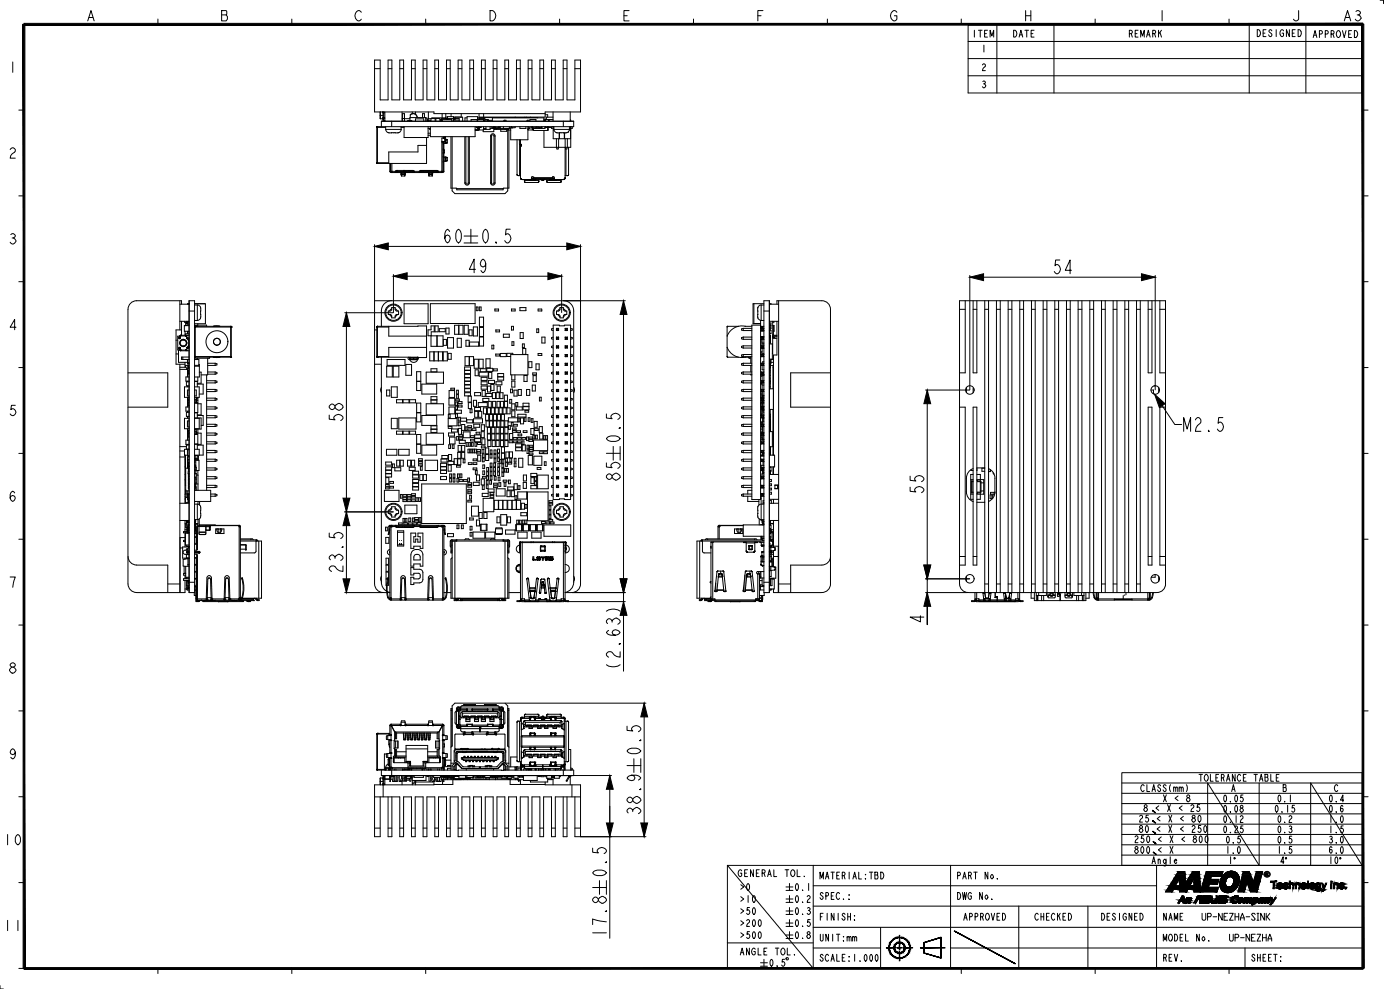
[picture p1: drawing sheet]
<svg xmlns="http://www.w3.org/2000/svg" width="841mm" height="594mm" viewBox="0 0 841 594" stroke-linecap="round" stroke-linejoin="round" font-family="sans-serif">
<defs><g id="words">
<text font-size="7.9" x="737" y="567">UP-NEZHA</text>
<text font-size="7.5" x="721" y="554">UP-NEZHA-SINK</text>
</g></defs>
<!-- layer: 0 -->
<g fill="none" stroke="#000" stroke-width=".6">
<path d="M53 13l2-7 2 7M53 11h3M95 11v4M133 6h3v1v2l1 1v2l-1 1h-3zM133 9h3M175 11v4M217 7l-1-1a3 3 0 0 0-3 3 3 3 0 0 0 3 4l1-1M256 11v4M294 6a3 3 0 0 1 4 3 3 3 0 0 1-4 4zM336 11v4M375 9h2M378 6h-3v7h3"/>
<path d="M417 11v4M455 9h2M458 6h-3v7M497 11v4M539 7l-1-1a3 3 0 0 0-3 3 3 3 0 0 0 3 4l1-1v-3h-2M577 11v4M582 15h236v41h-236zM585 18v4M588 18h2M589 18v4M593 18h-2v4h2M599 15v41"/>
<path d="M609 18a2.1 2.1 0 0 1 2 2 2.1 2.1 0 0 1-2 2zM616 18h2M616 6v7M616 9h3M617 18v4M619 6v7M621 18h-2v4h2M633 15v41M658 11v4M684 18h-2v4h2M696 18v4M697 20l1 2"/>
<path d="M698 18l-2 3M698 6v7M738 11v4M750 15v41M755 18a2.1 2.1 0 0 1 2 2 2.1 2.1 0 0 1-2 2zM759 20h1M761 18h-2v4h2M764 19l-1-1-1 1a1.9 1.9 0 0 1 1 3l-1-1M767 18v4M771 19l-1-1a2.2 2.2 0 0 0-1 2 2.2 2.2 0 0 0 1 2l1-1v-1h-1M775 18v4l-2-4v4M776 20h1"/>
<path d="M778 18h-2v4h2M780 18a2.1 2.1 0 0 1 2 2 2.1 2.1 0 0 1-2 2zM780 6v6l-1 1-2-1M784 15v41M803 19l1-1a2.2 2.2 0 0 1 1 2 2.2 2.2 0 0 1-1 3l-1-3zM806 18l2 5 1-5M808 13l1-7 2 7M808 11h3M812 18h-2v5h2M814 18a2.1 2.1 0 0 1 2 2 2.1 2.1 0 0 1-2 3zM815 7v-1l2 1v1l-1 1 2 2a2.2 2.2 0 0 1-3 2l-1-1M815 9h1"/>
<path d="M829 0h2v2M8 37v6M582 25h236M582 35h236M590 39l1-1 1 1-2 3h2M591 27v4M591 20h2M595 22v-4l1 4 1-4v4M612 22l1-4 1 4M613 21h1M619 20h2M678 20h2v-2h-2v4"/>
<path d="M680 20v2M682 20h1M685 22v-4l1 4 1-4v4M689 22l1-4 1 4M689 21h1M692 20h2v-2h-2v4M694 20v2M789 23l1-5 1 5M789 21h2M793 20h1v-2h-1v5M796 20h2l-1-2h-1v5M800 20h1v-2h-1v5"/>
<path d="M801 20v3M810 20h1M225 41h3M233 41h2M240 41h2M247 41h2M254 41h2M261 41h2M268 41h2M275 41h2M282 41h2M289 41h3"/>
<path d="M296 41h3M303 41h3M310 41h3M317 41h3M324 41h3M331 41h3M338 41h3M345 41h4M582 46h236M590 49h2v1h-1l1 2-1 1-1-1M591 50h.1M11 66h3"/>
<path d="M226 77h.1M226 77h6M226 77h1M226 77v21M226 76h.1M227 76h-1M227 76h.1M227 76l-1 1M227 76h118v-3h-116v3M227 76v22M228 69h2M228 67l1 4z"/>
<path d="M229 71h1M230 67v1M230 67v6M230 68h.1M230 68h1M230 72h.1M230 67h.1M230 71h.1M230 71h1M230 72h1M231 67v1M231 71h.1"/>
<path d="M231 72v1M231 67v6M232 76v2h9M232 78v1l2 1h5l2-1v-1M235 73v3M241 76v2M241 77h2M242 67v6M242 71h.1M242 73v-5h1v5M242 71h1M243 76v7h14v-7"/>
<path d="M243 71h3M245 73v-1l1 1M246 73v-2h10v2M246 72l1 1M246 69v2M247 69a2.4 2.4 0 0 1 4 2 2.4 2.4 0 0 0-2-3 2.4 2.4 0 0 0-3 1zM248 67v1M250 73v-2h5v2M250 67v2M254 71v-3h1v3M256 71v2M257 72v1"/>
<path d="M257 77h2M257 72h1v1M257 67v4M258 77l1 1M259 76v6h26v-6M259 71h-2v2M259 73v-2h2v2M261 71h1M262 73v-2h2v2M264 72h1M265 72v1M266 68v3"/>
<path d="M266 73v-1h5v1M268 71h-9M268 68v3M268 70h1M268 71v1M269 71h-4v2M269 72v-2h3v2M271 68v2M272 71h-3v1M272 70h6v3M272 72h1M272 71h1"/>
<path d="M273 71h.1M273 70v2M273 71h3v2M276 72h-4v1M277 68v2M281 71h-2v2M281 73v-3h6v3M283 73v-1h4v1M285 78h3M286 76v1h1v-1M287 77v1M287 71v1"/>
<path d="M287 78h-2M288 76v2M288 77h.1M288 68v4M288 71h35M288 76v2h2v-2M288 72v-1h3v1M289 76v1h-1M290 71v2M290 72h-3v1M290 77h2M291 68v2"/>
<path d="M291 73v-1h2v1M291 72h2v1M292 76v2M293 72h3M294 72v1M294 76v2h-4M295 76v1h5v-1M296 73v-2h31v2M296 77h.1M297 76v1M297 77v2h-7v-1M297 77v1h8v-1"/>
<path d="M297 77v-1v1M298 77h.1M298 77v1M299 77h.1M300 76v1M301 76v1M301 78v1h3v-1M302 76v1M303 73v-1h1v1M303 77v1M304 78h3M305 78v37l-2 1h-30l-1-1v-33"/>
<path d="M305 77v1M306 78v35h-4v1h-28v-1h-3v-31M306 76v1M306 77h-12M307 77v-1v1M308 77h.1M309 76v1h-3M310 70v1M312 76v1h4v-1M315 70v1M316 70v1M317 73v-1h1v1"/>
<path d="M317 72v1M317 76v8h-10v-7M317 78h4M317 78h.1M317 77v1M318 76v1h2M318 77h-1M318 73v-1h4v1M319 70v1M320 76v1M320 77h.1M320 76v2"/>
<path d="M320 78h1M320 76v1h2M322 76v1M322 76v1h4M323 76v1M324 77h-4M324 77h.1M325 76v1M326 76v1M327 72h1M327 77h.1M327 68h-66v-1h-36v-31h3v24h5v-24h2v24h5v-24h2v24h5v-24h2v24h5v-24h2v24h5v-24h2v24h5v-24h2v24h5v-24h2v24h5v-24h2v24h5v-24h3v24h4v-24h3v24h4v-24h3v24h4v-24h3v24h4v-24h3v24h4v-24h3v24h4v-24h3v24h4v-24h3v24h4v-24h4v31h-22v3h-39"/>
<path d="M327 76v1h-3M327 69h2v1M328 73v-1h1v1M328 72h.1M328 76v1h1M329 76v2h-8v-1M329 76v2M329 77h2M330 76v1M330 72v1M331 76h1v1h-1zM332 76h.1"/>
<path d="M332 70h-4v2M332 67v6M332 72h-2v1M332 77h1M333 76v2M333 78h9M333 78v1l1 1h6M333 78h-1v5h11M336 80v3M338 73v3M339 80v3M342 79h-1"/>
<path d="M342 78h1M342 78v1l-1 1M342 77h1M342 76v2M343 72v1M343 67v6M343 76h1v1h-1zM343 77v11h-16v-10M343 76h.1M819 66h3M6 90l1-1a1.7 1.7 0 0 1 2 2l-3 2v2h3M226 98h1"/>
<path d="M226 98h.1M227 98h.1M227 98h7M235 98v5h1M235 98v5M256 87h-5v4h-17v7M256 83v15h-29M257 81h2M257 80h2M265 85h2M266 85h.1M266 89h.1"/>
<path d="M266 83h.1M266 83h1h-2v21M266 85v18h-1M266 97h.1M266 94h.1M266 92h.1M266 90h.1M266 86h1M266 85h1M266 87h.1M266 86h.1M267 82v1"/>
<path d="M267 83h.1M267 85v18l-1 1h-31l-1-1v-5M267 90h.1M267 92h.1M267 90v2M267 84h1M267 84v1M267 95v1M267 96h1M267 85l1 1M267 84h1l-1 1M267 95h1l-1 1"/>
<path d="M268 94v1h-1M268 94h-1h1M268 97h-1h1M268 84h-1M268 86h.1M268 94v1M268 96v1M268 97h.1M268 94h.1M268 86h-1h1M268 96h.1M268 84h.1"/>
<path d="M268 82l-1 3h-2M268 94l1 1M268 84h1M268 96l1 1M268 86h1M269 97h-1M269 86h-1M269 95a1 1 0 0 0-1 0 1 1 0 0 0 0 1M269 84a1 1 0 0 0-1 1 1 1 0 0 0 0 1M269 84v2M269 95v2M279 82v28h1"/>
<path d="M280 82v28M281 82v28M282 82v28h-1M295 82a1.3 1.3 0 0 1 1-2 1.3 1.3 0 0 1 1 2M295 82v28M295 82h.1M295 82a.7 .7 0 0 1 1-1 .7 .7 0 0 1 1 1M297 82v28M297 82h.1M311 84v21M312 84v3h1M312 87v19"/>
<path d="M313 84v23M313 88h.1M313 87v1M313 87h.1M334 83l1 7 1-2v-5M339 88v19M340 83v7h1v-2v-5M340 90v16M342 88v17M11 118h3M234 103h2v1M235 103h.1"/>
<path d="M236 103h2v1l-1-1h12M238 103v-1h10l1 1M238 102v1M238 103v1M239 102v1M239 103h4M241 104h.1M241 104v1M241 105v1M241 106h2M241 105v-1v1M241 105h.1"/>
<path d="M242 105h1M242 105h-1M242 104v1M243 102v1M243 104v1v-1M243 104l-2 1M243 105h.1M243 104v1M243 104h.1M243 105v1M243 103h6M243 104v2"/>
<path d="M243 103h.1M244 103h.1M246 103h.1M248 103v1M249 103h3v1v-1h11M249 103v1v-1M249 103h.1M253 103v1M254 103h.1M257 103h.1M257 104h1M257 104h.1"/>
<path d="M257 104l1 1M258 104v1M258 105v1M258 104h.1M258 106h2M258 105h.1M258 105h1M259 104l1 1v-1M259 104l-1 1M259 105h1M259 104v1M259 104h1"/>
<path d="M260 105v1M260 105h.1M260 104v2M260 104h.1M260 104v1M260 103h.1M262 103v1M262 102l1 1M263 102h-10l-1 1h11M263 103v1zM263 103h2M265 103h2"/>
<path d="M266 103h.1M274 113h28M279 110a1.3 1.3 0 0 0 2 1 1.3 1.3 0 0 0 1-1M280 110a.7 .7 0 0 0 1 1 .7 .7 0 0 0 0-1M295 110a1.3 1.3 0 0 0 1 1 1.3 1.3 0 0 0 1-1M295 110a.7 .7 0 0 0 1 1 .7 .7 0 0 0 1-1M311 105h.1M311 105l2 1M313 107h.1M313 107v1M313 107l1 1M313 108h.1"/>
<path d="M313 108h1M314 108h24M315 109h.1M315 109l1 1M315 108v1M315 108h4M315 109v1M315 110h.1M315 110h1M316 110h7M318 108h.1M318 108h1h-1"/>
<path d="M318 108h1M319 108h.1M319 107v1M319 108h1M319 107h.1M319 107h1M319 106v1M320 108h.1M320 107h.1M320 106l-1 1M320 106h.1M320 106v1"/>
<path d="M320 107h12M321 108h3M321 108h-1M321 108h.1M322 108h-1M322 107h.1M322 108h.1M323 110h.1M324 109l-1 1M324 109h.1M324 108v1M325 107h.1"/>
<path d="M325 108h2M325 108h.1M326 108h.1M327 108h-1M327 108h.1M327 107h.1M328 109l1 1M328 108v1M328 108h4M329 110h.1M329 110h7M330 108h.1"/>
<path d="M331 107h.1M331 108h.1M331 108h1M332 108h.1M332 106h.1M332 107h1M332 106v1M332 107h.1M332 108h1M333 108h.1M333 107h-14M333 108h4"/>
<path d="M333 106h-1M334 108h-1M334 108h.1M337 110h-1M337 110h.1M337 109v1M337 109h.1M337 108v1M337 109l-1 1M339 108h-1M339 108h.1M339 107v1"/>
<path d="M339 107h.1M339 106h2M339 107l-1 1h1M339 107l-1 1M341 105v1M341 105h.1M342 105h-1M342 105h.1M342 105l-1 1M819 118h3M270 139l-1-1a6 6 0 0 0 0 8 2.8 2.8 0 0 0 0-5l-1 1-1 1M275 138a6 6 0 0 1 0 8 6 6 0 0 1 0-8z"/>
<path d="M283 138v8M291 138h1a6 6 0 0 1 0 8 6 6 0 0 1-1-8zM307 138h-3v3v-1a2.8 2.8 0 0 1 3 3 2.8 2.8 0 0 1-3 3l-1-1M6 141l1-1 2 1v1l-1 1a1.8 1.8 0 0 1 1 3 1.8 1.8 0 0 1-3 0M7 143h1M225 148h124M225 147v204a5 5 0 0 0 5 5M279 146h8M279 142h8M292 158l-1 2h-1h-1a3 3 0 0 1 1-4h1a6 6 0 0 1-1 8l-1-2M298 145v1zM349 147v204a5 5 0 0 1-5 5"/>
<path d="M637 156h-3v4l1-1a2.8 2.8 0 0 1 2 3 2.8 2.8 0 0 1-2 2l-2-1M11 169h3M236 166h101M236 165v23M286 162h-4l3-6v8M337 165v23M583 167h111M583 165v69M644 162h-4l3-6v8M694 165v69M819 169h3M10 197h-4l3-5v6"/>
<path d="M77 186v165M108 193h6M108 183h6M108 181v17M109 183v-2h-27a5 5 0 0 0-5 5M109 198h-3v21h5M109 193v8M111 193v1h1M111 199l1 2M112 194v2M112 194h1M112 195h2"/>
<path d="M112 193v1h1M113 199h1M113 193v2h1M113 199v2M113 193v2M113 183h1h-1M113 183h.1M113 193h1M114 181h3v175h-3zM114 187h3M114 182l-1 1M114 196h-3v3h3"/>
<path d="M117 196h.1M117 196h1M117 195h2v1M117 182h6v12h-6M117 183h2M117 196h22M117 196v19M119 183v10h-2M119 183l1 1 1 2v5l-1 1h-1M119 194v2M119 195h5v1M123 182h.1"/>
<path d="M128 196h4zM139 196h.1M139 196v18M207 188h29M208 188v168M225 181h151M225 198h1M226 196h.1M226 196h1M226 196v18M227 196h-1M227 196h.1"/>
<path d="M227 196v18M227 196h29v19h-5M227 196h7M234 196v6h22M234 189l1 1M235 186v-1h2l1 1 1 1v2h-1M235 181a6 6 0 0 0-6 6v9M235 186v1h-2v2h1M235 185l-1 2M237 185l2 2M238 189l-1 2h-2v-1M239 189l-2 1"/>
<path d="M243 182h14v12h-14zM259 182h26v12h-26zM261 196h2v3h-2zM264 197h3v2h-3zM268 197h2v4h-2zM273 195h5v6h-5zM276 195v6M279 195h2v6h-2zM282 198h2v4h-2zM284 196h3v6h-3zM286 184h1v3h-1zM288 184h1v3h-1z"/>
<path d="M288 191h2v5h-2zM288 197h2v5h-2zM297 186h3v1h-3zM298 198h2v1h-2zM307 186h2v1h-2zM307 196h1v2h-1zM312 185h4v2h-4zM312 200h2v3h-2zM322 198h2v2h-2zM323 186h2v1h-2zM332 197l-1 1 1 1M332 195h4v1l7-1v105h-4h-7z"/>
<path d="M334 197v2M334 199h2M334 197h2M334 197l1 1M335 198l-1 1M335 198h.1M335 189l1 1M335 198l1 1M335 189h-1v-2l2-1v-1h2l1 1 1 1v2h-1M335 189l1 1v1h2l1-2M336 197l-1 1M336 197v2"/>
<path d="M336 185l-1 2M338 181a6 6 0 0 1 7 6v163a6 6 0 0 1-6 6M338 185l2 2M340 197v2M340 199h1M340 197h1M340 197v1M340 189l-2 1M340 198v1M340 198h.1M340 198h1M341 198h.1"/>
<path d="M341 198v1M341 197v1M341 197v2M343 197l1 1-1 1M375 181v222v-42M437 196v18M437 196h.1M437 196h7M446 199h6M446 197h6M446 197l-1 1 1 1M446 197v2"/>
<path d="M448 196h.1M448 196h4M448 196a9 9 0 0 0-11 6M453 182v12M455 189v2M455 189h.1M455 187h.1M455 191h.1M455 185h.1M455 191l1 1h1M455 187v2M455 185v2"/>
<path d="M457 196h.1M457 192v108h-5v-105h5M457 197h2v1M457 196h1M457 199h2M457 197h1M457 183v10h2M457 196v1M457 199h.1M457 183h2M457 183l-1 1-1 1M458 198h1"/>
<path d="M458 198v-1v2v-1M458 198h.1M458 199h.1M459 198v1h-2M459 198h.1M459 181h3v175h-3zM459 196h-1v1M459 182h-7v12h5M459 187h3M462 194h1v3h-1M462 182l1 1M462 195h1v2h-1"/>
<path d="M462 198h1v2h-1M462 199h.1M462 193h6M462 183h6M463 197l-1 1M463 196h.1M464 193v19M464 196h1v3M465 196v5h-1M465 193v1h-1M467 183v-2h27a5 5 0 0 1 5 5v165a5 5 0 0 1-5 5h-29v-2M467 193v20h-2v60"/>
<path d="M468 181v175M576 186h4M580 181v43h-4M585 181v43h2v-43M585 186h2M592 181v175M592 186h2M594 181v175M599 181v175M599 186h2M601 181v175M606 181v175"/>
<path d="M606 186h2M608 181v175l-1 5M613 181v179M613 186h2M615 181v175M620 181v175M620 186h2M622 181v175M627 181v175M627 186h2M629 181v175M634 181v175"/>
<path d="M634 186h2M636 181v175M641 181v175M641 186h2M643 181v177M648 181v175M648 186h2M650 181v175M655 181v175M655 186h2M657 181v175l1 3M662 181v175"/>
<path d="M662 186h2M664 181v175M669 181v175M669 186h2M671 181v175M676 181v175M676 186h2M678 181v175M683 181v175M683 186h2M685 181v175M690 181v43h2v-43"/>
<path d="M690 186h2M697 181v43h3M697 186h3M106 213h1M106 204h1M107 210v8h6M108 202v1M108 203h.1M108 209h.1M108 210h.1M108 219v137M108 210v1"/>
<path d="M108 202h.1M108 210l1 1M108 202h-1v8h1M108 210h1M108 201h.1M108 201v1M108 210h4M108 202h4M109 210l5 1M109 202h-1M109 201h-1M109 210h.1"/>
<path d="M109 201l-1 1M109 202h.1M109 201v1M110 204h.1M110 208h.1M110 214v2M111 218v3M112 202h.1M112 210v1M112 210h.1M112 201v1M112 209h1"/>
<path d="M112 210l1 1M112 203h.1M112 209h.1M112 203h1M112 203l1 2M113 201l-1 1M113 216v2h1M113 218h1M113 209h.1M113 209h1M113 203h1M113 203h-1"/>
<path d="M113 220h-2v1M113 218v3M113 207l-1 2M113 203v6M113 208h1M114 220l-1 1M114 214h-5v2h5M114 201h-2v1M114 201h-6M117 220h3M117 216h2v3h-2M117 215h9"/>
<path d="M117 214v1M117 214h.1M117 215h.1M117 215h22M117 214h22M119 215v1M119 219l1 7h-3M125 215v10h-4M125 220h4M125 218h4M126 215h.1M128 215h4z"/>
<path d="M129 218h1v1l-1 1M129 218v2M139 214h.1M139 214v1M139 215h.1M225 219h4M226 214h.1M226 214l1 1M226 214h8M226 214h1M227 214v1M227 215h.1"/>
<path d="M227 214h.1M227 215h24M229 215v135a6 6 0 0 0 3 5M232 220h4v6h-4zM233 216h10v4l-10-1zM236 220h4v6h-4zM244 219h3v6h-3zM245 215l1 1h5M246 215a2.5 2.5 0 0 0 3 3 2.5 2.5 0 0 0 2-3M246 215v1M246 215h5M248 215v1"/>
<path d="M251 215v1M251 215h-5M251 215h.1M256 209h-22v6M258 211h8v6h-8zM259 202h-2v-4h2v-2h2v3h-2v9h7v-6h-7M261 211v6M262 202v6M263 202v6M263 211v6M266 211h3v6h-3zM266 204h2v3h-2z"/>
<path d="M269 203h3v6h-3zM269 212h2v4h-2zM275 203h2v6h-2zM279 214h5v6h-5zM280 204h2v4h-2zM282 214v6M282 205h6v3h-6zM285 216h2v5h-2zM288 216h2v5h-2zM288 202h2v6h-2zM292 216h2v5h-2zM295 207h2v3h-2z"/>
<path d="M298 213h2v1h-2zM301 212h3v2h-3zM302 201h4v2h-4zM307 213h10v12h-10zM308 205h1v2h-1zM308 213v-1h-3v2h2M314 207h1v2h-1zM314 209h2v4h-2zM318 217h2v4h-2zM322 219h2v3h-2zM323 212h2v2h-2zM326 202h1v4h-1z"/>
<path d="M332 202l-1 1v1h1M332 208h-1v1h1M332 213h-1v1h1M332 218h-1v1l1 1M334 202v2M334 208v1M334 213v1M334 218v2M334 220h2M334 218h2M334 214h2M334 213h2"/>
<path d="M334 209h2M334 208h2M334 204h2M334 202h2M334 218h1M334 213h1M334 208h1M334 202l1 1M335 204h-1M335 209h-1M335 214h-1M335 219l-1 1"/>
<path d="M335 203v1M335 208v1M335 213v1M335 218v1M335 219h.1M335 218h.1M335 214h.1M335 213h.1M335 209h.1M335 208h.1M335 204h.1M335 203h.1"/>
<path d="M335 219l1 1M335 214h1M335 209h1M335 204h1M336 202l-1 1M336 208h-1M336 213h-1M336 218h-1M336 202v2M336 208v1M336 213v1M336 218v2"/>
<path d="M340 220h1M340 202v2M340 208v1M340 213v1M340 218v2M340 218h1M340 214h1M340 213h1M340 209h1M340 208h1M340 204h1M340 202h1"/>
<path d="M340 218h.1M340 213h.1M340 208h.1M340 202v1M340 204h.1M340 209h.1M340 214h.1M340 219v1M340 219h1M340 203v1M340 218v1M340 203h1"/>
<path d="M341 203v1M341 208v1M341 213v1M341 218v1M341 219v1M341 214h.1M341 209h.1M341 204h.1M341 202v1M341 208h.1M341 213h.1M341 218h.1"/>
<path d="M341 202v2M341 218v2M343 202l1 1v1h-1M343 208h1v1h-1M343 213h1v1h-1M343 218h1v1l-1 1M437 214h.1M437 214v1M437 209a9 9 0 0 0 11 6M437 215h.1M437 215h7M446 220h6"/>
<path d="M446 218h6M446 214h6M446 213h6M446 209h6M446 208h6M446 204h6M446 202h6M446 202l-1 1v1h1M446 208h-1v1h1M446 213h-1v1h1M446 218h-1v1l1 1M446 202v2"/>
<path d="M446 208v1M446 213v1M446 218v2M448 215h3M448 215h.1M450 215h.1M450 215h1M451 214v4M451 220v3M457 218h2M457 213h2M457 208h2"/>
<path d="M457 202h2v1M457 202h2M457 202h.1M457 204v4M458 220v2h1M458 219h1M458 218h1M458 214h1M458 213h1M458 213h.1M458 209h1M458 211h-1v2"/>
<path d="M458 208h1M458 204v2h1M458 204h1M458 203h1M458 203v-1v2M458 208v1M458 213v1M458 218v2v-1M458 202h.1M458 203v1M458 218v1M458 207h1"/>
<path d="M458 206v2M458 209h.1M459 219v1h-2M459 214h-2M459 209h-2M459 204h-2M459 203v1M459 208v1M459 213v1M459 218v1M459 217h-1v1M459 212h-1v1"/>
<path d="M459 209h-1v4M462 219h1v2h-1M462 207h2v9h-2M462 203h1M462 202h.1M462 216h1v18M462 201h1v5h-1M463 219h-1h1M463 217h.1M463 220h1v14M463 216v2M463 216h2"/>
<path d="M463 218h2M464 203h3M464 203h1M464 202h.1M464 202h3M464 201h3M465 203l-1-1 2 1M465 203h.1M11 221h3M77 224h24v21h-24M108 221h6M108 222h5v4"/>
<path d="M113 229h.1M113 232h.1M113 239v5M113 239h1M113 239h.1M113 220h.1M113 223h1M114 234h-1v4h1M114 240h-1l1 1M114 232h-3v7h3M114 229h-2v3h2M114 226h-2v3h2"/>
<path d="M114 222h-1v3h1M114 221h-2v1M117 234h1v4h-1M117 232h3v7h-3M117 229h2v3M118 239v3M118 239h.1M119 231h3v6h-2M119 226v3h-2M119 239v9h-2M119 239h-1M119 230v1"/>
<path d="M120 224h1v6h-2M124 239h5M124 235h5M124 234h5M124 230h5M124 229h5M124 225v70M125 225h4M125 223h4M129 223l1 1-1 1M129 229h1v1h-1M129 234h1v1h-1"/>
<path d="M129 239h1v1h-1M129 223v2M129 229v1M129 234v1M129 239v1M229 233v1v2M232 234h2v4h-2zM235 232h4v7h-4zM250 223h3v6h-3zM250 229h3v6h-3zM253 231h9v6h-9zM256 224h10v6h-10z"/>
<path d="M259 222h3v1h-3zM259 238h3v2h-3zM270 239h3v4h-3zM270 235h3v4h-3zM271 233h2v1h-2zM274 240h2v1h-2zM274 234h1v3h-1zM274 237h1v2h-1zM279 220h4v2h-4zM279 223h4v1h-4zM279 225h4v2h-4zM279 227h4v2h-4z"/>
<path d="M279 229h4v2h-4zM279 231h4v2h-4zM279 233h4v2h-4zM279 236h4v2h-4zM281 238h2v4h-2zM285 236h4v2h-4zM285 222h2v4h-2zM288 223h5v3h-5zM289 223v-1h3v1M289 227h4v2h-4zM289 229h4v2h-4zM289 232h4v2h-4z"/>
<path d="M290 235h2v3h-2zM290 239h4v2h1v4h-2v-4h-3zM292 236h3v2h-3zM292 221h4v2h-4zM293 228h4v2h-4zM294 224h1v3h-1zM295 232h-2v3h2v-4h2v4h-2M296 236h2v3h-2zM297 222h2v1h-2zM298 229h3v2h-3zM298 236h2v3h-2zM299 232h2v3h-2z"/>
<path d="M299 224h4v2h-4zM299 226h4v2h-4zM300 236h2v3h-2zM306 240h1v2h-1zM307 234h1v2h-1zM307 225v3h2v-3M307 229h2v4h-2zM309 234h2v4h-2zM311 234h2v4h-2zM315 226h2v3h-2zM316 234h2v4h-2zM320 231h2v4h-2z"/>
<path d="M320 224h2v1h-2zM320 226h2v3h-2zM324 239h1v2h-1zM332 223l-1 1 1 1M332 229h-1v1h1M332 234h-1v1h1M332 239h-1v1h1M334 239h2M334 235h2M334 234h2M334 230h2M334 229h2"/>
<path d="M334 223v2M334 229v1M334 234v1M334 239v1M334 225h2M334 223h2M334 239h1M334 234h1M334 229h1M334 223l1 1M335 234h.1M335 224l-1 1"/>
<path d="M335 230h-1M335 235h-1M335 239h.1M335 235h.1M335 230h.1M335 229h.1M335 224h.1M335 229v1M335 234v1M335 239v1M335 235h1M335 230h1"/>
<path d="M335 224l1 1M336 223l-1 1M336 229h-1M336 234h-1M336 239h-1M336 223v2M336 229v1M336 234v1M336 239v1M340 239h1M340 235h1M340 234h1"/>
<path d="M340 230h1M340 229h1M340 225h1M340 223h1M340 223v2M340 229v1M340 234v1M340 239v1M340 239h.1M340 234h.1M340 229h.1M340 223v1"/>
<path d="M340 224v1M340 230h.1M340 235h.1M340 224h1M340 224h.1M341 224h.1M341 229v1M341 234v1M341 239v1M341 235h.1M341 230h.1M341 224v1"/>
<path d="M341 223v1M341 229h.1M341 234h.1M341 239h.1M341 223v2M343 223l1 1-1 1M343 229h1v1h-1M343 234h1v1h-1M343 239h1v1h-1M345 233v1v2M446 239h6M446 235h6"/>
<path d="M446 234h6M446 230h6M446 229h6M446 225h6M446 223h6M446 223l-1 1 1 1M446 229h-1v1h1M446 234h-1v1h1M446 239h-1v1h1M446 223v2M446 229v1M446 234v1"/>
<path d="M446 239v1M451 225h1M457 239h2M457 239h1M457 237h1M457 234h2M457 231h1M457 230h1M457 229h2M457 223h2v1M457 225v1h1M457 230v1"/>
<path d="M458 239v-4v4M458 239h.1M458 238h1h-1M458 234h1M458 239h1M458 238h1M458 235h1M458 231h1M458 230h1M458 229h1M458 226h1M458 224h1"/>
<path d="M458 224v-1v2v-1M458 229v1M458 234v1M458 239v3M458 224h.1M458 225v4M458 230v4M458 239v1M458 238v1M458 225h.1M459 235h-2M459 230h-2"/>
<path d="M459 224v1h-2M459 224h.1M459 229v1M459 234v1M459 239v1M459 239h-1M459 225h-2M462 232h1M462 228h1v3h-1M462 227h1M462 226h1M462 223h1"/>
<path d="M462 222h1M462 234h3M463 221h.1M463 229h.1M464 221h1M465 234h.1M465 236h.1M499 224h-24v21h24M556 234h26M557 234v141v-19M581 233v3M585 234v2"/>
<path d="M691 234h2v3M693 232h1M694 232h.1M696 233v3M819 221h3M9 243h-2l-1 3a2 2 0 0 1 3 1 2 2 0 0 1-2 3l-1-1M113 259h.1M113 240h.1M113 247v1M113 250v1M113 258v6M114 259h-1l1 1"/>
<path d="M114 251h-3v7h3M114 253h-1v3h1M114 248h-2v2h2M114 244h-2v3h2M114 241h-1v3h1M117 251h4v7h-4M117 259h1M117 258h1M117 251h3v7h-3M117 248h2v3M117 242h2M117 242h1"/>
<path d="M117 240h1M118 240v2M118 259v2M118 258v3h-1M118 259v1M118 242h1M118 240h1M118 240h.1M119 250h3v6h-1M119 243h2v6h-2M119 249v1M119 258v2"/>
<path d="M124 256h5M124 255h5M124 251h5M124 250h5M124 246h5M124 244h5M124 240h5M129 244l1 1-1 1M129 250h1v1h-1M129 255h1v1h-1M129 244v2M129 250v1"/>
<path d="M129 255v1M198 249v3h3v-1a2.8 2.8 0 0 1 2-2 2.8 2.8 0 0 1 3 2l-1 2M201 244l-1-1a1.9 1.9 0 0 0-2 2l1 1 2-1M202 243l2-1 2 2a2.4 2.4 0 0 1-2 2 2.4 2.4 0 0 1-3-2zM235 251h4v7h-4zM238 240h4v2h-4zM238 259h4v2h-4zM240 251h10v7h-10zM242 240h4v2h-4zM242 259h4v2h-4zM246 240h4v2h-4zM246 259h4v2h-4z"/>
<path d="M250 242h3v6h-3zM250 248h3v5h-3zM253 250h9v6h-9zM256 243h10v6h-10zM259 240h3v2h-3zM259 256h3v2h-3zM259 258h3v2h-3zM269 251h6v5h-6zM269 256h2v1h-2zM269 249h1v2h-1zM270 244h3v5h-3zM271 258h4v2h-4z"/>
<path d="M274 246h3v2h-3zM274 249h1v2h-1zM274 241h1v5h-1zM274 244h1M275 249h.1M275 241h3v1h-3zM275 243h3v1h-3zM275 251h1v2h-1zM275 254h1v2h-1zM275 257h2v4h-2zM277 251h3v2h-3zM277 255h2v4h-2z"/>
<path d="M278 259h4v4h-4zM279 256h2v3h-2zM280 252h4v2h-4zM281 256h2v1h-2zM281 258h2v1h-2zM281 242h2v3h-2zM282 246h2v2h-2zM284 258h2v1h-2zM284 240h2v4h-2zM284 252h6v2h-6zM285 255h3v2h-3zM285 245h4v2h-4z"/>
<path d="M285 247h2v4h-2zM286 260h2v1h-2zM287 242h6v2h-6zM288 247h1v4h-1zM289 259h2v4h-2zM289 255h2v4h-2zM290 245h2v4h-2zM292 249h2v3h-2zM292 253h2v3h-2zM293 245h2v4h-2zM293 257h2v3h-2zM294 249h2v3h-2z"/>
<path d="M294 253h2v3h-2zM295 245h2v4h-2zM295 257h2v3h-2zM296 241h2v4h-2zM296 249h2v3h-2zM296 253h2v3h-2zM297 245h2v4h-2zM298 257h2v3h-2zM299 241h1v4h-1zM299 253h1v3h-1zM299 249h2v3h-2zM300 245h2v4h-2z"/>
<path d="M301 241h2v4h-2zM301 257h2v3h-2zM301 253h2v3h-2zM301 249h2v3h-2zM302 245h2v4h-2zM303 241h2v-4h-2v8h2v-4h-2M303 257h2v3h-2zM303 253h2v3h-2zM305 245h1v4h-1zM305 251h6v2h-6zM305 256h2v2h-2zM306 242h.1"/>
<path d="M307 254h1v2h-1zM307 243h2v3h-2zM307 247h2v3h-2zM308 259h2v1h-2zM308 257h2v1h-2zM309 255h2v1h-2zM310 242h1v2h-1zM310 244h4v2h-4zM310 259h3v1h-3zM311 249h5v2h-5zM311 251h1v2h-1zM313 251h2v4h-2z"/>
<path d="M314 242h4v2h-4zM314 244h4v2h-4zM314 259h3v1h-3zM315 251h1v2h-1zM315 247h3v1h-3zM317 251h1v2h-1zM319 257h2v4h-2zM319 251h1v3h-1zM321 253h2v4h-2zM321 258h2v1h-2zM324 256h2v4h-2zM332 244l-1 1 1 1"/>
<path d="M332 250h-1v1h1M332 255h-1v1h1M334 256h2M334 255h2M334 251h2M334 250h2M334 246h2M334 244h2M334 240h2M334 244v2M334 250v1M334 255v1"/>
<path d="M334 255h1M334 250h1M334 244l1 1M335 240h-1M335 256h.1M335 245l-1 1M335 251h-1M335 251h.1M335 255h.1M335 250h.1M335 256h-1M335 245h.1"/>
<path d="M335 240h.1M335 250v1M335 255v1M335 256h1M335 251h1M335 245l1 1M335 240h1M336 244l-1 1M336 250h-1M336 255h-1M336 244v2M336 250v1"/>
<path d="M336 255v1M340 256h1M340 255h1M340 251h1M340 250h1M340 246h1M340 244h1M340 240h1M340 255h.1M340 244v2M340 250v1M340 255v1"/>
<path d="M340 250h.1M340 244v1M340 240h.1M340 245v1M340 251h.1M340 256h.1M340 245h1M340 245h.1M341 256h.1M341 245h.1M341 250v1M341 255v1"/>
<path d="M341 251h.1M341 245v1M341 240h.1M341 244v1M341 250h.1M341 255h.1M341 244v2M343 244l1 1-1 1M343 250h1v1h-1M343 255h1v1h-1M364 249v2l4 1-1-1a2.8 2.8 0 0 1 3-3 2.8 2.8 0 0 1 3 3l-2 1M372 257h1z"/>
<path d="M446 256h6M446 255h6M446 251h6M446 250h6M446 246h6M446 244h6M446 240h6M446 244l-1 1 1 1M446 250h-1v1h1M446 255h-1v1h1M446 244v2M446 250v1"/>
<path d="M446 255v1M457 258h1M457 255h2M457 253h1M457 250h2M457 249h.1M457 244h2v1M457 243h.1M457 242h.1M457 254h1M457 249v1M457 253v2"/>
<path d="M458 259v4M458 256h1M458 257h.1M458 256h.1M458 251h1M458 255h1M458 250h1M458 245v-1v5M458 247h.1M458 246h1M458 245h1M458 242h-1v2h1"/>
<path d="M458 243h.1M458 241h.1M458 240h1M458 240h.1M458 245v1M458 250v1M458 255v1M458 240v4M458 245h.1M458 246v3M458 253v2M458 256v4"/>
<path d="M458 260h1M458 253h1M458 240v4h1M458 242h1M458 251v4M458 240l1 1M458 251v2M459 256h-2M459 251h-2M459 245v1h-2M459 240h-2M459 245h.1"/>
<path d="M459 250v1M459 255v1M459 249h-2v1M459 247h-1v1h1M459 244h-1M462 256h1M462 249h1M462 259h2v9h-2M462 259h1M462 257h1M462 252h1v4h-1M462 255h1"/>
<path d="M462 253h1M462 252h1M462 246h3M463 259h.1M463 255h.1M463 254h.1M463 253h.1M463 249v2h-1M463 250h.1M463 256v3M463 246v13M464 246v27"/>
<path d="M576 245h4v94h-4M585 245h2v94h-2zM690 245h2v94h-2zM698 244l8 11h4M700 245h-3v94h3M711 259v-8l2 7 2-7v8M718 252l1-1h1l1 1v2a8 8 0 0 0-3 5h3M726 258v1zM735 251h-3v3h1a2.8 2.8 0 0 1 2 2 2.8 2.8 0 0 1-2 3l-2-1M11 272h3M108 275h3M108 268h4"/>
<path d="M108 271h3M111 276h.1M111 273v29M111 273l1 19M113 276h.1M113 267h.1M113 278h1M113 274h.1M113 274h1M114 278h-1l1 2M114 276h-1v3M114 270h-3v3h2"/>
<path d="M114 270h-1v4h1M114 267h-2v3M114 264h-2v3h2M114 260h-1v3h1M114 274h-1v7M117 276h3v7h-2M117 279h1M117 278h1M117 270h3v3M117 267h2v3M117 261h2v6h-2M118 276h.1"/>
<path d="M118 275h1v1M118 276h-1M118 273v12M118 260h3v7h-2M118 260h.1M119 267h3v6h-5M119 274v2M119 274h-2M119 273v3M119 267h.1M124 272h5M124 277h5"/>
<path d="M124 276h5M124 271h5M124 267h5M124 265h5M124 261h5M124 260h5M129 260h1v1h-1M129 265l1 1-1 1M129 276h1v1h-1M129 271h1v1h-1M129 260v1M129 265v2"/>
<path d="M129 271v1M129 276v1M232 278h3v1h-3zM232 270h6v3h-6zM236 279h1v2h-1zM238 276h2v4h-2zM239 270h7v3h-7zM240 276h2v4h-2zM245 276h2v4h-2zM247 276h2v4h-2zM250 267h3v5h-3zM250 261h3v6h-3z"/>
<path d="M251 276h3v1h-3zM251 277h3v1h-3zM251 279h3v1h-3zM253 267h9v6h-9zM255 276h8v7h-8zM256 260h10v7h-10zM265 278h3v2h-3zM265 276h4v2h-4zM265 274h4v2h-4zM269 277h4v2h-4zM269 279h2v4h-2zM269 260h4v2h-4z"/>
<path d="M269 273h2v4h-2zM270 267h1v2h-1zM270 263h3v4h-3zM272 267h1v2h-1zM273 276h2v3h-2zM274 280h2v1h-2zM274 262h1v2h-1zM275 272h2v3h-2zM275 276h2v3h-2zM275 268h2v3h-2zM276 261h2v1h-2zM276 263h2v1h-2z"/>
<path d="M276 264h3v2h-3zM277 268h2v3h-2zM277 272h2v3h-2zM278 276h1v2h-1zM280 266h1v2h-1zM281 270h1v2h-1zM281 278h3v1h-3zM282 266h1v2h-1zM282 270h2v2h-2zM283 262h2v1h-2zM283 264h2v1h-2zM283 266h1v2h-1z"/>
<path d="M284 270h1v2h-1zM284 278h2v1h-2zM284 276h2v1h-2zM285 270h1v2h-1zM285 261h4v2h-4zM285 263h4v2h-4zM285 266h1v2h-1zM286 270h3v1h-3zM286 272h3v1h-3zM287 266h2v1h-2zM287 273h2v4h-2zM289 268h2v1h-2z"/>
<path d="M289 264h2v3h-2zM290 270h1v2h-1zM290 275h1v2h-1zM290 273h1v2h-1zM290 279h1v2h-1zM292 273h2v4h-2zM292 269h2v4h-2zM293 261h2v3h-2zM293 265h2v3h-2zM294 273h2v2h-2zM294 278h2v2h-2zM294 270h2v3h-2z"/>
<path d="M295 261h2v3h-2zM296 265h2v3h-2zM297 278h1v2h-1zM297 273h1v2h-1zM297 270h1v3h-1zM297 276h1v2h-1zM298 265h2v3h-2zM298 261h2v3h-2zM299 270h1v2h-1zM299 272h1v3h-1zM299 275h1v2h-1zM300 278v2h-1v-2h2v-2h-1v2"/>
<path d="M301 265h2v3h-2zM301 261h2v3h-2zM301 272h2M301 268h2v8h-2zM302 279h1v2h-1zM302 276h1v2h-1zM303 265h2v3h-2zM303 261h2v3h-2zM304 278h1v2h-1zM304 275h1v3h-1zM304 271h2v4h-2zM306 265h2v1h-2z"/>
<path d="M306 271h2v4h-2zM306 260h2v4h-2zM306 278v-3h1v4h-2v-1h2M308 265h3v1h-3zM308 263h3v1h-3zM309 278h1v2h-1zM309 275h1v3h-1zM310 269h3v2h-3zM310 267h3v1h-3zM311 265h2v1h-2zM311 263h2v1h-2zM311 261h2v1h-2z"/>
<path d="M312 275h2v6h-2zM314 263h2v1h-2zM314 265h1v2h-1zM314 267h2v4h-2zM316 262h1v3h-1zM317 270h1v2h-1zM317 267h1v3h-1zM317 274h3v5h-3zM318 264h2v1h-2zM318 263h2v1h-2zM318 272h2v1h-2zM318 270h2v1h-2z"/>
<path d="M318 269h2v1h-2zM318 267h2v2h-2zM320 261h1v3h-1zM321 264h8v7h-8zM321 274h5v5h-5zM322 261h1v3h-1zM324 271h2v1h-2zM324 260h2v4h-2zM326 262h1v2h-1zM327 271h2v2h-2zM327 277h1v3h-1zM328 262h1v2h-1z"/>
<path d="M332 260h-1v1h1M332 265l-1 1 1 1M332 276h-1v1h1M332 271h-1v1h1M334 272h2M334 277h2M334 276h2M334 271h2M334 267h2M334 265h2M334 261h2M334 260h2"/>
<path d="M334 276h1M334 271h1M334 265l1 1M334 260h1M334 260v1M334 265v2M334 271v1M334 276v1M335 277h.1M335 276h.1M335 272h.1M335 271h.1"/>
<path d="M335 266h.1M335 261h.1M335 260h.1M335 261h-1M335 266l-1 1M335 272h-1M335 277h-1M335 260v1M335 271v1M335 276v1M335 277h1M335 272h1"/>
<path d="M335 266l1 1M335 261h1M336 260h-1M336 265l-1 1M336 271h-1M336 276h-1M336 260v1M336 265v2M336 271v1M336 276v1M340 272h1M340 277h1"/>
<path d="M340 276h1M340 271h1M340 267h1M340 265h1M340 261h1M340 260h1M340 276h.1M340 271h.1M340 265v1M340 260h.1M340 260v1M340 265v2"/>
<path d="M340 271v1M340 276v1M340 266h1M340 261h.1M340 266v1M340 272h.1M340 277h.1M340 266h.1M341 277h.1M341 272h.1M341 266v1M341 261h.1"/>
<path d="M341 260v1M341 266h.1M341 271v1M341 276v1M341 260h.1M341 265v1M341 271h.1M341 276h.1M341 265v2M343 260h1v1h-1M343 265l1 1-1 1M343 276h1v1h-1"/>
<path d="M343 271h1v1h-1M364 278v3h4l-1-1a2.8 2.8 0 0 1 3-2 2.8 2.8 0 0 1 3 2l-2 1M364 272h9M365 263a6 6 0 0 1 8 0 6 6 0 0 1-9 0zM368 268v8M373 268v8M446 272h6M446 277h6M446 276h6M446 271h6M446 267h6M446 265h6"/>
<path d="M446 261h6M446 260h6M446 260h-1v1h1M446 265l-1 1 1 1M446 271h-1v1h1M446 276h-1v1h1M446 260v1M446 265v2M446 271v1M446 276v1M457 279h1M457 276h2"/>
<path d="M457 274h2M457 273h1M457 271h2M457 265h2v1M457 264h2M457 260h2M457 279v2h2M458 260h.1M458 277h1M458 276h1M458 272h1M458 271h1"/>
<path d="M458 266h1M458 264h.1M458 264h1M458 261h1M458 261h.1M458 266v-1v2v-1M458 271v1M458 276v1M458 260v1M458 261v3M458 266h.1M458 273h1"/>
<path d="M458 272v2M459 272h-2M459 277h-2M459 266v1h-2M459 261h-2M459 260v1M459 266h.1M459 271v1M459 276v1M459 277h-1v3h1M459 262h-1v2M462 270h1"/>
<path d="M462 273h3v7h-3M462 273h1M462 269h1M463 270v2h-1M463 273h-1M463 268v1M463 268v5M464 273h1M819 272h3M9 296l-1-1-1 1a4 4 0 0 0 1 5 2.2 2.2 0 0 0 1-3h-1h-2v1M111 300h.1M111 298h1"/>
<path d="M111 297h1M111 288h.1M111 285h.1M111 280h.1M112 294h.1M112 295h2M112 295v4M112 295l1 2M112 297h1M113 299h-2v3M113 281h.1M113 280h1"/>
<path d="M113 280v1M113 297h1M113 281h-1v16M113 280v1h1M114 297h-1v3M114 300l-1 1M114 297h-1v2h1M114 293h-1l1 1M114 291h-1l1 1M114 289h-1l1 2M114 288h-1l1 1M114 286h-1l1 1"/>
<path d="M114 285h-1l1 1M114 283h-1v2h1M114 282h-1l1 1M117 295h10v6h-10M117 291v3M117 293h.1M117 287h1v5h-1M117 291h1M117 287h1M117 285h1M117 284h1v7M117 283h1"/>
<path d="M117 282h1M117 280h1M117 292h1v2h-1M118 280h.1M118 290h.1M118 291h1M118 288h.1M118 287h.1M118 281v2M118 281h.1M118 285h1v10M119 283v2"/>
<path d="M124 293h5M124 292h5M124 288h5M124 286h5M124 282h5M124 281h5M127 298h2M127 297h2M129 297h1v1h-1M129 292h1v1h-1M129 286l1 1-1 1M129 281h1v1h-1"/>
<path d="M129 281v1M129 286v2M129 292v1M129 297v1M231 295h9v6h-9zM232 291h2v1h-2zM232 293h2v1h-2zM232 280h3v4h-3zM232 285h3v2h-3zM232 283h3M232 282h3M232 287h2v4h-2z"/>
<path d="M234 289h2v1h-2zM234 292h2v1h-2zM237 281h4v2h-4zM241 297h1v2h-1zM242 297h2v1h-2zM242 299h2v1h-2zM245 297h2v1h-2zM245 299h2v1h-2zM246 281h3v2h-3zM247 297h3v1h-3zM247 298h3v1h-3zM248 283h3v2h-3z"/>
<path d="M248 285h3v2h-3zM248 288h3v2h-3zM248 290h3v2h-3zM248 292h3v2h-3zM250 299h1v2h-1zM252 299h1v2h-1zM252 285h2v4h-2zM253 280h1v2h-1zM253 291h27v23h-27zM254 285h2v4h-2zM265 280h3v4h-3zM265 286h3v2h-3z"/>
<path d="M265 283h3M265 282h3M270 285h1v2h-1zM270 287h1v3h-1zM272 285h1v2h-1zM272 287h1v3h-1zM275 287h1v3h-1zM275 285h1v2h-1zM276 288h2v1h-2zM276 285h1v2h-1zM278 288h3v1h-3zM281 287h1v2h-1z"/>
<path d="M281 294h2v1h-2zM281 296h2v1h-2zM281 292h2v1h-2zM281 290h2v1h-2zM282 298h1v2h-1zM284 281h2v1h-2zM284 290h4v2h-4zM286 283h1v2h-1zM286 285h2v4h-2zM289 288h2v3h-2zM290 296h3v2h-3zM290 292h1v2h-1z"/>
<path d="M290 286h2v1h-2zM290 283h1v2h-1zM290 299h7v8h-7zM292 291h1v2h-1zM292 289h1v2h-1zM292 286h1v2h-1zM292 283h1v3h-1zM292 281h1v2h-1zM293 294h4v2h-4zM294 289h1v2h-1zM294 298h3v1h-3zM294 296h3v1h-3z"/>
<path d="M294 286h2v2h-2zM294 283h2v3h-2zM294 281h2v2h-2zM297 292h2v1h-2zM297 290h2v1h-2zM297 283h1v3h-1zM297 281h1v2h-1zM297 286h1v2h-1zM298 294h5v4h-5zM299 283h1v3h-1zM299 281h1v2h-1zM299 287h1v2h-1z"/>
<path d="M300 290h1v2h-1zM302 284h1v2h-1zM302 281h1v3h-1zM302 288h3v1h-3zM303 290h1v2h-1zM303 281h1v3h-1zM304 281h1v3h-1zM305 295h1v3h-1zM305 292h4v2h-4zM305 288h2v3h-2zM307 295h2v3h-2zM309 291h2v3h-2z"/>
<path d="M309 298h2v2h-2zM311 295h5v5h-5zM311 292h1v2h-1zM314 290h2v3h-2zM314 285h2v4h-2zM317 296h12v17h-12zM319 292h3v2h-3zM319 284h3v2h-3zM319 287h2v4h-2zM321 289h1v2h-1zM321 287h1v2h-1zM323 281h2v1h-2z"/>
<path d="M323 285h6v9h-6zM325 282h.1M332 297h-1v1h1M332 292h-1v1h1M332 286l-1 1 1 1M332 281h-1v1h1M334 298h2M334 297h2M334 293h2M334 292h2M334 288h2M334 286h2"/>
<path d="M334 282h2M334 281h2M334 297h1M334 292h1M334 286l1 1M334 281h1M334 281v1M334 286v2M334 292v1M334 297v1M335 298h.1M335 297h.1"/>
<path d="M335 293h.1M335 292h.1M335 287h.1M335 282h.1M335 281h.1M335 282h-1M335 281v1M335 292v1M335 297v1M335 287l-1 1M335 293h-1M335 298h-1"/>
<path d="M335 298h1M335 293h1M335 287l1 1M335 282h1M336 281h-1M336 281v1M336 286v2M336 292v1M336 297v1M336 286l-1 1M336 292h-1M336 297h-1"/>
<path d="M340 298h1M340 297h1M340 293h1M340 292h1M340 288h1M340 286h1M340 282h1M340 281h1M340 297h.1M340 292h.1M340 286v1M340 281h.1"/>
<path d="M340 281v1M340 286v2M340 292v1M340 297v1M340 287h1M340 282h.1M340 287v1M340 287h.1M340 293h.1M340 298h.1M341 298h.1M341 293h.1"/>
<path d="M341 287v1M341 282h.1M341 281v1M341 287h.1M341 292v1M341 297v1M341 281h.1M341 286v1M341 286v2M341 292h.1M341 297h.1M343 297h1v1h-1"/>
<path d="M343 292h1v1h-1M343 286l1 1-1 1M343 281h1v1h-1M368 286l-2-1a1.7 1.7 0 0 0-1 1 1.7 1.7 0 0 0 0 2h1l2-1M446 298h6M446 297h6M446 293h6M446 292h6M446 288h6M446 286h6M446 282h6M446 281h6"/>
<path d="M446 297h-1v1h1M446 292h-1v1h1M446 286l-1 1 1 1M446 281h-1v1h1M446 281v1M446 286v2M446 292v1M446 297v1M449 298v3h7M452 295h-3v2M457 299h.1M457 297h2"/>
<path d="M457 296h2M457 293h2M457 292h2M457 286h2v1M457 285h2M457 283h1M457 281h2M457 298v15h1M457 296v1M458 298h1M458 297h1M458 293h1"/>
<path d="M458 292h1M458 287h1M458 283h.1M458 282h1M458 281h1M458 297v1M458 292v1M458 287v-1v2v-1M458 281v1M458 287h.1M458 281h.1M458 282v2"/>
<path d="M458 284h1M459 298h-2M459 293h-2M459 287v1h-2M459 282h-2M459 281v1M459 287h.1M459 292v1M459 297v1M459 284h-1v1M462 300h6M462 296h1v1h-1"/>
<path d="M462 293h1v1h-1M462 294h.1M462 293h.1M462 291h1v1h-1M462 292h.1M462 291h.1M462 288h1v1h-1M462 285h6M462 285h1M462 281h1v2h-1M462 283h1M462 291v1"/>
<path d="M462 293v1M463 283h-1M463 285h.1M463 280v1M463 283v2M464 280v5M465 280v5M465 300v2M465 293h3M465 292h3M467 292v1M468 292v1"/>
<path d="M468 291h-3v3h3M547 286v3h3l-1-1a2.8 2.8 0 0 1 3-2 2.8 2.8 0 0 1 3 2l-1 1M547 293v2l3 1-1-1a2.8 2.8 0 0 1 3-3 2.8 2.8 0 0 1 3 3l-1 1M581 295a6 6 0 0 0 4 6M583 297h2M583 288h2M583 282v1h2M584 296h1M584 289h1M584 289v7M584 289h.1M584 296h.1"/>
<path d="M585 285h-2v15h2M585 281a6 6 0 0 0-4 6v9M587 289h2v7h-2M587 288h4v9h-4M587 285h2v3M587 283h.1M587 281h4M587 296h2M587 289h2M589 288v12h-2M589 295h2M589 290h2"/>
<path d="M592 281h.1M592 281h-2v2h2M594 282a6 6 0 0 1 4 5M594 282v1h1v-1M595 297h1v3h-1zM595 296h2v1h-2zM597 284v1M597 297h-1v2M598 296h.1M598 287v9M598 295a6 6 0 0 1-4 6M108 313h6"/>
<path d="M108 302h6M111 315h1M111 318h1M111 313v6M112 315v2M112 313v2M112 315h1M112 313h1M112 314h2M112 313v6M112 319v1M112 313v1"/>
<path d="M113 313v1M113 319h.1M113 319h1M113 316h.1M113 315h1M113 319h-3v1h4M113 318h.1M113 317v2M114 317h-1l1 1M114 316h-1l1 1M114 314h-1v6M114 301l-1 1"/>
<path d="M114 302h-2M114 301h-1v1M117 317v2M117 315h1M117 314h.1M117 319h1M117 303h2M117 312v3M117 301h.1M118 318h.1M118 313h.1M118 316h.1"/>
<path d="M118 312v1M118 315h1v1M118 314v5M119 303v9h-2M119 303l1 1 1 1v6l-1 1h-1M119 316h-1v14M119 315l10 1M119 312v2h-2M119 301v2M120 316h24v43M120 320h4M120 312v9"/>
<path d="M120 301v2M124 316l-5 1v13h-1M124 316h20M124 316v5M124 318h.1M124 318h2M124 316h2M126 317h.1M126 316v3M126 316h.1M126 316v2M126 318h-2"/>
<path d="M130 318h5v2h-5zM130 318l1 2M130 318h1M131 320h1M131 318v2M132 318v2M133 318h-1M133 318l-1 2M144 316h.1M144 316v44M207 307h29M232 317h1v2h-1z"/>
<path d="M234 318h.1M234 308l1 2M234 316h.1M235 316h-1v44M235 316h.1M235 316v43M235 305v-1h2l1 2h1v2l-1 1-1 2h-2v-1M235 305v1h-2v2l2 1v1M235 305l-1 1M236 316h-1M236 316h-2M236 316h2"/>
<path d="M237 305l2 1M238 316h.1M238 316h11M238 316v1h10M238 316v1M239 308l-2 2M239 319h4v9h-4zM239 320h4M239 316l1 1M239 314h3v1h-3zM242 316l-1 1M242 300h2v1h-2z"/>
<path d="M242 311h1v3h-1zM243 314h2v1h-2zM243 316v1M243 303h7v6h-7zM243 311h1v3h-1zM245 300h2v1h-2zM245 314h3v1h-3zM246 311h1v2h-1zM247 300h3v1h-3zM248 311h1v2h-1zM248 316h.1M248 314h2v1h-2z"/>
<path d="M249 316l-1 1M249 316h.1M249 316h3M249 311h2v1h-2zM249 313h2v1h-2zM251 314h2v1h-2zM252 311h1v2h-1zM252 316h.1M252 316h11M252 316l1 1M252 317h11M253 316h.1"/>
<path d="M262 316h.1M263 316l-1 1M263 316h.1M263 316h2M265 316h.1M265 316h1M266 316v43M266 316h.1M266 316h-1h2M266 316h1v44M267 318h.1M267 316h.1"/>
<path d="M267 318v2M267 320v1h1l-1-1M267 316v4M267 316h-33l-1 5h1v-3M275 315h1v3h-1zM277 315h1v3h-1zM281 300h2v2h-2zM282 311h2v1h-2zM282 320h2v2h-2zM282 316h2v2h-2zM283 304h4v6h-4zM284 320h7v3h-7z"/>
<path d="M286 312h2v4h-2zM288 308h2v3h-2zM289 315v4h4v-4h-1M289 319v-4h3v4M291 308h2v3h-2zM292 320h5v3h-5zM297 301h8v5h-8zM298 318h4v3h-4zM298 318v-1h3v1M299 310h1v4h-1zM299 301v5M300 301v5"/>
<path d="M301 309h3v6h-3zM302 301v5M304 318h5v3h-5zM305 310h2v4h-2zM305 301h8v5h-8zM308 301v5M310 315h4v4h-4zM310 301v5M310 315v4M310 312h2v3h-2zM311 320h6v3h-6zM312 312h1v3h-1z"/>
<path d="M313 308h3v2h-3zM313 302h2v4h-2zM313 315v4M314 312h1v3h-1zM314 315h4v4h-4zM314 315v4M315 312h1v3h-1zM315 303h2v2h-2zM317 315v4M318 315h4v4h-4zM319 315v4M319 320h6v3h-6z"/>
<path d="M322 315v4M322 315h4v4h-4zM323 315v4M325 313h3v1h-3zM326 315v4M327 315h16v7h-16zM328 314h2v1h-2zM330 312h2v1h-2zM330 302h2v1h-2zM330 301h2v1h-2zM330 309h1v3h-1zM330 307h1v2h-1z"/>
<path d="M330 304h1v2h-1zM331 314h2v1h-2zM334 306h2v-2h2l1 2h1v2l-1 1-1 2h-2v-2l-2-1zM335 308l1 2M336 305l-1 1M338 305l2 1M340 308l-2 2M431 316h1v8M432 316h.1M432 316h14M432 316h-1v8M441 318h5v2h-5z"/>
<path d="M443 318v2M443 318h.1M443 320h2M445 318v2M445 318h.1M446 318l-1 2M455 308v3M455 308h.1M455 306h.1M455 311h.1M455 304h.1M455 311l1 1h1"/>
<path d="M455 306v2M455 304v2M456 300v3M456 312v3M457 312h2M458 313v1M458 315h.1M458 315h1zM458 314h.1M458 313h1M458 313v2M458 312v1h1"/>
<path d="M459 303h-3l-1 1M459 315h-13v7h13M459 315h-2M459 314h-1v1M459 302l-1 1M459 301h-1v1h1M462 319h1M462 316h1v1h-1M462 313h1v2M462 313h6M462 302h6M462 301h1v1"/>
<path d="M462 318h3M463 313l-1 1M463 315h-1h1M463 315h2M463 314h2M463 320h.1M463 318v3M463 319v4M463 320h2M463 318v1M463 319v1M464 318v1"/>
<path d="M464 314v1M464 320v5M465 319h-2M465 313v16M587 302h4M592 302h.1M11 324h3M77 334a5 5 0 0 0 5 5h19v17M108 329h2M111 323h-3v33M111 320v5M111 325v4"/>
<path d="M111 335v1M111 331h3M111 330a1.2 1.2 0 0 0-1 2 1.2 1.2 0 0 0 1 1h3M111 325h-1h1M111 320h3M111 320v7h3M112 327v1h2M112 333v2M112 332h1M112 332h.1M112 328h2M112 335v1"/>
<path d="M113 331l-1 1M113 331h.1M113 332h1M113 331h1M113 331v1M113 331l-1 1h1M113 333h1M113 330h-1v1M113 320h.1M113 335v1M113 339h1M113 328h.1"/>
<path d="M113 329h.1M114 328l-1 1M114 329h.1M114 332h-2h2M114 336h-1v4M114 329h-4v6h4M114 335l-4 1v4h2M114 330h-1v1M114 328h.1M117 333h1l1 1v26M117 332h3h-3M117 335h1"/>
<path d="M117 339h1v4h-1M117 335h1v4h-1M117 332h3M117 331h3M117 331h1M117 323h1v3h-1M117 321h1v1h-1M117 320h1M117 327h1M118 320v1M118 325h.1M118 324h.1"/>
<path d="M118 323h.1M118 333v26M120 321h.1M120 331v1M120 332h.1M120 321h3M123 321h.1M124 321h-1M144 324h7h1M144 327h4v3v-2M144 327h4M144 325h13v34h-11"/>
<path d="M144 324h10M144 330h4M151 324h.1M154 331l-1 1h-9M154 324v7M154 325v-1l1 1M155 325v34M198 320v3h3v-1a2.8 2.8 0 0 1 2-2 2.8 2.8 0 0 1 3 2l-1 1M199 336l-1-1a1.9 1.9 0 0 1 2-2l1 2 2-2 2 1 1 1-1 2M201 335h.1M205 329l1-1zM206 340v3a8 8 0 0 1-5-3h-2l-1 1v1l1 1"/>
<path d="M232 323h2v3h-2zM232 339h1v4h-1zM232 335h1v4h-1zM233 321h1M234 331v1M234 330a1.6 1.6 0 0 0-1 2 1.6 1.6 0 0 0 1 1M239 327h4M240 327h1M240 327h.1M240 325h.1M241 327h.1M241 325h.1"/>
<path d="M247 333v7h2v-1h3v1h2v-7M247 320h3v2h-1v4h1v-2h1v2h1v-4h-1v-2h3v9h-2v-1h-3v1h-2zM247 333a4 4 0 0 1 3-3 4 4 0 0 1 4 3M249 333h1h2v3h-3zM267 330a1.6 1.6 0 0 1 1 2 1.6 1.6 0 0 1-1 1M267 331v1M267 332h.1M268 321h-1M269 321h3v1h-3zM270 325v3M271 328v1M271 331h.1"/>
<path d="M271 330h1M272 324l-1 1M272 335l-1 1v23h35v-23l-1-1M272 325h33v34M272 325v34M272 327l-1 1M272 325h.1M273 325v35h2M274 324v1M279 324h1h2M295 324h2M298 321h3"/>
<path d="M302 324v1M303 324v1M303 325v35h-1M305 325h.1M305 330h.1M305 327v1M305 325v7h1v-7l-1-1h-34v1v7v-7M305 331h1M305 324l1 1v4M312 330h.1M312 327a2.4 2.4 0 0 0-2 3 2.4 2.4 0 0 0 3 2M312 326h.1"/>
<path d="M312 329v1zM312 331h1M312 340h-1M312 340v3M312 340h.1M313 326h-1M313 327h.1M313 328h.1M313 326h.1M313 339a2.6 2.6 0 0 0-3 2 2.6 2.6 0 0 0 3 3M313 327v1M313 326h27v6v-6"/>
<path d="M313 340h-1M313 326l-1 6v-6M313 326h26M313 326v34M313 339a2.4 2.4 0 0 0-3 2 2.4 2.4 0 0 0 3 3M313 340h.1M313 329h.1M314 326v34M314 326h.1M319 326h.1M320 336v-2h1v2M320 336h.1"/>
<path d="M320 326h.1M320 336h1M321 336h.1M321 336h1h-2M323 336h.1M323 335h.1M323 335v1M323 336h1M323 334v1M323 334h1M323 334h.1M323 335v1h1"/>
<path d="M323 335h1M324 335h.1M324 336h.1M324 335v1M324 334h.1M324 334l1 1M325 336h-1M325 335v1M325 335h.1M325 336h.1M325 328v3M325 331h.1"/>
<path d="M325 328h.1M325 331h2M325 328h2M326 335h.1M326 335v1v-1M326 335l1-1h-2l1 1M327 328h.1M327 331h.1M327 329h-2v2M327 328v3M328 336h.1M328 335v1"/>
<path d="M328 335h.1M328 334v1M328 334h2v1h-2M328 334h.1M328 336h2h-2M328 335h1l-1 1M330 336h2h-2M330 335h.1M330 335v1M330 335l1 1M331 336h1M331 335h-1"/>
<path d="M331 334l-1 1M331 334h1v1h-1M331 336h.1M331 334h.1M331 335h.1M331 335l1 1M332 336h-1M332 336h.1M332 336h-2M332 335h.1M332 335v1M332 326h.1"/>
<path d="M333 326h.1M338 326h.1M338 326v34M339 327l1 1M339 339a2.4 2.4 0 0 1 3 2 2.4 2.4 0 0 1-3 3M339 326v34M339 326h1M339 329h1M340 331h.1M340 326h.1M340 329v1zM340 327a2.4 2.4 0 0 1 2 3 2.4 2.4 0 0 1-3 2"/>
<path d="M340 330h.1M420 325v34M422 324l-1 1M422 325v-1h36v1M422 331l1 1h4M422 324v7M424 324h30h1M425 324h.1M427 328v1M427 329h.1M428 326v34M428 326h-1"/>
<path d="M447 326h1M447 326h.1M448 326h.1M448 326v5M448 326h5M448 331h.1M448 331h1M449 331h.1M449 331v1M449 332h.1M449 332h4M450 328v2"/>
<path d="M450 328h.1M450 330h.1M450 330h2M450 328h2M452 330h.1M452 328h.1M452 328v2M453 332h.1M453 331v1M453 331h.1M453 324h.1M453 326v5"/>
<path d="M454 326h.1M455 326h-2M457 326h2M457 339h.1M457 334h.1M457 322v2M457 334v5M457 326h-30v34M457 337h2zM457 338h2M457 334v1M457 328h1"/>
<path d="M457 322v1h2M457 326v2M457 339l1 1M457 328h.1M457 334h2M458 339h.1M458 339v1M458 328h.1M458 323v1M458 334h-1M458 334h.1M458 332h.1"/>
<path d="M458 332v2M458 340h.1M458 323h1M458 322v2M458 331v1M458 331h.1M458 335h1M458 334h1M458 328h1M458 336h1M458 327v1M458 334v4"/>
<path d="M458 325h1M458 332h1M458 340h1M459 327l-2 1M459 325h-40v34h8M462 325h2v1v2h-2M462 332h1h-1M462 326v1M462 328h.1M462 331h.1M462 329h.1M462 334h1h-1"/>
<path d="M462 333h3M462 332h1M462 324h1M462 322h1M462 321h1M462 337h1v1h-1M462 333h1v1M462 331h2M462 327h1v1h-1M462 328v1M462 329h3M462 329v2"/>
<path d="M463 331h-1M463 327v1M463 334h.1M463 337v1M463 324h1M463 325h2M463 322v3M463 328h.1M463 331h.1M463 337h.1M463 329h.1M463 329h3"/>
<path d="M463 329v2M463 331v1M463 336h1v4M463 335h2M463 334v3h-1M463 336h2M463 332h.1M463 337l1 3h1M463 325h.1M464 331v1M464 331l-1 1M464 336l-1 1"/>
<path d="M464 328h-2M464 331h.1M464 332h.1M464 332h-1M464 325h1M464 320h.1M464 325v2M465 328h3v28M465 334h3M465 331v10M465 333h.1M465 331h.1"/>
<path d="M465 331h-2M466 329h.1M466 330l-1 1M466 329v1M466 330h.1M499 334a5 5 0 0 1-5 5h-19v17M576 334h4M585 334h2M690 334h2M697 334h3M819 324h3M6 347h3l-1 6"/>
<path d="M101 351h7M111 340v4M111 349v7h-29a5 5 0 0 1-5-5M111 347h1M111 354h1M111 344h.1M111 345v3M112 340v7h2M112 344h-2v1h2M112 340h2M112 349v3M112 352h.1"/>
<path d="M112 349h1M112 347v1M112 349h.1M112 353h2M112 352v2h1M113 354h1M113 353v1M113 347v1M113 349h.1M114 348h-4v1h4M114 349h-2v4h2M114 352h-1l1 1"/>
<path d="M117 356v2h1M117 348h1M117 348h1v4h-1M117 344h1v3h-1M117 354h1M117 350h-4l1 1M117 352h1M118 352v8h26h-1M118 353h.1M118 355h.1M118 345h.1M118 344h.1"/>
<path d="M118 349h.1M118 341h.1M118 352v8h1M118 358h.1M118 354h.1M118 359l6 1M118 359h1M118 360v1M124 360h.1M124 359h.1M124 347v13M124 347a1.3 1.3 0 0 1 2-1 1.3 1.3 0 0 1 1 1v13"/>
<path d="M125 359h2M125 359l-1 1M125 347v12M125 347h1M126 347v1M126 348h.1M126 348l1 11M127 359h.1M127 359v1M127 360h.1M127 360h8M135 360v-13a1.3 1.3 0 0 1 1-1 1.3 1.3 0 0 1 2 1v13"/>
<path d="M135 360h.1M135 359h.1M135 359h3M135 359v1M136 347l-1 12M136 347h1M137 347l1 12M138 359h.1M138 359v1M138 360h.1M138 360h5M143 360h.1"/>
<path d="M144 359l-1 1M144 359v1M144 359h.1M144 360h.1M144 360h1M144 359h1M145 360h8M146 347h.1M146 347h-1l1 7-1 5M146 347l1 6-1 6M146 348h-1M153 359l-1 2"/>
<path d="M154 359v2h2v-1h-1l-1-1M154 360h.1M207 356h25M229 346v2v1M233 355l1 1M233 356h1M233 348h.1M233 348h-1v4M233 359l1 1h1M233 347h.1M233 347l-1 7 1 5M233 348v4"/>
<path d="M233 359h.1M233 347v8a5 5 0 0 0 1 5M233 347v-3h-1v3h1M234 360h1M235 359h.1M235 359v1M235 360h.1M235 360h5M240 360l1-13a1.3 1.3 0 0 1 1-1 1.3 1.3 0 0 1 2 1v13M240 360h.1M240 359h1M241 360h-1"/>
<path d="M241 359h2M241 359v1M242 347l-1 12M242 347h1M243 347v12M243 359h1M243 359v1M243 360h.1M243 360h1M244 360h.1M244 360h13M251 344h-2v1h-2v-4h2v1h3a2.1 2.1 0 0 1 2 2v4a2.1 2.1 0 0 1-2 2h-3v1h-2v-4h2v1h2"/>
<path d="M251 344l1 1v2l-1 1M257 360v-13a1.3 1.3 0 0 1 2-1 1.3 1.3 0 0 1 1 1v13M257 360h.1M257 359h.1M258 359h2M258 359l-1 1M258 347v12M258 347h1M259 347l1 12M260 359v1M260 359h.1M260 360h.1"/>
<path d="M260 360h6M266 360h.1M266 359v1M266 359h1zM266 360h1M266 359h.1M267 356h1M267 360h-1M267 347l1 7v5M268 359h.1M268 359l-1 1M268 347h.1"/>
<path d="M268 347h-1M268 347l1 7-1 5M268 359l-1 1h-1M268 348h.1M269 356h2M273 359v2h2v-1M274 359v1M274 360v1h28v-1M275 360h.1M275 359v1M275 360h-2v1M275 360h26"/>
<path d="M276 359l1 2M301 359l-1 2M301 359v1M301 360h1M302 360h1v1M302 359v1M303 359v1M304 359v2h-2l-1-1M306 356h7M310 341v1M311 343h1M312 343h.1"/>
<path d="M313 360h2M313 360h.1M313 360v1h26v-1M315 360h.1M315 360v1M316 348l2 12M317 348h-1M317 348h.1M317 347v1M317 347h.1M317 348v-1l-1 1M317 348l1 5"/>
<path d="M318 359h1M318 353h4M318 353v1M318 354h4M318 354v1M318 354h.1M318 355h.1M318 355h3M318 355h1M318 355l1 1M319 355h.1M319 355h2"/>
<path d="M319 355v1M319 356v3M319 355v4M319 359h.1M319 359v1M319 360h.1M319 359h1M319 360h1M320 360h.1M320 359h.1M320 359v1M321 359h-1"/>
<path d="M321 359l-1 1M321 359h.1M321 359h1M321 355h.1M321 355v1M321 355v4M321 356v3M322 354l-1 1M322 354h.1M322 353v1M322 348v5M322 348l1-1v1"/>
<path d="M322 348h.1M322 347v1M323 347h.1M323 347v1M323 348h.1M323 348l-1 12M324 360h.1M324 360h1M324 356h.1M324 356h1M324 360v1M325 360h.1"/>
<path d="M325 356h.1M325 348l-1 8M325 348h.1M325 353h.1M325 353h2M325 352h2v1M325 352v1M325 352h.1M325 351h.1M325 351h2M325 351v1M326 348h1"/>
<path d="M326 348h-1M326 350h.1M326 350l-1 1M326 349v1M326 349h.1M326 350l1 1M327 348h.1M327 351h.1M327 351v1M327 352h.1M327 353h-2v3M327 353v3"/>
<path d="M327 353h.1M327 348l1 8M327 356h.1M327 360h.1M327 356h1M328 356h.1M328 360h-1M328 360h.1M328 356h-1M328 360v1M329 348l1 12M329 348h.1"/>
<path d="M329 347v1M329 347h.1M330 347h-1M330 347h.1M330 347v1M330 348h.1M330 348v5h4M330 348l-1-1v1M330 359h1M331 353v1M331 354h3M331 354v1"/>
<path d="M331 354h.1M331 355h.1M331 355h3M331 355v1M331 356v3M331 355v4M331 359h1M331 359h.1M332 359v1M332 359h.1M332 360h.1M332 360h1"/>
<path d="M332 359h1M333 359v1M333 359h.1M333 360h.1M333 359h1M334 355l-1 4M334 356l-1 3M334 355h.1M334 355v1M334 354v1M334 354h.1M334 353v1"/>
<path d="M335 348l-1 5M335 348v-1l1 1M335 348h.1M335 347v1M335 347h.1M335 347l1 1M336 348h.1M336 348l-2 12M337 360h2M337 360v1M337 360h.1M339 360h.1"/>
<path d="M339 356h37M345 346v2v1M421 360h1M422 359l-1 1h-1v1h2v-2M423 359v2h4M423 360h4M427 359v1M427 350v-1v1M427 359h.1M427 360h.1M427 360h2v1h25v-1h2M427 358v1"/>
<path d="M428 360h.1M429 355h.1M429 355h1M430 355h.1M430 350v5M431 355h-1M431 355h.1M431 344l-2 11M431 354v1M431 355h4M431 354h4M431 343h.1"/>
<path d="M431 343h3M432 347h2M432 347l-1 7M432 347h.1M432 346h.1M432 346v1M432 346h2M432 345h.1M432 345v1M432 345h1M433 343v2M433 345h.1"/>
<path d="M433 345h1M434 345h.1M434 345v2M434 346h.1M434 346v1M434 347l1 7M434 347h.1M434 343l1 1M434 343h.1M434 343h1M435 343h.1M435 343v1"/>
<path d="M435 354v1M435 355h.1M435 344l1 11M435 355h1M436 355h.1M446 355h.1M446 355h1M447 355h.1M447 353v2M448 345v10M448 355h-1M448 355h.1"/>
<path d="M448 344l-2 11M448 354v1M448 355h4M448 354h4M448 343v1M448 343h.1M448 343h3M449 347h2M449 347l-1 7M449 347h.1M449 346h.1M449 346v1"/>
<path d="M449 346h2M449 345h.1M449 345v2M449 345h1M450 345h.1M450 345h1M450 343v2M451 345h.1M451 345v1M451 347h.1M451 346h.1M451 346v1"/>
<path d="M451 347l1 7M451 343l1 1M451 343h.1M451 343h1M452 343h.1M452 343v1M452 354v1M452 355h.1M452 344l1 11M452 355h1M453 355h.1M455 360v1"/>
<path d="M455 345h.1M455 345h1M455 345v15M455 343a.7 .7 0 0 0-1 1 .7 .7 0 0 0 1 1M456 360h.1M456 343v2v15M456 352h3M456 354h3M456 358l1 1h-1M456 347h3M456 349h2M456 350l1 2"/>
<path d="M457 359h-1M457 352h.1M457 343v4v-4M457 352v2M457 347h-1M457 358v3M458 351l-2 1M458 352h1M458 347v5M458 358v3h-1M458 358v2M459 343h-4"/>
<path d="M459 350h3M459 356v2h-3M462 340h.1M462 343h.1M462 348h1v4h-1M462 354h1M462 340h1M462 340v3M463 343h-1M463 340h.1M463 354h.1M463 343h.1"/>
<path d="M463 340l2 1M463 340v3M463 347v1M463 343v3h-1M464 354h-1M464 348h1v6h-3M464 347v5h-2M465 348h-3M465 347v1M465 341h1M465 341h1v6h-4M465 342h.1"/>
<path d="M466 341h.1M466 341l-1 1-2 1M468 351h7M556 348h26M581 346v3M582 356a5 5 0 0 1-6-5v-170h124v170a5 5 0 0 1-5 5h-139M586 360h2M586 356v4M586 360h.1M587 360v1h25v-1M587 356v4M588 360h.1"/>
<path d="M588 360v1M590 356l1 4M591 356h1M591 360h1M591 360h.1M592 351h2M592 356v3M592 360h-1M592 360h.1M592 359v1M592 359h.1M592 359l-1 1"/>
<path d="M592 359v2M592 359h1M592 360h1M593 360h.1M593 359h.1M593 359v1M594 359h-1M594 360h-1M594 360h.1M594 359h.1M594 359v2M594 359v1"/>
<path d="M594 359l1 1M594 360h1M594 356h1M594 356v3M595 360h.1M595 356v4M598 356v3M598 359h.1M599 351h2M599 358l-1 1M599 358h.1M599 358v1"/>
<path d="M599 360h.1M599 358v3M599 359h.1M603 356v5M603 356h1M603 360h1M604 360h.1M604 359v1M604 359h.1M604 359v-3v3M605 359h.1M605 359v1"/>
<path d="M605 360h.1M605 359v2M605 360h1M605 359h1M606 359v1M606 351h2M606 359h.1M606 360h.1M606 359v2M606 359l1-3-1 3M606 359l1 1M606 360h1"/>
<path d="M607 360h.1M607 356h1M610 360h3M610 360v1M610 360h.1M611 356v4M612 360h.1M613 351h2M619 356v3h2M620 351h2M621 356v5h31v-5M623 356v5"/>
<path d="M623 358v3M624 356v2M626 358v3M627 351h2M627 358v3M629 356v2h-6M629 356v3h1M629 358h2M629 357h2M630 358h.1M630 358h-1M631 358h.1"/>
<path d="M631 357v1M631 356h2M631 356v2M631 358h1M632 358h.1M633 358h1M633 358h-1M633 357l-1 1M633 357h1M633 356v2M634 351h2M634 356v3"/>
<path d="M634 359h-1h-3M635 356h1M635 356h.1M635 357h1v1h-1zM636 356h.1M636 356l1 1v4M637 356v5M637 358h.1M637 357h.1M638 356h.1M640 356v3h4v-3M640 358h1"/>
<path d="M640 357h1M641 351h2M641 358h1M641 357l1 1M641 356h2M641 356v2M642 358h.1M643 358h-1M643 357l-1 1M643 358h1M643 357h1M644 358h.1"/>
<path d="M645 356v2h6M647 358v3M648 351h2M648 358v3M650 356v2M650 358v3M651 356v5M654 356v3h-2M655 351h2M657 356v3M657 359l2 1M658 359h-1"/>
<path d="M658 359l1 1M658 356l1 4M659 359h.1M659 356v4h1M659 360h.1M660 360h30M660 359h-1l1 1M660 356v4M662 351h2M669 351h2M669 360h11M669 360h.1"/>
<path d="M675 358v2M675 357l1 1M676 351h2M676 356v1M680 360h.1M683 351h2M690 359h.1M690 356v4M690 360h.1M690 356v3M690 359v1M691 356l-1 4"/>
<path d="M691 356v4M692 359h.1M692 359l-1 1M692 359v1h-2h1M692 356v3M693 356l-1 3M694 345v2h-2M696 346v3M11 375h3M118 360v1h1M118 360h.1M119 361h.1"/>
<path d="M120 361h.1M120 361h-1M121 360v1M122 361h24M123 361h.1M123 360v1M128 360v1M129 360v1M131 361h.1M137 361h.1M139 360l1 1M140 360v1"/>
<path d="M141 360v1M143 360l-1 1M144 360l2-1-1 1zM144 361h.1M144 360v1M145 360h7M145 360v1M146 361h.1M148 361h1M148 361h.1M149 361h.1M150 361h.1"/>
<path d="M150 361h-1M151 360v1M152 361h.1M152 361h-34M155 360v1M235 360h31M241 360h.1M277 361h.1M277 360h23M278 360v1M299 360v1M300 361h.1"/>
<path d="M311 361h.1M312 361h-1h1M312 361h.1M313 361h-1M313 361h.1M313 360v1M313 360l-1 1M313 361h2M315 361h9M315 360h3M316 361h.1M318 360h.1"/>
<path d="M318 361h.1M318 361h1M322 361h.1M322 360h2M322 360v1M323 361h.1M324 361h4M325 360h2M328 361h9M328 360h2M329 361h.1M330 360l1 1"/>
<path d="M330 361h.1M331 361h.1M334 361h.1M334 360v1M334 360h3M336 361h.1M337 361h2M339 361h.1M339 360v1M339 360l1 1M339 361h1M340 361h.1"/>
<path d="M340 361h36M340 361h2M341 361h.1M364 367a7 7 0 0 1 9 0M365 375l-1-1a1.9 1.9 0 0 1 2-2l2 1 2-2 2 1 1 2-2 1M366 379l-2 1 1 1a6 6 0 0 0 8-1 2.8 2.8 0 0 0-5 0v1l2 1M368 373v1M421 360v1M423 360h.1M424 360v1M425 361h2M426 361h.1"/>
<path d="M427 361h.1M427 360v1M428 361h-1M428 361h28M428 361h.1M428 360v1M428 360l-1 1M428 360h1M429 360h25M430 361h.1M439 361h.1M445 361h-1"/>
<path d="M453 361h.1M456 360l1 1M456 360v1M456 361h.1M456 361h1M457 361h1M457 361h.1M553 370v4l-6-3h8M584 361h.1M585 361h-1h1M585 361h.1M586 361h-1"/>
<path d="M586 361h.1M586 360v1M586 360l-1 1M586 361h1M587 361h1M588 361h22M588 360h3M589 361h.1M591 361h.1M591 361h1M594 361h1M595 361h.1"/>
<path d="M595 361h-1M595 360h8l1 1M595 360v1M599 361h.1M603 361h1M603 361h2M603 361h.1M604 361h.1M606 361h1M607 361h.1M607 360h3M609 361h.1"/>
<path d="M610 361h2M612 361h.1M612 360v1M612 360l1 1M612 361h1M613 360h.1M613 360v1M613 361h.1M613 361h2h-2M614 361h.1M659 360h31M819 375h3"/>
<path d="M364 399a7 7 0 0 0 9 0M372 387h1zM373 391v4a7 7 0 0 1-6-4h-1l-2 2v1l2 1M7 401l-1-1 1-2 2 1-1 2M11 427h3M234 436h1l2 4v5M234 436v6l1-1M234 436h6M235 435v1M235 435h.1M235 435h6M235 435l-1 1"/>
<path d="M235 436v5M235 436l2 4h27l2-4M235 436h.1M240 436h.1M240 436h1M240 435v1M240 435l1 1M240 435h1M241 435h.1M241 436h2M241 434v-1h2v1M241 434v2"/>
<path d="M241 434h2M243 434h.1M243 435h14M243 435h1M243 434v2M243 436h.1M243 436h1M244 435h.1M244 435v1M244 435l-1 1M244 436h.1M244 436h13"/>
<path d="M257 436h.1M257 435v1zM258 434h2M260 434v-1h-2l-1 3M260 434h.1M260 434v2h-3M260 436v-1v1M260 435h.1M260 435h6M260 436h.1M260 436h7M266 436h.1"/>
<path d="M266 435v1M266 436v5M266 435h.1M266 435l1 1M267 436h-1l-2 4v5M267 436v6l-1-1M271 427h.1M271 426v22M271 436h1M271 432h1M272 426h-1v37M274 437l1 1"/>
<path d="M274 426v11M274 437h1M274 426h1M274 427l-1 1v6l1 1h1M275 437v-2v2h2h-2M275 437h.1M275 436h.1M275 426h.1M275 438h26M275 425h.1M275 437v1M275 425h2"/>
<path d="M275 425h26M275 425l-1 1M275 425v1M275 427h-1M275 432h1M275 430h.1M275 430h1M275 432h.1M276 430h.1M276 426h25v10h-25zM276 435l1 1M276 427h.1"/>
<path d="M276 427v3M276 430h-1M276 425v1M276 436v1M276 430v2M276 435h1M276 427v8v-3M276 432h.1M277 436v3l2 1v1M277 426v-2h1h21h1v2M277 426v1M277 436h3"/>
<path d="M277 427h3M277 426h3M277 426l-1 1M277 427h-1M277 425h-2v2v-1M277 428l1-1h20l2 1v3h-23zM277 428h1M278 428v2M278 430l-1 1M278 430h1M278 428h21M279 423v1"/>
<path d="M279 423h7M279 427h.1M279 431v-1h2v1M279 431h-1M279 431h2M279 430v1l1-1M279 424h.1M279 424h6M279 440h4M280 430h.1M280 431v1h2v-1M280 432h.1"/>
<path d="M280 431v1M280 436h-3M280 436h.1M280 426l1 1M280 436h1M280 426h1M281 435l-1 1M281 435h3M281 435h.1M281 435v1M281 427h3M281 426h-1"/>
<path d="M281 436h.1M281 426h.1M281 426v1M281 430v1l-1-1M281 427h.1M281 431h1M281 430h2M282 431v1h-2M283 431h-1v2h-2v-2M283 427h.1M283 431h2M283 440h10"/>
<path d="M283 440v1M283 440h1M284 426h.1M284 436h.1M284 426v1M284 435v1M284 427h.1M284 435h.1M284 436h9M284 427h9M284 430l-1 1M284 430h.1"/>
<path d="M284 426h9M284 440h.1M284 430l1 1M285 431v2h2v-2M285 431v1h2v-1v1h-2M285 432h.1M285 424h.1M285 430v1M285 431v1M285 430h2M285 427h.1M285 430h-2v1"/>
<path d="M285 431h1M286 423v1M286 423l-1 1M287 427h.1M287 431h.1M287 431h3M287 430h1M288 430h.1M288 430h1M288 436v4v-4M288 438h.1M288 437h.1"/>
<path d="M289 430h.1M289 431v2h3v-2M289 432h.1M289 430v1v-1M290 430h-1M290 430h-3v1M290 427h.1M290 430v1M290 431h.1M291 423v1M291 423h7M291 430h-1"/>
<path d="M291 427h.1M291 430v1M291 430h3v1M291 431h.1M291 431h3M291 431v1h-2M291 431v1h-2v-1v1M291 424h.1M291 424h7M292 430l-1 1M292 430h.1M292 430h1"/>
<path d="M293 440h.1M293 430l1 1M293 430h.1M293 427h.1M293 436h.1M293 426v1M293 426h.1M293 435v1M293 435h3M293 435h.1M293 427h3M293 440v1"/>
<path d="M293 440h4M294 427h.1M294 431h.1M294 430h1M294 431v2h3v-2M295 432h.1M295 431v-1h3v1M295 427h.1M295 431h.1M295 431h3M296 436h.1M296 426h.1"/>
<path d="M296 426v1M296 435v1M296 435h.1M296 427h.1M296 436h4M296 427h4M296 430l-1 1M296 430h.1M296 430h1M296 426h4M296 431l1 1h-2M297 431v1h-2v-1v1"/>
<path d="M297 430h.1M298 424h.1M298 430v1l-1-1M298 427h.1M298 430h1M298 431h.1M298 423v1M299 428v2M299 430l1 1M299 428h.1M300 425h2v2v-1M300 425h1"/>
<path d="M300 426v1M300 427h.1M300 426l1 1M300 436v3l-3 1v1M300 432h1M300 435h.1M300 427h1M300 430v2M300 427v8h1v-3M300 430h1M300 425v1M300 436v1"/>
<path d="M301 432h.1M301 430h.1M301 427v3M301 435l-1 1M301 430h-1M301 432h-1M301 427h1M301 436h1M301 426h1M301 425h.1M301 437v1M301 425l1 1"/>
<path d="M302 437v-2v2h-2h1M302 437h-1M302 437h.1M302 426h.1M302 427l1 1v6v1h-2M302 426v11M302 437l-1 1M303 422h85M305 426h1v37M305 436h.1M305 432h.1M305 426v22"/>
<path d="M305 427h1M311 434v23M311 433v1M311 433h.1M311 433h2M312 433v25M313 432v1M313 431v1M313 431h.1M313 434l2 1M313 434h.1M313 438h.1"/>
<path d="M313 432v11M313 432h.1M313 431h1l-1 1M313 431h5M314 431h1M315 438h-2M315 435h.1M315 438h.1M315 434v4M315 437h23M315 433h.1M315 434h.1"/>
<path d="M315 433v1M315 433l1 1M315 430v1M315 430h9M315 430h.1M315 429v1M315 429h.1M315 433h22M316 434v2M316 436l-1 1M316 436h20M316 434h20"/>
<path d="M316 429h7M316 429h-1M316 429l-1 1M316 436v-1h3v1M316 436v1M316 436h3M317 436h.1M318 437v1h2v-1M318 437h2M318 431h.1M318 431h1M318 436h1"/>
<path d="M318 431v2M318 431v1M318 432v1M318 431l1-1-1 1M318 432h.1M318 432h1M318 433h.1M319 432h-1M319 431v1M319 431h.1M319 436h.1M319 436l1 1"/>
<path d="M319 430v1M320 431h-1M320 430v1M320 431h.1M321 431h.1M321 430h.1M321 436v-1h2v1M321 436l-1 1M321 436h2M321 430v1M321 436h.1M321 431v1"/>
<path d="M321 431h1M321 432h.1M321 431h1zM321 433h.1M321 432v1M322 436h-1M322 431l-1 1M322 431l-1 2M322 431h.1M322 436h1M323 437v1h2v-1M323 437h2"/>
<path d="M323 429h1M323 429h.1M323 436h.1M323 436l1 1M324 429h.1M324 430v1M324 431h4M324 431h.1M325 436v-1h2v1M325 436l-1 1M325 436h2M325 431h.1"/>
<path d="M325 431v1M325 432h.1M325 432h2M326 431v-1l1 1M326 436h-1M326 430h.1M326 436h1M327 432h.1M327 431v1M327 431h.1M327 437v1h2v-1M327 437h2"/>
<path d="M327 436h.1M327 436l1 1M328 431h.1M328 430v1M328 430h9M329 429l-1 1M329 429h-1M329 429h.1M329 436v-1h3v1M329 436l-1 1M329 436h3M329 436h.1"/>
<path d="M329 429h7M330 436h-1M330 431h.1M330 431h1M331 436h.1M331 431h.1M331 431h-9M331 431v2M331 431v1M331 432h.1M331 432v1M331 433h.1"/>
<path d="M331 430v1M332 431h-1M332 436v1M332 430l-1 1M332 431h.1M332 430v1M332 431h1M332 437v1h2v-1M332 437h2M333 431h.1M333 430v1M333 430h.1"/>
<path d="M333 436v-1h3v1M333 436v1M333 436h3M333 436h.1M333 431l1 1M333 431h1M333 430h1M334 432h.1M334 431h.1M334 433h.1M334 432v1M334 431h5"/>
<path d="M334 431v1M334 431v2M334 436h-1M335 436h.1M336 436v1M336 429l1 1M336 429h1M336 434v2M336 436l1 1M337 433h.1M337 433l1 1M337 429h.1"/>
<path d="M337 429v1M337 430v1M337 431h1M337 433l-1 1M337 434h1M338 434v4M338 435h.1M338 438h.1M338 438h1M338 431l2 1-1-1M338 431h1M339 431v1"/>
<path d="M339 431h.1M339 438h.1M339 434h.1M339 434l-1 1M339 432h.1M339 432v11M339 433h2M339 432v1M340 433v25M341 433l1 1M341 433h.1M342 434h.1"/>
<path d="M342 434v23M377 436v3h3l-1-1a2.8 2.8 0 0 1 3-2 2.8 2.8 0 0 1 3 2l-1 2M387 422v81M819 427h3M9 452v1h-1h-2a2.2 2.2 0 0 1 2-3 4 4 0 0 1 0 6l-2-1M226 441h.1M226 441v21M226 441h8M226 441h1M227 441h.1M227 441v22l-1-1M227 441h7"/>
<path d="M227 440h.1M227 440l-1 1M232 453v2h3M232 453h-1v10M233 453h-1M233 442h-1v2h1M233 444h2M233 442v2M233 453v2M233 459l1 1M233 456v3M233 459h1"/>
<path d="M233 456h1M233 459l-1 1v1M234 459v1M234 441v1M234 444v3M234 455v1M234 456v3M234 456h.1M234 448v1M234 447v1M234 448h.1M234 447h.1"/>
<path d="M234 456v7M234 441h.1M234 441h1M234 456h-1M234 446v1M234 455v8M234 455h1M234 452h1M235 441h-1M235 441h.1M235 445h.1M235 452v1"/>
<path d="M235 455v1M235 452h.1M235 445l-1-1v9M235 453h-2M235 453h.1M235 456h.1M235 456h-1h1M235 442h-2M235 442v2M235 445v7M235 453v2M235 456v5"/>
<path d="M235 444v1M235 441v1M236 455h7v3M237 458h8M237 454h.1M237 454l-1 4M237 450v4M237 445h2v4l-2 1M237 445v5M237 455v3h-1M237 450h1v4M238 450v5"/>
<path d="M238 455h6M238 445v4M238 440v4M238 440v4h-1M238 454v1M238 454h6M238 452h6M238 440h25M239 455h.1M241 455h.1M242 440l1 3M242 442h1"/>
<path d="M242 443h1M243 440v4M243 444h.1M243 443h1M243 442h1M244 440l-1 4M244 458v-10h13v10M244 457h3v3M244 450h13M244 440l1 3M245 442h.1M245 443h.1"/>
<path d="M245 440v4h1v-4M245 444h1M245 458v4M245 458h1M246 440l-1 4M246 443h.1M246 442h.1M246 458v2M246 460h1M246 459h1M247 440v3M247 458h-3"/>
<path d="M247 442h.1M247 459h-1M247 458h-1M247 443h.1M247 440v4h1M247 444h.1M247 444h1M248 444h.1M248 440v4M248 443h.1M248 442h.1M249 440v3"/>
<path d="M249 442h.1M249 443h.1M249 440v4h1v-4M249 444h1M250 440v4M250 443h.1M250 442h.1M251 440v3M251 442h.1M251 443h.1M251 440v4h1M251 444h.1"/>
<path d="M251 444h1M252 444h.1M252 440v4M252 443h.1M252 442h.1M253 440v3M253 442h.1M253 443h.1M253 440v4h1v-4M253 444h1M254 440v4M254 443h.1"/>
<path d="M254 442h.1M254 458h3M255 458v2h-9M255 458h1M255 440v3M255 442h.1M255 443h.1M255 444h.1M255 440v4M255 444h1M256 444h.1M256 440v4"/>
<path d="M256 443h.1M256 442h.1M257 457h-3v3M257 455h6M257 454h6M257 452h6M257 440v3M257 442h.1M257 443h.1M257 440v4h1l1-4M257 444h1M258 440v4"/>
<path d="M258 443h.1M258 442h.1M260 455h.1M261 455h.1M262 445h2v5l-2-1zM263 440v4h1M263 440v4M263 454v1M263 445v4M263 450v5M264 450h-1v4M264 445h.1"/>
<path d="M264 455v3M264 450v4l1 1-1 3h-8v4M265 455h-7v3M266 452h.1M266 441h.1M266 456h.1M266 442h2M266 453h2M266 445h.1M266 441h1h-1M266 456h1zM266 442v2"/>
<path d="M266 445v7M266 453v2M266 456v5M266 441v1M266 455v1M266 444v1M266 452v1M266 452h1zM266 445l1-1v9M266 455h1M266 452h1M267 456h1"/>
<path d="M267 446v1M267 455v8M267 448h.1M267 447h.1M267 459v1M267 456v7M267 456v4M267 448v1M267 447v1M267 456v3M267 459h1M267 455v1"/>
<path d="M268 459l-1 1M268 456v3M268 457h3M268 442h1v2h-1M268 453h1v2h-1M268 444h-2M268 455h-2M268 442v2M268 453v2M271 449l1-1v-24l1-2h30l2 2v24l1 1M271 460h-2v1M271 458h2"/>
<path d="M273 457l1 1M273 441v9M273 449l1 1M274 441h4M274 441h-1M274 459l-1 1M274 450h.1M274 458v4h-1M274 459h.1M274 455h.1M274 454h.1M274 458v5h29v-5"/>
<path d="M274 452v5M274 459h1l2 3h22l3-3h1M274 452l1 1M274 458h1M274 451h28l1 1v5l-5 4h-20l-4-4v-5l1-1M275 450l-2 1v1M275 453v4M275 458v1M275 458l2 3M275 451l-1 1M275 451h27M275 451v1"/>
<path d="M275 452v1M275 452h26M277 450h.1M277 450h4M277 450h-3M278 455h.1M278 455v1M278 456h.1M278 456h1M278 455h21M278 451v1M278 452h2"/>
<path d="M278 440l1 2 6-1M278 440l1 1M278 440h1M279 457l-2-1v-1h22v1l-1 1M279 457h19M279 455h.1M279 441h.1M279 441v1M279 456v1M279 456h19M279 440v1M279 441h5"/>
<path d="M279 455v-1v1M279 440h.1M280 455h.1M280 457h.1M280 451v1M280 457v1v-1M281 457h-1M281 455h.1M281 457h.1M281 455v-1v1M281 450h.1M281 450h15"/>
<path d="M281 451h.1M281 455h1M282 450h.1M282 455h.1M282 457h.1M282 457v1v-1M283 457h-1M283 455h.1M283 457h.1M283 455v-1v1M284 440v1M284 441h.1"/>
<path d="M284 450h.1M284 451h.1M284 455h.1M284 457h.1M284 457v1v-1M284 441v1M284 441h8M285 455h.1M285 457h.1M285 455v-1h1v1M286 455h.1M286 457h.1"/>
<path d="M286 457v1h1v-1M286 457h1M287 457h-1M287 457h.1M287 455h.1M287 455v-1h1v1M287 455h1M288 455h.1M288 457h.1M288 457h1M289 457h-1M289 457v1h-1v-1"/>
<path d="M289 457h.1M289 455h.1M289 450h.1M289 455v-1h1v1M289 455h1M290 455h.1M290 450h.1M290 457h.1M290 457h1M291 457h.1M291 457v1h-1v-1M291 450h.1"/>
<path d="M291 455h.1M291 455h1M292 455h.1M292 455v-1h-1v1M292 450h.1M292 457h.1M292 440v2h6v-2M292 457h1M292 440l1 1M292 440h1M292 451h.1M293 441h.1"/>
<path d="M293 441l-1 1M293 441h5M293 457h.1M293 457v1h-1v-1M293 450h.1M293 451h.1M293 455h.1M293 440v1v-1M293 455v-1h1v1M293 455h1M294 455h.1M294 457h.1"/>
<path d="M294 457h1M295 457h.1M295 457v1h-1v-1M295 455h.1M295 450h.1M295 455v-1h1v1M295 455h1M296 450h.1M296 451h.1M296 455h.1M296 450h3M296 457h.1"/>
<path d="M296 457v1h1v-1M296 457h1M297 451v1M297 452h2M297 457h.1M297 455h.1M297 440h.1M297 455h1v-1h-1v1M297 440v1l1-1M297 440h1M298 441h.1M298 440h.1"/>
<path d="M298 441v1M298 456v1M298 455h.1M298 441h5v9M298 440v1M299 451h.1M299 451v1M299 455v1M299 456h-1M299 456h.1M299 455h.1M299 450h4"/>
<path d="M299 450h.1M300 450h.1M301 452l1 1M302 451l-1 1M302 451l1 1M302 458l-3 3M302 453v4M302 458v1M302 450l1 1 1 1M303 458h-1M303 452v5M303 452l-1 1"/>
<path d="M303 459h.1M303 455h.1M303 454h.1M303 459l1 1M303 450h.1M303 458v4h1M303 449v1M304 457l-1 1M304 458h2M311 457h.1M311 457v1M311 455h-4v6"/>
<path d="M311 458h.1M311 458h2M313 458v5M313 460v-1l1 1M313 460h.1M313 443h26v5h-26zM313 442v7v-1M313 455h.1M313 451h.1M313 448v11M313 460v3M313 449h26"/>
<path d="M313 442h26M313 451l2 1M313 459h1M313 459h.1M313 460h1M314 459h4M314 460v1M314 460h1M315 455h-2M315 452h.1M315 455h.1M315 451v4"/>
<path d="M315 451h.1M315 451h1M315 459v3M315 460h-2M315 450v1M315 450h.1M315 450h22M316 451v2M316 451h20M316 453h20M316 453l-1 1M316 454v-1h3v1"/>
<path d="M316 453h3M317 453h.1M318 454h.1M318 454v1h2v-1M318 455h2M318 459v1zM318 460h1M318 459h.1M318 460h.1M318 449h.1M318 453h1M318 459v1"/>
<path d="M318 442h.1M318 449v1M318 458h.1M318 458h1M318 458v1M318 458v2M318 458h3M318 450h1M318 441h.1M318 450h.1M318 441v1M318 441h1"/>
<path d="M319 441h.1M319 441h-1M319 458h.1M319 458v2M319 440h-1M319 440h.1M319 440l-1 1M319 440v1M319 450h.1M319 440h2M319 441v1M319 450h2"/>
<path d="M319 441h2M319 449v1M319 442h.1M319 449h.1M319 460h.1M319 453h.1M321 454v-1h2v1M321 453h2M321 460h-1M321 460h.1M321 453h.1M321 449h.1"/>
<path d="M321 460h1M321 449v1M321 450h.1M321 441v1M321 441h.1M321 440h.1M321 440v1M321 458h.1M321 458v2M321 441l1 1M321 458l1 2M321 458l1 1"/>
<path d="M322 442h.1M322 449h.1M322 449l-1 1M322 459h.1M322 460h.1M322 459v1M322 453h-1M322 459h8M322 459v1zM322 453h1M323 455h2M323 454h.1"/>
<path d="M325 454v-1h2v1M325 453h2M325 454v1h-2v-1M326 453h-1M326 459v3M326 460h.1M326 453h1M327 454v1h2v-1M327 455h2M327 453h.1M329 454v-1h3v1M329 453h3"/>
<path d="M329 453h.1M330 453h-1M330 459l1 1M331 459h.1M331 460h.1M331 453h.1M331 459v1M331 449h.1M331 442h.1M331 449v1M331 458h.1M331 458v1"/>
<path d="M331 458v2M331 450h.1M331 441h.1M331 441v1M331 458h3M331 440v1M331 440h.1M331 440h3M331 450h3M331 441h3M331 460h1M332 460h.1"/>
<path d="M332 454v1h2v-1M332 455h2M333 454v-1h3v1M333 453h3M333 460h.1M333 453h.1M333 449h.1M333 449l1 1M333 460h1M334 440v1M334 450h.1M334 441l-1 1 1-1"/>
<path d="M334 441h.1M334 440h.1M334 458h.1M334 458l-1 2M334 441v1M334 458v2M334 458v1M334 442h.1M334 449v1M334 459h.1M334 460h.1M334 449h.1"/>
<path d="M334 459v1M334 453h-1M334 460h-1M334 459h4M334 459v1zM335 453h.1M336 451v2M336 453l1 1M337 450h.1M337 450l1 1M337 450v1M337 459v3"/>
<path d="M337 460h2M337 451h-1M337 451h.1M337 451h1M338 451h.1M338 451v3h-23M338 452h.1M338 455h.1M338 452v3v-3M338 455h1M338 460h-1M338 460v1"/>
<path d="M339 460h-1M339 459h-1M339 459h.1M339 460v3M339 460h.1M339 455h.1M339 451h.1M339 451l-1 1M339 442v7v-1M339 448v11M339 458h2M339 459v1"/>
<path d="M339 459h1l-2 1M339 458v5M341 457v1M341 457h.1M342 457h-1M342 450h1v13l1-1-1-1M342 457l-1 1M377 460h8M377 450a6 6 0 0 1 8 1 6 6 0 0 1-8 0zM381 456v8M384 445l1-1zM385 456v8"/>
<path d="M11 479h3M225 479h15v24h2v-24h5v24h2v-24h5v24h2v-24h5v24h2v-24h5v24h2v-24h5v24h2v-24h5v24h2v-24h5v24h3v-24h4v24h3v-24h4v24h3v-24h4v24h3v-24h4v24h3v-24h4v24h3v-24h4v24h3v-24h15M226 462h.1M226 462l1 1M226 462h5M227 463h.1M227 463h47M227 462v1M227 462h.1M228 469h2M228 467l1 4zM229 467h1"/>
<path d="M229 463v3h138M230 471h.1M230 468h.1M230 467h.1M230 466v5M230 471h1M230 468h4M230 471v8M230 466h1M231 468h.1M231 471h.1M231 466v2h3"/>
<path d="M231 468v3M231 466v2M232 462h.1M232 463v-1h2v1M232 462v1M233 479v24h2v-24M233 462v1M234 461h-2v2M234 466v3l1-3M234 467h.1M234 468h1M234 461h1"/>
<path d="M235 468h1M235 461h.1M235 461v2M235 466h2M235 461h1M235 463v3M235 466v1M235 467h2v2M236 461h-2M236 461h9M236 461h.1M236 461v1h29v-1"/>
<path d="M237 466h.1M237 462v1M237 466v3h1v-3M238 462v1M238 466v3h-2l-1-2M239 466v3h-1M240 466v3h1l1-1M241 466v1M241 466h1M241 469h1M242 469v2M242 462v1"/>
<path d="M242 468h.1M242 467h-1l-1 2M242 466v3h1v-3M242 469h.1M243 467h.1M243 469h1M243 468h.1M243 462h.1M243 462v1M243 467l1 2v-1M244 466h3M244 466v1h-1"/>
<path d="M244 468h2M244 462v1M244 462l1 1M245 466h.1M245 461h11M246 468v1h-2M246 462l-1 1M246 462h.1M246 461h.1M246 462v1M246 460h.1M247 466v2h-3v-2"/>
<path d="M247 468h1M247 467h1M247 467v2h-1v-1M247 461h.1M247 462v1M247 466v1M247 467h2M247 462h.1M248 467v4M248 470h2h-2M248 461h.1M249 466v1h5v-1"/>
<path d="M249 469h.1M250 469v2M250 469v1l10-1M250 461v1M252 461h.1M253 461h.1M253 462v1M254 461h.1M254 462v1M255 461h.1M255 462v1M256 461h9"/>
<path d="M256 466v3h-8M256 466h2M256 462v1M257 462v1M258 462v1M258 466v3h1v-3M259 467h1l1 2v2h-36v32h3v-24M259 462v1M259 466h1M260 466v1M260 466h.1M260 466v1h5v-1"/>
<path d="M261 467v2h-1l-1-1M261 468h1M262 467v2M263 467v2h1v-2M263 462v1M264 462v1M264 467v2M265 467h.1M265 468h1M265 461h2M265 461h.1M265 467v2h-3v-2"/>
<path d="M265 461v2M265 466v1M266 466h.1M266 461h.1M266 467h.1M266 468v3M266 466l-1 1M266 461v2M266 466v3h1v-3M266 468h1M267 461h-2M267 468h44"/>
<path d="M267 466v1M267 461h4M267 467h.1M268 467v1M268 468h1M268 466h.1M269 467v1M269 466h-4M269 467v1h2M269 466v1l-2-1M269 466h1M270 466v1h3v-1"/>
<path d="M270 467h.1M270 467h-3M270 467h2l-1 1M271 467v1v-1M271 462h-2v1M272 460l1-1v-8v-1h30l1 9 1 1M272 461v2M272 466v1M272 468v3h-11M272 467v1M272 468h1M273 466v1"/>
<path d="M273 461v2M273 467h-1M273 467v1h3M273 460v3M273 468h21M273 468h.1M274 466h-1M275 466h1M276 466v2h6M277 468h.1M277 461l1 1h20l1-1M278 468h.1"/>
<path d="M280 466v2M280 462v1M280 467h.1M281 466v1h3v-1M281 468h.1M281 467h.1M281 460v1M281 462h.1M281 460l1 1M281 460h4M282 461h.1M282 462h.1"/>
<path d="M282 460v1M282 461v-1h2v1M282 467v1M283 467h-1M284 467h.1M284 460v1M284 466v1M285 461h.1M285 462h.1M285 466l-1 1M285 460v1M285 466v1h2"/>
<path d="M286 466v1M287 466h1M287 466v1M287 467h.1M288 467h.1M288 466v1M288 461v1M289 466v1M289 461v1M289 467h.1M290 467h.1M290 466v1"/>
<path d="M290 467h1M290 466v1h-3M290 466h.1M290 466h-1M291 466v1M291 467h.1M291 466v1h4v-1M292 460v1M292 462h.1M292 460h3M292 467h1M292 467v1"/>
<path d="M292 461h.1M292 467h.1M293 460v1M293 461v-1h1v1M293 467h1M294 467v1M294 460v1M295 467h.1M295 466v1h1M295 461h.1M295 462h.1M295 460v1"/>
<path d="M295 466v1M296 467h.1M296 466v1M296 467h1M297 462v1M297 466v1M297 467h1M297 467h.1M298 468h.1M298 467v1M298 466h-3M298 466v1"/>
<path d="M299 467v1h6M299 466h3M300 466l-3 1M300 466h.1M301 466h.1M301 466v1h-2M301 467v1l3-1M303 463h42v3M303 466v1l-2-1M303 466v1l2-1M304 460h.1M304 460v3"/>
<path d="M304 461v2M304 466v1h1v-1M305 461v2M305 468h1M306 466h-1M306 461h5M306 468h1M306 468h.1M306 466h1M306 468v3h21M307 468h.1M307 468h-1"/>
<path d="M307 467h2M307 467v1l-2-1M308 466v1l-2-1M309 466v2h2M309 461v2M309 461h1M310 468h.1M310 462v1M311 468l1 1-1-1M311 466v2M312 468h2M312 466l-1 1"/>
<path d="M312 466h2M312 469h-1M312 466v1h2M312 466v1M313 468v3M313 461h-3v2M313 461h-2v2M313 462h.1M313 461h.1M314 466v1M314 466v3h9v-3M315 462h.1"/>
<path d="M315 462l-1 1M315 461h.1M315 461l1 1M315 461v1M315 462v1M315 462h1M316 462h20M317 462v1M317 462l-1 1M318 462v1M318 463v-1v1M319 460h1"/>
<path d="M319 462v1M320 460h.1M322 463v-1v1M322 460h-1M322 462v1M323 466h1M324 463v-1v1M324 462v1M325 466v1h2v-1M325 462v1M326 462v1M326 462h.1"/>
<path d="M326 462h1M327 462v1M327 470v1h22v32M328 462v1M328 466v1M328 466v2h3v-2M329 462v1M329 468h3M329 468v2h-10v-1M330 463v-1v1M331 462v1M331 467h2"/>
<path d="M332 466v1h-1M332 460h1M332 467v4M333 466v1M333 462v1M333 467h.1M333 466v2h3v-2M334 462v1M334 460h-1h1M334 463v-1v1M335 462v1M335 462l1 1"/>
<path d="M337 466v1h-1M337 462h-1M337 462v1M337 462h.1M337 461v1M337 461h.1M337 461l-1 1M337 462l1 1M338 479v24h3v-24M338 463v3M339 460l-2 1M339 461h.1"/>
<path d="M339 460h-26l2 1M339 462h.1M340 469h1M342 466v1M342 466h.1M342 467l-2 2h1l1-2M342 467h.1M343 466h.1M343 466v5M343 466v1M344 471v8M345 479v24h43"/>
<path d="M366 466v37M379 466h2v1v2a3 3 0 0 1-4-2 6 6 0 0 1 8 0l-1 2M381 479l1-1a2.7 2.7 0 0 1 3 3l-3 2-2-2zM384 474h1zM674 470h144M674 477h144M687 472v-1a2.2 2.2 0 0 0-2 2 2.2 2.2 0 0 0 2 2M689 471v4h2M692 475l1-4 1 4M692 474h2M697 472l-1-1v1a1.9 1.9 0 0 1 1 3l-2-1M699 477l2 5"/>
<path d="M700 472l-1-1v1a1.9 1.9 0 0 1 1 3l-1-1M701 477l-2 5M703 471v2v2M705 473h1v2M705 473v2M706 473h1l1 2M708 478l-2 2 2 1M708 473h1l1 2M708 473v2M710 473l1 2M713 471v2v2M714 479h-1l1-2 1 1-1 1"/>
<path d="M720 465h2M721 465v4M724 466v-1a2.2 2.2 0 0 1 2 2 2.2 2.2 0 0 1-2 2l-1-2zM727 465v4h2M730 467h1M732 465h-2v4h2M734 467h1v-2h-1v4M735 467v2M736 478l1 1-1 3-1-2zM737 469l1-4 1 4M737 468h1M740 475l1-4 1 4"/>
<path d="M740 474h2M742 465v4l-2-4v4M742 478h1v1v3l-1-2zM745 466v-1a2.2 2.2 0 0 0-2 2 2.2 2.2 0 0 0 2 2M747 478h-2v1h1a1.2 1.2 0 0 1 1 1 1.2 1.2 0 0 1-2 1M747 467h1M749 465h-2v4h2M753 465h2M754 465v4M756 470v50l-31-50v50M757 469l1-4 1 4M757 468h1"/>
<path d="M760 465l2 1-1 3h-1zM760 467h1M763 465v4h2M767 467h1M768 478h1v1v3l-1-2zM768 465h-1v4h1M771 471l1 1v3h-1zM771 473h1M775 478v4M799 478h1v1v2v1l-1-2zM804 472l-1-1a2.2 2.2 0 0 0-1 2 2.2 2.2 0 0 0 1 2h1M819 479h3"/>
<path d="M225 497h3M233 497h2M240 497h2M247 497h2M254 497h2M261 497h2M268 497h2M275 497h2M282 497h2M289 497h3M296 497h3M303 497h3"/>
<path d="M310 497h3M317 497h3M324 497h3M331 497h3M338 497h3M345 497h4M366 484v80M377 488a1.9 1.9 0 0 1 2-3l1 2 2-2a2.7 2.7 0 0 1 3 3l-1 1M380 480l-1-1a1.7 1.7 0 0 0-2 1 1.7 1.7 0 0 0 0 2h2l1-1M380 487v1M674 483h144M674 489h144"/>
<path d="M674 495h144M685 490h1l-1 4h1M685 498v-1v-1l1 1v1M688 485l-1-1 1-1 1 1-1 1M689 496l1 1v2l-1 1-1-1zM690 490h-1l-1 1h1a1.3 1.3 0 0 1 1 2 1.3 1.3 0 0 1-2 0M696 484l-2 1 2 2M697 497l-2 1 2 1M697 490l-2 2 2 1M701 483l2 4M702 496l2 4M702 490l2 4"/>
<path d="M703 483l-2 4M704 496l-2 4M704 490l-2 4M710 484l-2 1 2 2M711 490l-2 2 2 1M711 497l-2 1 2 1M715 484l1-1 1 1-2 3h2M716 497l1-1 1 1-2 3h2M717 491h-1l1-1h1l-1 1M720 490h1v1v2v1l-1-2zM721 483h-2v2h1a1.3 1.3 0 0 1 1 1 1.3 1.3 0 0 1-2 1M721 496h-1v2v-1a1.4 1.4 0 0 1 2 2 1.3 1.3 0 0 1-2 1v-1"/>
<path d="M724 496l1 1v2l-1 1-1-1zM736 484l1 1v2l-1 1-1-2zM736 490l1 1v2l-1 1-1-1zM736 496l1 1v2l-1 1-1-1zM739 482h.1M739 488h.1M739 494h.1M739 500h.1M742 497v-1l1 1-1 3h1M742 484h1v1v2v1l-1-2zM743 490v4M745 491l1-1 1 1-2 3h2"/>
<path d="M746 485h-1l1-1h1l-1 1M747 496h-2v2l1-1a1.4 1.4 0 0 1 1 2 1.4 1.4 0 0 1-1 1h-1M766 484h1l1 1v2l-1 1-1-2zM768 490h1v1v2v1l-1-1zM768 496h1v1v2v1l-1-1zM770 488h.1M772 482h.1M772 494h.1M772 500h.1M774 484v4M774 491l1-1 1 1-2 3h2M775 496l1 1-1 1a1.1 1.1 0 0 1 1 1 1.1 1.1 0 0 1-2 1"/>
<path d="M775 498h.1M778 484h-2v1h1a1.2 1.2 0 0 1 1 2 1.2 1.2 0 0 1-2 1v-1M799 484h1v1v2v1l-1-2zM800 490v4M800 496v4M803 482h.1M803 488h.1M803 494h.1M803 500h.1M806 490h1v1l-1 3-1-1zM807 484h-1l-1 1v2l1 1h1v-2l-1-1-1 1M807 496h-1l-1 2 1-1a1.4 1.4 0 0 1 1 2 1.4 1.4 0 0 1-1 1h-1"/>
<path d="M807 481h-2l2-3v4M5 501v6M10 502l1-1 1 1a4 4 0 0 1-1 5h-1a4 4 0 0 1 0-5zM356 509v3h3a2.8 2.8 0 0 1 3-3 2.8 2.8 0 0 1 2 3l-1 1M364 518h.1M437 520h381h-144v-56h144v117h-381zM437 520l52 62M489 520v61M571 520v61M674 501h144M674 507h144M674 514h144"/>
<path d="M682 503v-1l2 1-2 3h2M682 510v-1v-1l2 1-1 1M686 509v-1l1 2v1l-1 2-1-2zM687 502h-1v2v-1a1.2 1.2 0 0 1 1 2 1.2 1.2 0 0 1-1 1l-1-1M689 509l1-1 1 2-1 2v1l-1-2zM689 502h1l1 1-1 2v1l-1-1zM692 519l1-4 1 4M692 517h2M695 520v61M696 517l1-1v3M696 516v3M698 503l-2 1 2 1"/>
<path d="M698 509l-2 2 2 1M700 517v-1a1.5 1.5 0 0 0-1 1 1.5 1.5 0 0 0 1 2v-1M700 516v4h-1M703 508l2 5M703 502l2 4M703 515v4M705 502l-2 4M705 508l-2 5M705 517h2l-1-1a1.5 1.5 0 0 0-1 1 1.5 1.5 0 0 0 1 2l1-1M712 503l-2 1 2 1M718 504l-1-1 1-1 1 1-1 1M721 502h1v1v2l-1 1-1-1z"/>
<path d="M724 502h1l1 1-1 2v1l-1-1zM737 503h1v1v1v1l-1-1zM738 508v5M739 515v4M741 506h.1M741 513h.1M744 509h1v1v1l-1 2-1-2zM745 502h-1v2a1.2 1.2 0 0 1 1 1 1.2 1.2 0 0 1-1 1h-1M768 503h1v1v1v1l-1-1zM769 508v5M771 518h-2l2-3v4M772 506h.1"/>
<path d="M772 513h.1M776 502h-1v2a1.2 1.2 0 0 1 1 1 1.2 1.2 0 0 1-1 1h-1M776 508h-1v2a1.2 1.2 0 0 1 1 1 1.2 1.2 0 0 1-1 1h-1M787 520v-50l31 50M799 503h1v1a1.1 1.1 0 0 1 0 2 1.1 1.1 0 0 1-1 0M799 504h1M800 515v4M800 509v-1l-1 2v2l1 1v-1v-1v-1l-1 1M802 515h1l1 1-1 2v1l-1-2zM803 506h.1M803 513h.1M806 503h1v1l-1 2-1-1z"/>
<path d="M806 509h1v1l-1 3-1-2zM11 530h3M356 533h8M357 523a6 6 0 0 1 7 1 6 6 0 0 1-8 0zM360 539l2-1 2 2v1l-2 2-3-2zM360 529v8M364 529v8M445 539l2 1-2 1M445 531l2 2-2 1M446 523l-1-1a2.1 2.1 0 0 0-2 3 2.1 2.1 0 0 0 2 2l1-1v-2h-1M447 524h1M449 531l1 1v2l-1 1v-2z"/>
<path d="M449 522h-2v5h2M449 538v4M452 538h1l1 1v2l-1 1-1-1zM453 522v5l-2-5v5M454 524h1M456 522h-2v5h2M458 524h2l-1-2h-1v5M459 524l1 3M461 527l1-5 1 5M462 525h1M465 522v5h2M472 522h2"/>
<path d="M472 535h4M472 533h4M473 522v5M474 531v4M474 538v4M476 523v-1a2.1 2.1 0 0 1 2 3 2.1 2.1 0 0 1-2 2 2.5 2.5 0 0 1 0-4zM478 538h1l1 1-1 2v1l-1-1zM478 531h1l1 1-1 2v1l-1-2zM479 522v5h2M482 535h.1M483 527h.1M485 539l1-1 1 1-2 3h2"/>
<path d="M486 531v4M489 532h206M493 528v-4l1 3 1-3v4M494 537l-1-1v1a1.9 1.9 0 0 1 1 3l-1-1M496 528l1-4 1 4M496 538h2l-1-2h-1v4M496 527h2M499 524h2M499 538h1M500 524v4M501 536h-2v4h2M503 526h1"/>
<path d="M504 524h-1v4h1M504 537v-1a2.2 2.2 0 0 0-2 2 2.2 2.2 0 0 0 2 2M506 526h1l1-1-1-1h-1v4M507 540h.1M507 526l1 2M510 540h.1M510 538h.1M510 524v4M512 528l1-4 1 4M513 527h1M516 524v4h2M520 528h.1"/>
<path d="M520 525h.1M522 524h2M523 524v4M526 524h1v4h-1zM526 526h1M529 524a2.1 2.1 0 0 1 2 2 2.1 2.1 0 0 1-2 2zM575 526h1l1-1-1-1h-1v4M575 536a2.1 2.1 0 0 1 2 2 2.1 2.1 0 0 1-2 2zM578 536l1 4v-4l1 4 1-4M578 528l1-4 1 4M579 527h1M582 526h1l1-1-1-1h-1v4"/>
<path d="M583 526l1 2M584 537l-1-1a2.2 2.2 0 0 0-2 2 2.2 2.2 0 0 0 2 2l1-2h-1M585 524h2M586 524v4M590 536v4l-2-4v4M593 524v4l-1-4v4M596 540h.1M599 528h.1M701 535h4l-1 1h-4zM704 530h3l-1 2h3v-2h3v4v-4h4l-1 2h2v-2h4v4h-20zM707 526h5v4h-3v-3l-2 3h-3zM708 524h4v1h-5z"/>
<path d="M709 535h4v1h-4zM710 538h1l1 4M710 538l-2 4 1-1h2v1h1M710 539l1 2h-2zM712 535l1 1M713 539h1l-1 2 2-2v3h-1l1-2-2 2h-1zM715 526h6v4h-4v-3l-1 3h-3zM717 524h3l1 1h-5zM717 535h4v1v-1h10v1h-14zM719 539l1 1-2 2h-1zM720 538a1.4 1.4 0 0 1 1 0 1.4 1.4 0 0 1 1 1l1-1h4v1h-8zM721 540h1v1h4h-3l-1-1h4l1 1v-2h1v2h3v-1h1v1l-1 1h-3l-1-1-1 1h-5z"/>
<path d="M723 530h9l-1 1h-4l-1 2h6v1h-10zM724 526h10h-6l-1 2h5v2h-9zM725 524h10l-1 1h-10zM727 538h1v1h-1zM731 538h1v1h-1zM732 540h3a1.5 1.5 0 0 1 2 1 1.5 1.5 0 0 1-2 1h-3v-1h4h-3zM732 538h5v1h-5zM733 530h3a2.7 2.7 0 0 0 3 3l2-3h3l-2 4h-6a2.2 2.2 0 0 1-3 0 2.2 2.2 0 0 1 0-3zM734 535h7a5 5 0 0 1-7 0zM735 526h7a2.1 2.1 0 0 1 2 0 2.1 2.1 0 0 1 1 2l-1 2h-3a2.5 2.5 0 0 0-2-3 2.5 2.5 0 0 0-3 2v1h-3zM736 525a5 5 0 0 1 7 0zM736 530h.1"/>
<path d="M737 538l1 1zM738 539h.1M741 539l1-1h2v1a1.7 1.7 0 0 0-3 0 1.7 1.7 0 0 0 1 3h1a1.8 1.8 0 0 1-3 0 1.8 1.8 0 0 1 1-3zM741 530h.1M744 535h4l-1 1h-3zM744 540a1.5 1.5 0 0 1 3 0 1.4 1.4 0 0 1-1 2h-1h-1zM745 530h12l-1 4h-5l-2-4-1 4h-4zM746 526h5l2 4 1-4h4l-1 4h-12zM747 524h3l1 1h-4zM748 539v2l2-2v2l2-2-1 3v-2l-2 2v-2l-1 2h-1zM751 535h4v1h-4zM753 539h1v1a1.1 1.1 0 0 1 0-1 1.1 1.1 0 0 1 2 1l-1 2-3 1z"/>
<path d="M755 524h3v1h-4zM757 540l2-1-1 3v-1a1.2 1.2 0 0 1-1 1 1.2 1.2 0 0 1-1 0zM760 539h1v2l1-2h1l-1 3h-1l1-2-2 2h-1zM760 524a.7 .7 0 0 1 1 0 .7 .7 0 0 1 0 1l1 1-1-1-1 1zM761 525h1h-1zM763 539h1v2l2-2h1l-3 4h-1l1-1zM819 530h3M5 553v6M11 553v6M359 540l-1-1a1.7 1.7 0 0 0-2 1 1.7 1.7 0 0 0 1 2h1l1-1M364 548v-1zM364 554l-8-2v3"/>
<path d="M445 553l2 1-2 2M445 546l2 1-2 2M449 553v-1l1 1-1 3h1M450 560h-1v1a1.4 1.4 0 0 1 2 1 1.4 1.4 0 0 1-2 2v-1M450 545h-1v2a1.4 1.4 0 0 1 2 1 1.4 1.4 0 0 1-2 1M452 560h1l1 1v2l-1 1-1-2zM452 553l1-1 1 2v1l-1 1-1-1zM452 546l1-1 1 2v2h-1l-1-1zM456 560h1v1v2l-1 1v-2zM456 553h1v1v2h-1v-1zM472 556h4M472 554h4"/>
<path d="M472 549h4M472 547h4M472 542h4M472 540h4M474 545v4M474 552v4M474 560v4M478 560h1l1 1-1 2v1l-1-2zM478 553h1l1 1-1 2-1-1zM478 546l1-1 1 2-1 2-1-1zM482 556h.1M482 549h.1"/>
<path d="M482 542h.1M485 546l1-1 1 1-1 1 1 1-1 1h-1M486 547h.1M487 552h-2v2h1a1.3 1.3 0 0 1 1 1 1.3 1.3 0 0 1-2 1M489 544h329M489 557h329M493 551h1M494 549h-1v4M497 549v4M501 549v4l-2-4v4M504 549v4M508 549h-1l-1 1a1.9 1.9 0 0 1 1 3l-1-1"/>
<path d="M509 551h2M509 549v4M511 549v4M513 552v1zM513 550h.1M529 557v24M579 553l1-4 1 4M579 551h2M582 551l2-1-1-1h-1v4M586 551l1-1v-1h-1v4M589 551l2-1-1-1h-1v4M590 551l1 2"/>
<path d="M593 549a2.2 2.2 0 0 1 1 2 2.2 2.2 0 0 1-1 2l-1-2zM595 549l1 4 1-4M599 551h1M601 549h-2v4h2M602 549a2.1 2.1 0 0 1 2 2 2.1 2.1 0 0 1-2 2zM612 544v37M624 549h-1a2.2 2.2 0 0 0-1 2 2.2 2.2 0 0 0 1 2l1-1M625 551h2M625 549v4M627 549v4M629 551h1M630 549h-1v4h1"/>
<path d="M634 549h-1a2.2 2.2 0 0 0-1 2 2.2 2.2 0 0 0 1 2l1-1M635 549v4M636 550l1 3M637 549l-2 2M639 551h1M640 549h-1v4h1M642 549a2.1 2.1 0 0 1 2 2 2.1 2.1 0 0 1-2 2zM654 544v37M662 549a2.1 2.1 0 0 1 2 2 2.1 2.1 0 0 1-2 2zM665 551h1M667 549h-2v4h2M670 549h-1l-1 1a1.9 1.9 0 0 1 1 3l-1-1"/>
<path d="M673 549v4M677 549h-1a2.2 2.2 0 0 0-1 2 2.2 2.2 0 0 0 1 2l1-2h-1M680 549v4l-2-4v4M682 551h1M683 549h-1v4h1M685 549a2.1 2.1 0 0 1 2 2 2.1 2.1 0 0 1-2 2zM701 549v4l-2-4v4M702 553l1-4 1 4M703 551h1M705 553v-4l1 3 1-3v4M709 551h1M711 549h-2v4h2"/>
<path d="M745 540a.9 .9 0 0 1 1 1 1 1 0 0 1-2 0zM754 540h1a1.1 1.1 0 0 1-1 1 1.1 1.1 0 0 1-1 0zM757 540h1l-1 2zM356 560h8M437 566h52M445 574l1-4 1 4M445 560l2 2-2 1M445 572h1M450 570v4l-2-4v4M454 570h-1a2.1 2.1 0 0 0-2 2 2.1 2.1 0 0 0 2 2l1-1v-1h-1M455 570v4h2M457 578h4"/>
<path d="M459 572h1M459 576v4M461 570h-2v4h2M463 577h1v1v2h-1v-1zM466 570h2M467 570v4M470 570a2.1 2.1 0 0 1 2 2 2.1 2.1 0 0 1-2 2 2.5 2.5 0 0 1 0-4zM471 576h-1v2a1.3 1.3 0 0 1 2 1 1.3 1.3 0 0 1-2 1M472 576l1-1 1 1-1 1zM472 564h4M472 562h4M473 570v4h2"/>
<path d="M477 574h.1M482 564h.1M486 561h-1l1-1h1l-1 1M489 569h40M493 561v4h1v-4M494 574l-1-1v1a1.9 1.9 0 0 1 1 3l-1-1M498 561v4l-2-4v4M498 574l-1-1a2.2 2.2 0 0 0-1 2 2.2 2.2 0 0 0 1 2h1M499 577l1-4 1 4M500 576h1M500 561v4M502 561h3"/>
<path d="M503 573v4h1M504 561v4M506 575h1M507 565h.1M507 563h.1M508 573h-2v4h2M509 563h1v2M509 563v2M510 577h.1M510 575h.1M510 563h1v2M512 563h1v2"/>
<path d="M512 563v2M513 563h1l1 2M513 573v4M517 577h.1M520 574v-1l1 2-1 2-1-1zM523 574v-1l1 2-1 2-1-1zM526 574l1-1v2v2l-1-1zM571 569h247M699 565v-4l1 4 1-4v4M699 575h2l-1-2h-1v4M700 575l1 2M702 575h1"/>
<path d="M703 562v-1a2.2 2.2 0 0 1 1 2 2.2 2.2 0 0 1-1 2l-1-2zM704 573h-2v4h2M705 573l1 4 1-4M706 561a2.1 2.1 0 0 1 1 2 2.1 2.1 0 0 1-1 2zM709 563h1M710 577h.1M711 561h-2v4h2M712 561v4h2M720 561v4l-1-4v4M726 565h.1M748 569v12M754 574l-1-1a1.6 1.6 0 0 0-1 2 1.6 1.6 0 0 0 2 1l-1 1-1-1"/>
<path d="M755 575h2M755 573v4M757 573v4M759 575h1M760 573h-1v4h1M762 575h1M764 573h-2v4h2M765 573h2M766 573v4M769 577h.1M769 575h.1M0 592v2h2"/>
<path d="M11 582h3M95 582v3M175 582v3M256 582v3M457 580h4M467 580h.1M577 582v3M658 582v3M738 582v3"/>
<circle cx="236" cy="188" r="5"/>
<circle cx="337" cy="188" r="5"/>
<circle cx="108" cy="209" r=".4"/>
<circle cx="108" cy="203" r=".4"/>
<circle cx="108" cy="209" r=".5"/>
<circle cx="108" cy="203" r=".5"/>
<circle cx="110" cy="206" r="2.2"/>
<circle cx="110" cy="206" r="1.8"/>
<circle cx="130" cy="205" r="2.1"/>
<circle cx="130" cy="205" r="7"/>
<circle cx="583" cy="234" r="2.6"/>
<circle cx="694" cy="234" r="2.6"/>
<circle cx="370" cy="286" r="2.1"/>
<circle cx="236" cy="307" r="5"/>
<circle cx="337" cy="307" r="5"/>
<circle cx="583" cy="348" r="2.6"/>
<circle cx="694" cy="348" r="2.6"/>
<circle cx="8" cy="403" r="1.8"/>
<circle cx="685" cy="499" r="1.1"/>
<circle cx="688" cy="486" r="1.1"/>
<circle cx="714" cy="480" r="1.1"/>
<circle cx="717" cy="493" r="1.1"/>
<circle cx="746" cy="487" r="1.1"/>
<circle cx="683" cy="512" r="1.1"/>
<circle cx="718" cy="505" r="1.1"/>
<circle cx="742" cy="516" r=".4"/>
<circle cx="772" cy="516" r=".4"/>
<circle cx="805" cy="516" r=".4"/>
<circle cx="592" cy="539" r="1"/>
<circle cx="596" cy="527" r="1.1"/>
<circle cx="738" cy="539" r=".4"/>
<circle cx="738" cy="539" r=".5"/>
<circle cx="761" cy="525" r="1.5"/>
<circle cx="761" cy="525" r="1.8"/>
<circle cx="486" cy="562" r="1.1"/>
<circle cx="723" cy="564" r="1"/>
</g>
<g fill="#000" stroke="#000" stroke-width=".6">
<path d="M225 148l8-2v4zM340 146l9 2-9 2zM236 166l9-2v4zM329 164l8 2-8 2zM583 167l8-3v5zM686 164l8 3-8 2zM208 188l2 8h-4zM375 181l2 8h-4zM557 234l2 8h-4zM694 237l6 6-4 2zM206 299h4l-2 8zM208 307l2 9h-4z"/>
<path d="M206 348h4l-2 8zM373 348h4l-2 8zM555 339h4l-2 9zM557 356l2 8h-4zM375 361l2 9h-4zM387 422l2 9h-4zM366 466l2 8h-4zM364 494h4l-2 9zM385 494h4l-2 9zM732 539h5zM733 539h4zM733 538h4z"/>
<path d="M734 534h8zM735 539h2zM736 536h3zM736 539h1zM739 523h2zM741 539h1zM742 538h2zM742 538h1zM749 539h1zM757 540h1zM766 530l1-1v1zM768 531h1z"/>
<path d="M768 531h2zM767 532l1-1zM767 533h1zM768 534h1zM768 534l1-1zM769 531h1zM771 531h1zM771 533h1zM773 531h1zM773 533h1zM775 532v2zM775 529v5z"/>
<path d="M777 531v3zM779 532v2h-1zM778 530h1l-1 4zM779 530h1zM782 532v-1zM782 531h1zM782 533h1zM783 531h1zM783 533h1zM783 530h1zM784 531h1zM784 533h1z"/>
<path d="M784 532h1zM787 532v-1zM787 531h1zM787 533h1zM789 533h1zM788 530h1zM789 531h1zM789 532h1zM791 535h1zM790 531h1zM790 534h1zM791 535h2z"/>
<path d="M791 530h1zM792 533h1zM793 530v3zM792 531h1zM793 530v4zM792 535l1-1zM793 530v1zM796 530h1l-2 3zM802 532v2h-1zM801 530h1l-1 4zM802 531h1zM805 531h1z"/>
<path d="M805 533h1zM805 533v-1zM806 534h1zM807 532v-1zM806 533h1zM713 541h1zM714 540h1zM715 540v1zM726 541h1zM735 541h2zM741 542h1zM742 542h1z"/>
<path d="M744 541h1zM744 542h1zM746 541h1zM748 541h1zM748 540h1zM749 542h1zM750 540h1zM753 541h1zM753 542h1zM754 542h1zM754 540v1zM754 540h1z"/>
<path d="M755 541h1zM757 542h1zM757 541h1zM758 542h1zM760 541v1zM760 541h1zM761 540h1zM762 541h1z"/>
<path d="M14 15l1 567v-567zM14 15l1 567h-1z"/>
<path d="M14 15h805v-1zM14 14h805l-805 1z"/>
<path d="M692 487l2 1zM692 487l2 1z"/>
<path d="M692 493l2 1zM693 493l1 1z"/>
<path d="M692 499l2 2zM692 499l2 2z"/>
<path d="M693 506l1 1zM693 506l1 1z"/>
<path d="M693 512l2 1zM693 512l2 1z"/>
<path d="M701 535l3 1 1-1zM701 535l3 1h-4z"/>
<path d="M704 530l2 2 1-2zM704 530l2 2h-3z"/>
<path d="M705 527l2 3 2-3zM705 527l2 3h-3z"/>
<path d="M710 539h1zM710 539h1z"/>
<path d="M710 539l-1 2 1-2zM710 539l-1 2z"/>
<path d="M710 539l-1 2 1-2zM710 539l-1 2z"/>
<path d="M710 538l1 1v-1zM710 538l1 1h-1z"/>
<path d="M710 538l1 1v-1zM710 538l1 1h-1z"/>
<path d="M710 539l1 2v-2zM710 539l1 2z"/>
<path d="M710 539l1 2v-2zM710 539l1 2z"/>
<path d="M708 524l4 1v-1zM708 524l4 1h-5z"/>
<path d="M707 526l5 1v-1zM707 526l5 1h-7z"/>
<path d="M709 527l3 3v-3zM709 527l3 3h-3z"/>
<path d="M709 530l3 2v-2zM709 530l3 2h-3z"/>
<path d="M703 532l9 2v-2zM703 532l9 2h-11z"/>
<path d="M709 535l4 1-1-1zM709 535l4 1h-4z"/>
<path d="M713 539h1zM713 539h1z"/>
<path d="M713 539h1zM713 539h1z"/>
<path d="M712 535l1 1v-1zM712 535l1 1z"/>
<path d="M713 540h1zM713 540h1z"/>
<path d="M713 540h1zM713 540h1z"/>
<path d="M713 540h1zM713 540h1z"/>
<path d="M713 540h1zM713 540h1z"/>
<path d="M713 540h1zM713 540h1z"/>
<path d="M713 540h1zM713 540h1z"/>
<path d="M713 539l1 1zM713 539l1 1z"/>
<path d="M713 540h1zM713 540h1z"/>
<path d="M713 539l1 1zM713 539l1 1z"/>
<path d="M713 540h1zM713 540h1z"/>
<path d="M713 539h1zM713 539h1z"/>
<path d="M713 539h1zM713 539h1z"/>
<path d="M713 539h1zM713 539h1z"/>
<path d="M713 539h1zM713 539h1z"/>
<path d="M714 540h2zM714 540h2z"/>
<path d="M714 540h2zM714 540h2z"/>
<path d="M715 539v1zM714 540h1z"/>
<path d="M714 540h2zM714 540h2z"/>
<path d="M715 539v1zM714 540h1z"/>
<path d="M714 540h2zM714 540h2z"/>
<path d="M714 540h2zM714 540h2z"/>
<path d="M714 540h2zM714 540h1z"/>
<path d="M714 540h2zM714 540h2z"/>
<path d="M714 540h2zM714 540h1z"/>
<path d="M712 530l3 2 1-2zM712 530l3 2h-3z"/>
<path d="M712 530h4zM712 530h4h-4z"/>
<path d="M714 527l2 3 1-3zM714 527l2 3h-3z"/>
<path d="M719 539h8zM719 539h8z"/>
<path d="M719 539h8zM719 539h8z"/>
<path d="M719 539h8zM719 539h8z"/>
<path d="M719 539h8zM719 539h8z"/>
<path d="M719 539h8zM719 539h8z"/>
<path d="M719 539h8zM719 539h8z"/>
<path d="M719 539h3zM719 539h3z"/>
<path d="M719 539h3zM719 539h3z"/>
<path d="M719 539l1 1zM719 539l1 1z"/>
<path d="M719 539h3zM719 539h3z"/>
<path d="M719 540l-1 2 2-2zM719 540l-1 2h-1z"/>
<path d="M717 524l4 1-1-1zM717 524l4 1h-5z"/>
<path d="M715 526l6 1v-1zM715 526l6 1h-7z"/>
<path d="M717 527l4 3v-3zM717 527l4 3h-4z"/>
<path d="M721 540h1zM721 540h1z"/>
<path d="M721 540h1zM721 540h1z"/>
<path d="M717 530l4 2v-2zM717 530l4 2h-4z"/>
<path d="M712 532l9 2v-2zM712 532l9 2h-9z"/>
<path d="M721 540h1zM721 540h1z"/>
<path d="M721 540h1zM721 540h1z"/>
<path d="M717 535l4 1v-1zM717 535l4 1h-4z"/>
<path d="M721 540h1zM721 540h1z"/>
<path d="M721 540h1zM721 540h1z"/>
<path d="M721 540h1zM721 540h1z"/>
<path d="M721 540h1zM721 540h1z"/>
<path d="M720 538h2zM720 538h2z"/>
<path d="M720 538h2zM720 538h2z"/>
<path d="M721 540h1zM721 540h1z"/>
<path d="M721 540h1zM721 540h1z"/>
<path d="M721 540h1zM721 540h1zM721 540h1zM721 540h1z"/>
<path d="M721 540h1zM721 540h1z"/>
<path d="M720 538h2zM720 538h2z"/>
<path d="M720 538h2zM720 538h2z"/>
<path d="M721 540h1zM721 540h1z"/>
<path d="M721 540h1zM721 540h1z"/>
<path d="M721 540h1zM721 540h1zM721 540h1zM721 540h1z"/>
<path d="M721 540h1zM721 540h1z"/>
<path d="M720 538h2zM720 538h2zM720 538h2zM720 538h2z"/>
<path d="M720 538h2zM720 538h2z"/>
<path d="M720 538h2zM720 538h2z"/>
<path d="M720 538h2zM720 538h2z"/>
<path d="M720 538l2 1zM720 538l2 1z"/>
<path d="M719 539h3zM719 539h3z"/>
<path d="M719 539h3zM719 539h3z"/>
<path d="M719 539h3zM719 539h3zM719 539h3zM719 539h3z"/>
<path d="M719 539h3zM719 539h3z"/>
<path d="M722 539h5zM722 539h5z"/>
<path d="M720 538h2zM720 538h2zM720 538h2zM720 538h2z"/>
<path d="M720 538h2zM720 538h2z"/>
<path d="M720 538h2zM720 538h2z"/>
<path d="M720 538h2zM720 538h2z"/>
<path d="M720 538l2 1zM720 538l2 1z"/>
<path d="M719 539h3zM719 539h3z"/>
<path d="M719 539h3zM719 539h3z"/>
<path d="M719 539h3zM719 539h3z"/>
<path d="M719 539h3zM719 539h3z"/>
<path d="M722 539h5zM722 539h5z"/>
<path d="M722 540h1zM722 540h1z"/>
<path d="M722 540h1zM722 540h1z"/>
<path d="M722 540h1zM722 540h1z"/>
<path d="M722 540h1zM722 540h1z"/>
<path d="M722 540h1zM722 540h1z"/>
<path d="M722 540h1zM722 540h1z"/>
<path d="M722 540h3zM722 540h3z"/>
<path d="M722 540h3zM722 540h3z"/>
<path d="M722 540h3zM722 540h3z"/>
<path d="M722 540h3zM722 540h3z"/>
<path d="M722 540h3zM722 540h3z"/>
<path d="M722 540h3zM722 540h3z"/>
<path d="M722 540h4zM722 540h4z"/>
<path d="M722 540h4zM722 540h4z"/>
<path d="M722 540h4zM722 540h4z"/>
<path d="M722 540h4zM722 540h4z"/>
<path d="M722 540h4zM722 540h4z"/>
<path d="M722 540h4zM722 540h4z"/>
<path d="M722 540h4zM722 540h4z"/>
<path d="M722 540h4zM722 540h4z"/>
<path d="M722 540h4zM722 540h4z"/>
<path d="M722 540h4zM722 540h4z"/>
<path d="M722 531l4 2 1-2zM722 531l4 2h-4z"/>
<path d="M723 538h4zM723 538h4z"/>
<path d="M723 538h4zM723 538h4z"/>
<path d="M723 538h4zM723 538h4z"/>
<path d="M723 538h4zM723 538h4z"/>
<path d="M723 538h4zM722 538h5z"/>
<path d="M722 538l5 1zM722 538l5 1h-5z"/>
<path d="M722 539h5zM722 539h5z"/>
<path d="M722 539h5zM722 539h5z"/>
<path d="M722 539h5zM722 539h5z"/>
<path d="M722 539h5zM722 539h5z"/>
<path d="M722 539h5zM722 539h5z"/>
<path d="M719 539h8zM719 539h8z"/>
<path d="M719 539h8zM719 539h8z"/>
<path d="M723 538h4zM723 538h4z"/>
<path d="M723 538h4zM723 538h4z"/>
<path d="M723 538h4zM723 538h4z"/>
<path d="M723 538h4zM723 538h4z"/>
<path d="M723 538h4zM722 538h5z"/>
<path d="M722 538l5 1zM722 538l5 1h-5z"/>
<path d="M722 539h5zM722 539h5z"/>
<path d="M722 539h5zM722 539h5z"/>
<path d="M722 539h5zM722 539h5z"/>
<path d="M722 539h5zM722 539h5z"/>
<path d="M722 539h5zM722 539h5z"/>
<path d="M719 539h8zM719 539h8z"/>
<path d="M719 539h8zM719 539h8z"/>
<path d="M727 539h1zM727 539h1z"/>
<path d="M727 540h1zM727 540h1z"/>
<path d="M727 539h1zM727 539h1z"/>
<path d="M727 540h1zM727 540h1z"/>
<path d="M727 539h1zM727 539h1z"/>
<path d="M727 539h1zM727 539h1z"/>
<path d="M727 539h1zM727 539h1z"/>
<path d="M727 539h1zM727 539h1z"/>
<path d="M727 539h1zM727 539h1z"/>
<path d="M727 539h1zM727 539h1z"/>
<path d="M724 526l3 2 1-2zM724 526l3 2h-4z"/>
<path d="M727 539h1zM727 539h1z"/>
<path d="M727 539h1zM727 539h1z"/>
<path d="M727 539h1zM727 539h1z"/>
<path d="M727 539l1 1zM727 539l1 1z"/>
<path d="M727 540h1zM727 540h1z"/>
<path d="M727 540h1zM727 540h1z"/>
<path d="M727 540h1zM727 540h1z"/>
<path d="M727 540h1zM727 540h1z"/>
<path d="M727 538l1 1v-1zM727 538l1 1h-1z"/>
<path d="M727 539h1zM727 539h1z"/>
<path d="M727 539l1 1zM727 539l1 1z"/>
<path d="M727 540h1zM727 540h1z"/>
<path d="M727 540h1zM727 540h1z"/>
<path d="M727 540h1zM727 540h1z"/>
<path d="M727 540h1zM727 540h1z"/>
<path d="M731 540h1zM731 540h1z"/>
<path d="M731 540h1zM731 540h1z"/>
<path d="M721 535l10 1v-1zM721 535l10 1h-10z"/>
<path d="M723 530l8 1 1-1zM723 530l8 1h-9z"/>
<path d="M732 539h5zM732 539h5z"/>
<path d="M732 539h5zM732 539h5z"/>
<path d="M732 539h5zM732 539h5z"/>
<path d="M731 540h1zM731 540h1zM731 540h1zM731 540h1z"/>
<path d="M731 540h1zM731 540h1z"/>
<path d="M731 540h1zM731 540h1z"/>
<path d="M731 540h1zM731 540h1z"/>
<path d="M731 540h1zM731 540h1z"/>
<path d="M732 539h5zM732 539h5z"/>
<path d="M732 539h5zM732 539h5z"/>
<path d="M732 539h5zM732 539h5z"/>
<path d="M731 538l1 1v-1zM731 538l1 1h-1z"/>
<path d="M731 540h1zM731 540h1zM731 540h1zM731 540h1z"/>
<path d="M731 540h1zM731 540h1z"/>
<path d="M731 540h1zM731 540h1z"/>
<path d="M731 540h1zM731 540h1z"/>
<path d="M731 540h1zM731 540h1z"/>
<path d="M722 533l10 1v-1zM722 533l10 1h-10z"/>
<path d="M732 540h1zM732 540h1z"/>
<path d="M732 540h1zM732 540h1z"/>
<path d="M723 528l9 2v-2zM723 528l9 2h-9z"/>
<path d="M732 540h1zM732 540h1z"/>
<path d="M732 540h2zM732 540h2z"/>
<path d="M732 540h1zM732 540h1z"/>
<path d="M732 540h2zM732 540h2z"/>
<path d="M724 526h10zM724 526h10h-10z"/>
<path d="M734 535h7zM734 535h7z"/>
<path d="M732 540h3zM732 540h3z"/>
<path d="M732 540h3zM732 540h3z"/>
<path d="M725 524l9 1 1-1zM725 524l9 1h-10z"/>
<path d="M732 540h3zM732 540h3zM732 540h3zM732 540h3z"/>
<path d="M732 540h3zM732 540h3zM732 540h3zM732 540h3z"/>
<path d="M732 540h4zM732 540h4z"/>
<path d="M732 540h4zM732 540h4z"/>
<path d="M732 540h4zM732 540h4z"/>
<path d="M732 540h4zM732 540h4z"/>
<path d="M732 540h4zM732 540h4z"/>
<path d="M732 540h4zM732 540h4z"/>
<path d="M732 540h4zM732 540h4z"/>
<path d="M732 540h4zM732 540h4z"/>
<path d="M736 536h2zM737 536h1z"/>
<path d="M733 530h3zM733 530h3z"/>
<path d="M733 530h3zM733 530h3zM733 530h3zM733 530h3z"/>
<path d="M733 530h3zM733 530h3z"/>
<path d="M733 530l3 1zM733 530l3 1z"/>
<path d="M733 531h3zM733 531h3h-3z"/>
<path d="M733 530h3zM733 530h3z"/>
<path d="M733 531h3zM733 531h3z"/>
<path d="M733 529h3zM733 529l3 1z"/>
<path d="M733 531l3 1zM733 531l3 1z"/>
<path d="M733 529h3zM733 529h3z"/>
<path d="M733 529h3zM733 529h3z"/>
<path d="M733 532h4zM733 532h4z"/>
<path d="M733 529h3h1zM733 529h3h-3z"/>
<path d="M733 532h4zM733 532h4zM733 532h4zM733 532h4z"/>
<path d="M733 528h4zM733 528l4 1z"/>
<path d="M733 532l4 1zM733 532l4 1z"/>
<path d="M733 528h4zM733 528h4z"/>
<path d="M733 538h4zM733 538h4zM733 538h4z"/>
<path d="M733 538h4zM733 538h4z"/>
<path d="M733 538h4zM732 538h5z"/>
<path d="M732 538h5zM732 538h5z"/>
<path d="M732 538h5zM732 538h5z"/>
<path d="M732 538l5 1zM732 538l5 1z"/>
<path d="M732 539h5zM732 539h5z"/>
<path d="M732 539h5zM732 539h5z"/>
<path d="M732 539h5zM732 539h5z"/>
<path d="M732 539h5zM732 539h5zM732 539h5zM732 539h5z"/>
<path d="M732 539h5zM732 539h5z"/>
<path d="M732 539h5zM732 539h5z"/>
<path d="M732 539h5zM732 539h5zM732 539h5zM732 539h5z"/>
<path d="M732 539h5zM732 539h5zM732 539h5z"/>
<path d="M732 539h5zM732 539h5zM733 539h4z"/>
<path d="M733 539h4zM733 539h4z"/>
<path d="M734 539h3zM734 539h3zM735 539h2z"/>
<path d="M736 539h1zM736 539h1zM736 539h1z"/>
<path d="M733 538h4zM733 538h4zM733 538h4z"/>
<path d="M733 538h4zM733 538h4z"/>
<path d="M733 538h4zM732 538h5z"/>
<path d="M732 538h5zM732 538h5z"/>
<path d="M732 538h5zM732 538h5z"/>
<path d="M732 538l5 1zM732 538l5 1z"/>
<path d="M732 539h5zM732 539h5z"/>
<path d="M732 539h5zM732 539h5z"/>
<path d="M732 539h5zM732 539h5z"/>
<path d="M732 539h5zM732 539h5zM732 539h5zM732 539h5z"/>
<path d="M732 539h5zM732 539h5z"/>
<path d="M732 539h5zM732 539h5z"/>
<path d="M732 539h5zM732 539h5zM732 539h5zM732 539h5z"/>
<path d="M732 539h5zM732 539h5zM732 539h5z"/>
<path d="M732 539h5zM732 539h5zM733 539h4z"/>
<path d="M733 539h4zM733 539h4z"/>
<path d="M734 539h3zM734 539h3zM735 539h2z"/>
<path d="M736 539h1zM736 539h1zM736 539h1z"/>
<path d="M733 533h4zM733 533h4z"/>
<path d="M734 528h3zM734 528h3h-4z"/>
<path d="M733 533h5zM733 533h5z"/>
<path d="M734 527h3zM734 527h3z"/>
<path d="M734 527h3zM734 527l3 1h-3z"/>
<path d="M734 527h4zM734 527h3z"/>
<path d="M734 527h4zM734 527h4z"/>
<path d="M733 533h5zM733 533h5z"/>
<path d="M734 527h5zM734 527h4z"/>
<path d="M734 527h5zM734 527h5z"/>
<path d="M735 536h5zM735 536h4z"/>
<path d="M735 535h5zM735 535l5 1z"/>
<path d="M739 523l2 1zM738 524h3z"/>
<path d="M740 540h1zM740 540h1z"/>
<path d="M740 540h1zM740 540h1z"/>
<path d="M740 540h1zM740 540h1z"/>
<path d="M740 540h1zM740 540h1z"/>
<path d="M734 535h6h1zM734 535h6z"/>
<path d="M740 539h1zM740 539h1z"/>
<path d="M740 539h1zM740 539l1 1z"/>
<path d="M740 539h1zM740 539h1z"/>
<path d="M740 539h1zM740 539l1 1z"/>
<path d="M738 524h4zM737 524h5z"/>
<path d="M734 535h7zM734 535h7z"/>
<path d="M740 539h1zM740 539h1z"/>
<path d="M740 539h1zM740 539h1z"/>
<path d="M734 535h7zM734 535h7z"/>
<path d="M741 539h1zM741 539h1z"/>
<path d="M741 539h1zM741 539h1z"/>
<path d="M741 539h1zM741 539h1z"/>
<path d="M741 539h1zM741 539h1z"/>
<path d="M734 534h8zM734 534h8z"/>
<path d="M741 539h1zM741 539h1z"/>
<path d="M741 539h1zM741 539h1z"/>
<path d="M737 524h6zM737 524h6z"/>
<path d="M741 539h1zM741 539h1z"/>
<path d="M741 539h1zM741 539h1z"/>
<path d="M734 534h8zM734 534h8zM734 534h8z"/>
<path d="M734 534h8zM734 534h8z"/>
<path d="M741 539h1zM741 539h1z"/>
<path d="M741 539h1zM741 539h1z"/>
<path d="M741 539h2zM741 539h1z"/>
<path d="M741 539h2zM741 539h1z"/>
<path d="M737 524l6 1v-1zM736 525l1-1 6 1z"/>
<path d="M733 533l9 1 1-1zM733 533l9 1h-8z"/>
<path d="M742 538h1zM742 538h1zM742 538h1zM742 538h1z"/>
<path d="M742 538h1zM742 538h1zM742 538h1zM742 538h1z"/>
<path d="M733 533h10zM733 533h10z"/>
<path d="M733 533h10zM733 533h10z"/>
<path d="M739 533h4zM738 533h5z"/>
<path d="M738 533h5zM738 533h5z"/>
<path d="M736 525h7zM736 525h7z"/>
<path d="M739 533h4zM739 533h4z"/>
<path d="M736 525h7zM736 525h7zM736 525h7zM736 525h7z"/>
<path d="M739 533h4zM739 533h4z"/>
<path d="M740 532h3zM740 532l3 1z"/>
<path d="M742 538h2zM742 538h2z"/>
<path d="M742 538h2zM742 538h2z"/>
<path d="M740 532h4zM740 532h3z"/>
<path d="M743 539h1zM743 539h1z"/>
<path d="M743 539h1zM743 539h1z"/>
<path d="M743 539h1zM743 539h1z"/>
<path d="M743 539h1zM743 539h1z"/>
<path d="M743 539h1zM743 539h1z"/>
<path d="M743 539h1zM743 539h1z"/>
<path d="M743 539h1zM743 539h1z"/>
<path d="M743 539h1zM743 539h1z"/>
<path d="M735 526h9zM735 526h9z"/>
<path d="M740 532h4zM740 532h4h-4z"/>
<path d="M742 538h2zM742 538h2z"/>
<path d="M741 538l3 1zM741 539h3z"/>
<path d="M741 539h3zM741 539h3z"/>
<path d="M742 538h2zM742 538h2z"/>
<path d="M741 538l3 1zM741 539h3z"/>
<path d="M741 539h3zM741 539h3z"/>
<path d="M735 526h9zM735 526h9z"/>
<path d="M735 526h9zM735 526h9z"/>
<path d="M742 538h2zM742 538h2zM742 538h2z"/>
<path d="M742 538h2zM741 538h3z"/>
<path d="M742 538h2zM742 538h2zM742 538h2z"/>
<path d="M742 538h2zM741 538h3z"/>
<path d="M735 526h9zM735 526h9z"/>
<path d="M735 526h9zM735 526h9h-10z"/>
<path d="M740 532h4zM740 532h4h-4z"/>
<path d="M741 531l3 1v-1zM741 531l3 1h-4zM740 532h4zM740 532h4z"/>
<path d="M734 526l10 1zM734 526l10 1zM734 527h10zM734 527h10z"/>
<path d="M739 527h5zM739 527h5z"/>
<path d="M741 531h3zM741 531h3h-3z"/>
<path d="M739 527h5zM739 527h5z"/>
<path d="M740 527h4zM740 527h4z"/>
<path d="M741 531h3zM741 531h3z"/>
<path d="M740 527h4zM740 527h4z"/>
<path d="M741 530h3zM741 530h3z"/>
<path d="M741 530h3zM741 530l3 1z"/>
<path d="M741 527h3zM741 527h3z"/>
<path d="M741 530h3zM741 530h3z"/>
<path d="M741 527l3 1zM741 527l3 1z"/>
<path d="M744 540h3zM744 540h3z"/>
<path d="M741 528h3zM741 528h3z"/>
<path d="M741 529l3 1zM741 529l3 1zM741 530h3zM741 530h3z"/>
<path d="M741 530h3zM741 530h3z"/>
<path d="M741 528h4zM741 528h4z"/>
<path d="M741 529h3zM741 529h3z"/>
<path d="M741 529h3zM741 529h3z"/>
<path d="M741 528h4zM741 528h4z"/>
<path d="M741 528l3 1 1-1zM741 528l3 1h-3z"/>
<path d="M744 540h1zM744 540h1z"/>
<path d="M744 540h1zM744 540h1z"/>
<path d="M744 540h1zM744 540h1z"/>
<path d="M744 540h1zM744 540h1z"/>
<path d="M745 530h12zM745 530h12z"/>
<path d="M744 540h1zM744 540h1z"/>
<path d="M744 540h1zM744 540h1z"/>
<path d="M745 539h1zM745 539h1zM745 539h1z"/>
<path d="M745 539h1zM745 539h1zM745 539h1zM745 539h1z"/>
<path d="M745 539h1zM745 539h1zM745 539h1z"/>
<path d="M745 539h1zM745 539h1zM745 539h1zM745 539h1z"/>
<path d="M745 539l1 1zM745 540h1z"/>
<path d="M745 539l1 1zM745 540h1z"/>
<path d="M745 540h1zM745 540h1z"/>
<path d="M745 540h2zM744 540h3z"/>
<path d="M745 540h1zM745 540h1z"/>
<path d="M745 540h2zM744 540h3zM744 540h3zM744 540h3z"/>
<path d="M744 540h3zM744 540h3z"/>
<path d="M744 540h3zM744 540h3z"/>
<path d="M745 540h2zM745 540h2z"/>
<path d="M745 540h2zM745 540h2z"/>
<path d="M746 540h1zM746 540h1z"/>
<path d="M746 540h1zM746 540h1z"/>
<path d="M746 540h1zM746 540h1z"/>
<path d="M746 540h1zM746 540h1z"/>
<path d="M744 535l3 1 1-1zM744 535l3 1h-3z"/>
<path d="M748 539v1zM748 539v1z"/>
<path d="M748 539v1zM748 539v1z"/>
<path d="M745 530l3 4 1-4zM745 530l3 4h-4z"/>
<path d="M745 530h4zM745 530h4z"/>
<path d="M749 539h1zM749 539h1z"/>
<path d="M749 539h1zM749 539h1z"/>
<path d="M749 539h1zM749 539h1z"/>
<path d="M749 539h1zM749 539h1z"/>
<path d="M749 539l1 1zM749 540h1z"/>
<path d="M749 539l1 1zM749 540h1z"/>
<path d="M749 540h1zM749 540h1z"/>
<path d="M749 540h1zM749 540h1z"/>
<path d="M749 540h1zM749 540h1z"/>
<path d="M749 540h1zM749 540h1z"/>
<path d="M749 540h1zM749 540h1z"/>
<path d="M749 540h1zM749 540h1z"/>
<path d="M749 540h1zM749 540h1z"/>
<path d="M749 540h1zM749 540h1z"/>
<path d="M749 540h1zM749 540h1z"/>
<path d="M749 540h1zM749 540h1z"/>
<path d="M747 524l4 1-1-1zM747 524l4 1h-4z"/>
<path d="M746 526l7 4-2-4zM746 526l7 4h-8z"/>
<path d="M751 539h1zM751 539h1z"/>
<path d="M751 539h1zM751 539h1z"/>
<path d="M751 539h1zM751 539h1zM751 539h1zM751 539h1z"/>
<path d="M751 539h1zM751 539h1zM751 539h1zM751 539h1z"/>
<path d="M751 539l1 1zM751 540h1z"/>
<path d="M751 539l1 1zM751 540h1z"/>
<path d="M751 540h1zM751 540h1z"/>
<path d="M751 540h1zM751 540h1z"/>
<path d="M751 540h1zM750 540h2z"/>
<path d="M751 540h1zM751 540h1z"/>
<path d="M751 540h1zM751 540h1z"/>
<path d="M751 540h1zM750 540h2z"/>
<path d="M753 539h1zM753 539h1z"/>
<path d="M753 539h1zM753 539h1z"/>
<path d="M753 539h1zM753 539h1z"/>
<path d="M753 539h1zM753 539h1z"/>
<path d="M753 540h1zM753 540h1z"/>
<path d="M753 540h1zM753 540h1z"/>
<path d="M753 540h1zM753 540h1z"/>
<path d="M753 540h1zM753 540h1z"/>
<path d="M753 540h1zM753 540h1z"/>
<path d="M753 540h1zM753 540h1z"/>
<path d="M753 539h1zM753 539h1z"/>
<path d="M753 539h1zM753 539h1z"/>
<path d="M753 539h1zM753 539l1 1z"/>
<path d="M753 539h1zM753 539h1z"/>
<path d="M753 539h1zM753 539h1z"/>
<path d="M753 539h1zM753 539l1 1z"/>
<path d="M754 540h1zM754 540h1z"/>
<path d="M754 540h1zM754 540h1z"/>
<path d="M754 540h1zM754 540h1z"/>
<path d="M754 540h1zM754 540h1z"/>
<path d="M755 540h1zM755 540h1z"/>
<path d="M755 540h1zM755 540h1z"/>
<path d="M751 535l4 1v-1zM751 535l4 1h-4z"/>
<path d="M755 539l1 1zM754 540h2z"/>
<path d="M755 539l1 1zM754 540h2z"/>
<path d="M754 540h2zM754 540h2z"/>
<path d="M754 540h2zM754 540h2z"/>
<path d="M754 540h2zM754 540h2z"/>
<path d="M754 540h2zM754 540h2z"/>
<path d="M754 540h2zM754 540h2z"/>
<path d="M754 540h2zM754 540h2z"/>
<path d="M755 540h1zM755 540h1z"/>
<path d="M754 540h2zM754 540h2z"/>
<path d="M754 540h2zM754 540h2z"/>
<path d="M755 540h1zM755 540h1z"/>
<path d="M749 530l7 4 1-4zM749 530l7 4h-5z"/>
<path d="M745 530h12zM745 530h12z"/>
<path d="M749 530h8zM749 530h8z"/>
<path d="M757 540h1zM757 540h1z"/>
<path d="M757 540h1zM757 540h1z"/>
<path d="M757 540h1zM757 540h1z"/>
<path d="M757 540h1zM757 540h1z"/>
<path d="M757 540h1zM757 540h1z"/>
<path d="M757 540h1zM757 540h1z"/>
<path d="M754 526l3 4 1-4zM754 526l3 4h-4z"/>
<path d="M755 524l3 1v-1zM755 524l3 1h-4z"/>
<path d="M758 540h1zM758 540h1z"/>
<path d="M758 540h1zM758 540h1z"/>
<path d="M758 540h1zM758 540h1z"/>
<path d="M758 540h1zM758 540h1z"/>
<path d="M757 540h2zM757 540h2z"/>
<path d="M758 540h1zM758 540h1z"/>
<path d="M758 540h1zM758 540h1z"/>
<path d="M757 540h2zM757 540h2z"/>
<path d="M758 540h1zM758 540h1z"/>
<path d="M758 540h1zM758 540h1z"/>
<path d="M757 540h2zM757 540h2z"/>
<path d="M757 540h2zM757 540h2z"/>
<path d="M757 540h2zM757 540h2z"/>
<path d="M757 540h2zM757 540h2z"/>
<path d="M758 539h1zM758 539h1z"/>
<path d="M758 539h1zM758 539h1z"/>
<path d="M758 539h1zM757 540h2z"/>
<path d="M758 539h1zM758 539h1z"/>
<path d="M758 539h1zM758 539h1z"/>
<path d="M758 539h1zM757 540h2z"/>
<path d="M760 539h1zM760 539h1z"/>
<path d="M760 539h1zM760 539h1z"/>
<path d="M760 540h1zM760 540h1z"/>
<path d="M760 540h1zM760 540h1z"/>
<path d="M760 540h1zM760 540h1z"/>
<path d="M760 540h1zM760 540h1z"/>
<path d="M760 540h1zM760 540h1z"/>
<path d="M760 540h1zM760 540h1z"/>
<path d="M760 540h1zM760 540h1z"/>
<path d="M760 540h1zM760 540h1z"/>
<path d="M760 539h1zM760 539h1z"/>
<path d="M760 539h1zM760 539h1z"/>
<path d="M760 539h1zM760 539l1 1z"/>
<path d="M760 539h1zM760 539h1z"/>
<path d="M760 539h1zM760 539h1z"/>
<path d="M760 539h1zM760 539l1 1z"/>
<path d="M762 539h1zM762 539h1z"/>
<path d="M762 539h1zM762 539h1z"/>
<path d="M762 539h1zM762 539h1z"/>
<path d="M762 539h1zM762 539h1z"/>
<path d="M762 539l1 1zM762 540h1z"/>
<path d="M762 539l1 1zM762 540h1z"/>
<path d="M762 540h1zM762 540h1z"/>
<path d="M762 540h1zM762 540h1z"/>
<path d="M761 540h2zM761 540h2z"/>
<path d="M761 540h2zM761 540h2z"/>
<path d="M761 540h2zM761 540h2z"/>
<path d="M761 540h2zM761 540h2z"/>
<path d="M761 540h2zM761 540h2z"/>
<path d="M761 540h2zM761 540h2z"/>
<path d="M763 539l1 2v-2zM763 539l1 2z"/>
<path d="M765 530l2-1zM763 530l4-1zM763 529h4l-4 1z"/>
<path d="M766 530l-1 4h1zM765 530h1l-1 4z"/>
<path d="M766 539l-1 2 2-2zM766 539l-1 2h-1z"/>
<path d="M768 534l2-1zM768 534l2-1zM768 534h2zM768 534h2z"/>
<path d="M768 531h2zM769 531h1z"/>
<path d="M767 533l1-1zM767 532h1z"/>
<path d="M767 532h1zM767 532h1z"/>
<path d="M767 533h1zM767 533h1z"/>
<path d="M767 533h1zM767 533h1z"/>
<path d="M768 531h1zM768 531h1z"/>
<path d="M769 531h1zM769 531h1z"/>
<path d="M768 530h1zM768 530h1z"/>
<path d="M768 530h1zM768 530h1z"/>
<path d="M769 533h1zM769 533h1z"/>
<path d="M768 530h2zM768 531l2-1z"/>
<path d="M768 531h2zM768 531h2z"/>
<path d="M768 534h2zM768 534h1z"/>
<path d="M768 531h2zM768 531h2z"/>
<path d="M768 534h2zM768 534h2z"/>
<path d="M768 531h2zM768 531h2z"/>
<path d="M769 533h1zM768 534l2-1zM768 534l1-1zM768 534l1-1z"/>
<path d="M769 533h1zM769 533h1z"/>
<path d="M767 532h3zM767 532h3zM767 532h1z"/>
<path d="M767 532h3zM767 532h3z"/>
<path d="M768 532h2zM767 532h3zM767 532h3z"/>
<path d="M771 533h1zM771 533h1z"/>
<path d="M771 532l1-1zM771 532l1-1zM771 532h1zM771 532h1zM771 532h1zM771 532h1z"/>
<path d="M771 534l3-1zM771 534l3-1zM771 534h2zM772 534h1z"/>
<path d="M771 531h2zM772 531h1z"/>
<path d="M771 532h1zM771 532h1z"/>
<path d="M771 532h1zM771 532h1z"/>
<path d="M771 533h1zM771 533h1z"/>
<path d="M771 531h1zM771 531h1z"/>
<path d="M771 533h1zM771 533h1z"/>
<path d="M772 531l1-1zM772 531h1zM772 531h1zM772 531h1zM772 531h1zM771 531h2z"/>
<path d="M772 534h1zM772 534h1z"/>
<path d="M771 533h1zM771 533h1z"/>
<path d="M771 531h1zM771 531h1z"/>
<path d="M771 531h1zM771 531h1z"/>
<path d="M771 534l1-1zM771 533h1z"/>
<path d="M772 530h1zM772 530h1z"/>
<path d="M771 534l2-1zM771 534l1-1z"/>
<path d="M773 531h1zM773 531h1z"/>
<path d="M773 533h1zM773 533h1zM771 534l3-1z"/>
<path d="M772 530h1zM772 530h1z"/>
<path d="M773 531h1zM773 531h1z"/>
<path d="M773 533h1zM773 533h1z"/>
<path d="M772 534h1zM772 534h1z"/>
<path d="M773 533h1zM773 533h1z"/>
<path d="M773 531h1zM773 532l1-1z"/>
<path d="M772 534h1zM772 534h1z"/>
<path d="M772 534h1zM772 534h1z"/>
<path d="M773 531h1zM773 531h1z"/>
<path d="M773 533h1zM773 533h1z"/>
<path d="M775 532v2zM775 532v2z"/>
<path d="M775 531v3zM775 529v5z"/>
<path d="M775 531h2zM775 531h2z"/>
<path d="M775 531h1zM775 531v1z"/>
<path d="M776 531h1zM776 531h1z"/>
<path d="M776 531h1zM776 531h1zM776 531h1z"/>
<path d="M776 530h1zM776 530h1z"/>
<path d="M776 530l1 1zM776 530l1 1z"/>
<path d="M777 532v-1zM777 532v2v-3z"/>
<path d="M775 531h2zM775 531h2z"/>
<path d="M775 531h2zM775 531h1zM775 531h1z"/>
<path d="M779 531h2zM780 531h1z"/>
<path d="M779 532l-1 2zM779 531l-1 3z"/>
<path d="M779 531l-1 3zM779 530l-1 4z"/>
<path d="M779 531h1zM779 531h1z"/>
<path d="M780 531h1zM780 531h1z"/>
<path d="M780 531h1zM780 531h1zM780 531h1zM780 531h1z"/>
<path d="M779 530h1zM779 531l1-1z"/>
<path d="M779 531h2zM779 531h2z"/>
<path d="M780 532h1l-1 2zM781 532l-1 2h1z"/>
<path d="M779 531h2zM779 531h2z"/>
<path d="M779 531h2zM779 531h2z"/>
<path d="M780 531h1zM780 531h1z"/>
<path d="M780 532h1zM780 532h1z"/>
<path d="M782 533v-1zM782 533v-1z"/>
<path d="M782 531h2zM783 531h1zM783 531h1z"/>
<path d="M782 533h2zM783 533h1z"/>
<path d="M782 531h1zM782 531h1z"/>
<path d="M782 531h1zM782 531h1zM782 531h1z"/>
<path d="M782 533h1zM782 533h1z"/>
<path d="M783 534h1zM783 534h1zM783 534h1z"/>
<path d="M782 533h1zM782 533h1z"/>
<path d="M783 530h1zM783 530h1z"/>
<path d="M783 534h1zM783 534h1zM782 534h2z"/>
<path d="M783 530h1zM782 531l2-1z"/>
<path d="M782 531h2zM782 531h2z"/>
<path d="M782 534h2zM782 534h2z"/>
<path d="M782 531h2zM782 531h2z"/>
<path d="M782 534h2zM782 534h2z"/>
<path d="M782 531h2zM782 531h2z"/>
<path d="M782 534l2-1zM782 533h2z"/>
<path d="M784 531h1zM784 531h1z"/>
<path d="M784 533h1zM784 533h1z"/>
<path d="M784 533h1zM784 532l1 1z"/>
<path d="M784 532h1zM784 532h1z"/>
<path d="M784 532h1zM784 532h1z"/>
<path d="M784 532h1zM784 532h1z"/>
<path d="M786 529l-1 5h1zM785 529h1l-1 5z"/>
<path d="M787 533v-1zM787 533v-1z"/>
<path d="M787 531h2zM788 531h1zM788 531h1z"/>
<path d="M787 533h2zM789 533h1z"/>
<path d="M787 531h1zM787 531h1z"/>
<path d="M787 531h1zM787 531h1zM787 531h1z"/>
<path d="M787 533h1zM787 533h1z"/>
<path d="M788 534h1zM788 534h1zM788 534h1z"/>
<path d="M789 531h1zM789 531h1z"/>
<path d="M787 533h2zM787 533h1z"/>
<path d="M788 530h1zM788 530h1z"/>
<path d="M788 534h1zM788 534h1zM788 534h1z"/>
<path d="M788 530h1zM787 531l2-1z"/>
<path d="M787 531h2zM787 531h2z"/>
<path d="M788 534h1zM787 534h2z"/>
<path d="M787 531h2zM787 531h2z"/>
<path d="M787 534h2zM787 534h2z"/>
<path d="M787 531h2zM787 531h2z"/>
<path d="M787 534l2-1zM787 533h2z"/>
<path d="M789 531h1zM789 531h1z"/>
<path d="M789 533h1zM789 533h1z"/>
<path d="M789 533h1zM789 532l1 1z"/>
<path d="M789 532h1zM789 532h1z"/>
<path d="M789 532h1zM789 532h1z"/>
<path d="M789 532h1zM789 532h1z"/>
<path d="M790 532h1zM790 532h1zM790 532h1zM790 532h1zM790 532l1-1zM790 531h1zM790 531h1z"/>
<path d="M790 533h1zM790 533h1zM790 533h1zM790 533h1zM790 533h1z"/>
<path d="M791 534h2zM791 534h2zM791 534h2zM791 534h2z"/>
<path d="M790 532h1zM790 532h1z"/>
<path d="M790 532h1zM790 532h1z"/>
<path d="M790 533h1zM790 533h1z"/>
<path d="M791 531h1zM791 531h1z"/>
<path d="M791 530h1zM791 530h1zM791 531l1-1zM791 531h1zM791 531h1zM791 531h2zM791 531h2zM791 531h2zM791 531h2zM791 531h2z"/>
<path d="M791 531h1zM791 531h1zM791 531h1z"/>
<path d="M791 533h1zM791 533h1z"/>
<path d="M791 535h1zM791 535h1z"/>
<path d="M791 534h1zM791 534h1z"/>
<path d="M791 533h1zM791 533h1z"/>
<path d="M792 531h1zM792 531h1z"/>
<path d="M791 534h1zM791 534h1z"/>
<path d="M792 531h1zM792 531h1z"/>
<path d="M792 535h1zM792 535h1z"/>
<path d="M792 535h1zM791 535h2z"/>
<path d="M791 534h1zM791 534h1z"/>
<path d="M793 530v2zM793 530v2z"/>
<path d="M793 530v3zM793 530v4z"/>
<path d="M791 533h2zM791 533h1z"/>
<path d="M791 533h2zM791 533l2 1z"/>
<path d="M793 531v-1l-1 1zM792 531l1-1z"/>
<path d="M793 530v2zM793 530v2z"/>
<path d="M791 535h2zM791 535h2z"/>
<path d="M791 535h2zM791 535h2z"/>
<path d="M791 535h2zM791 535h2z"/>
<path d="M791 535h2zM791 535h2z"/>
<path d="M792 535h1zM791 535h2zM791 535h1z"/>
<path d="M792 535l1-1zM792 535h1z"/>
<path d="M794 535h1zM794 535h1zM794 535h1zM794 535h1z"/>
<path d="M794 535h1zM794 535h1z"/>
<path d="M797 530l-2 4zM797 530l-2 4h1zM795 534h1zM795 534h1z"/>
<path d="M794 535h1zM795 535h-1h1z"/>
<path d="M795 534h1zM795 534v1z"/>
<path d="M797 530l-2 4zM795 530v3v1zM794 530l1 4v-4z"/>
<path d="M800 529l-1 5h1zM799 529h1l-1 5z"/>
<path d="M802 531h2zM803 531h1z"/>
<path d="M802 532l-1 2zM802 531l-1 3z"/>
<path d="M802 531l-1 3zM802 530l-1 4z"/>
<path d="M802 530h1zM802 530h1z"/>
<path d="M803 531h1zM803 531h1z"/>
<path d="M802 530h1zM802 531l1-1z"/>
<path d="M803 531h1zM803 531h1zM803 531h1zM803 531h1z"/>
<path d="M802 531h1zM802 531h1z"/>
<path d="M803 532h1l-1 2zM804 532l-1 2h1z"/>
<path d="M802 531h2zM802 531h2z"/>
<path d="M802 531h2zM802 531h2z"/>
<path d="M803 531h1zM803 531h1z"/>
<path d="M803 532h1zM803 532h1z"/>
<path d="M805 532v-1zM805 532v-1z"/>
<path d="M805 534l2-1zM805 534l2-1zM805 534h2zM805 534h2z"/>
<path d="M805 531h2zM806 531h1z"/>
<path d="M805 531l2-1zM805 531h2zM805 531h2zM805 531h2zM805 531h2zM805 531h2z"/>
<path d="M806 534h1zM806 534h1z"/>
<path d="M805 533h1zM805 533h1z"/>
<path d="M805 531h1zM805 531h1z"/>
<path d="M805 531h1zM805 531h1z"/>
<path d="M805 534l1-1zM805 533h1z"/>
<path d="M805 534l1-1zM805 534l1-1z"/>
<path d="M806 531h1zM806 531h1zM806 531h1z"/>
<path d="M806 533h1zM806 533h1zM805 534l2-1z"/>
<path d="M806 530h1zM805 530h2z"/>
<path d="M806 531h1zM806 531h1z"/>
<path d="M806 533h1zM806 533h1z"/>
<path d="M805 534h2zM805 534h2z"/>
<path d="M805 534h2zM805 534h2z"/>
<path d="M809 533l-1 1h1zM808 533h1l-1 1z"/>
<path d="M573 559l37 20zM573 559l37 20z"/>
<path d="M708 541v1l1-1zM708 541v1z"/>
<path d="M708 541v1l1-1zM708 541v1z"/>
<path d="M709 541h2zM709 541h2h-3z"/>
<path d="M709 541h2zM709 541h2h-3z"/>
<path d="M711 541l1 1-1-1zM711 541l1 1h-1z"/>
<path d="M711 541l1 1-1-1zM711 541l1 1h-1z"/>
<path d="M712 542h1zM712 542h1z"/>
<path d="M712 542h1zM712 542h1z"/>
<path d="M712 542h1zM712 542h1z"/>
<path d="M712 542h1zM712 542h1z"/>
<path d="M712 542h1zM712 542h1z"/>
<path d="M712 542h1zM712 542h1z"/>
<path d="M712 542h1zM712 542h1z"/>
<path d="M712 542h1zM712 542h1z"/>
<path d="M712 542h1zM712 542h1z"/>
<path d="M712 542h1zM712 542h1z"/>
<path d="M712 542h1zM712 542h1z"/>
<path d="M712 542h1zM712 542h1z"/>
<path d="M712 542h1zM712 542h1z"/>
<path d="M712 542h1zM712 542h1z"/>
<path d="M712 542h1zM712 542h1z"/>
<path d="M712 542h1zM712 542h1z"/>
<path d="M712 541h1zM712 541h1z"/>
<path d="M712 541h1zM712 541h1z"/>
<path d="M712 541h1zM712 541h1z"/>
<path d="M712 541h1zM712 541l1 1z"/>
<path d="M712 541h1zM712 541h1z"/>
<path d="M712 541h1zM712 541h1z"/>
<path d="M712 541h1zM712 541h1z"/>
<path d="M712 541h1zM712 541l1 1z"/>
<path d="M712 541h1zM712 541h1z"/>
<path d="M712 541h1zM712 541h1z"/>
<path d="M712 541h1zM712 541h1z"/>
<path d="M712 541h1zM712 541h1z"/>
<path d="M713 540h1zM713 540h1z"/>
<path d="M713 540h1zM713 540v1z"/>
<path d="M713 540h1zM713 540h1z"/>
<path d="M713 540h1zM713 540v1z"/>
<path d="M713 540h1zM713 540h1z"/>
<path d="M713 541h1zM713 541h1z"/>
<path d="M713 540h1zM713 540h1z"/>
<path d="M713 541h1zM713 541h1z"/>
<path d="M714 540h1zM714 540h1z"/>
<path d="M713 541h1zM713 541h1z"/>
<path d="M714 540h1zM714 540h1z"/>
<path d="M713 541h1zM713 541h1z"/>
<path d="M714 542h1zM714 542h1z"/>
<path d="M714 542h1zM714 542h1z"/>
<path d="M714 542h1zM714 542h1z"/>
<path d="M714 542h1zM714 542h1z"/>
<path d="M714 542h1zM714 542h1z"/>
<path d="M714 542h1zM714 542h1z"/>
<path d="M714 542h1zM714 542h1z"/>
<path d="M714 542h1zM714 542h1z"/>
<path d="M714 542h1zM714 542h1z"/>
<path d="M714 542h1zM714 542h1z"/>
<path d="M714 542h1zM714 542h1z"/>
<path d="M714 542h1zM714 542h1z"/>
<path d="M714 542h1zM714 542h1z"/>
<path d="M714 542h1zM714 542h1z"/>
<path d="M714 542h1zM714 542h1z"/>
<path d="M714 542h1zM714 542h1z"/>
<path d="M714 541l1 1v-1zM714 541l1 1h-1z"/>
<path d="M714 541l1 1v-1zM714 541l1 1h-1z"/>
<path d="M714 541h1zM714 541h1z"/>
<path d="M714 541h1zM714 541h1z"/>
<path d="M721 542h5zM721 542h5z"/>
<path d="M721 540h1zM721 540h1z"/>
<path d="M721 540l1 1zM721 540l1 1z"/>
<path d="M721 541h1zM721 541h1z"/>
<path d="M721 541h1zM721 541h1z"/>
<path d="M721 541h1zM721 541h1z"/>
<path d="M721 541h1zM721 541h1z"/>
<path d="M721 540h1zM721 540h1z"/>
<path d="M721 540l1 1zM721 540l1 1z"/>
<path d="M721 541h1zM721 541h1z"/>
<path d="M721 541h1zM721 541h1z"/>
<path d="M721 541h1zM721 541h1z"/>
<path d="M721 541h1zM721 541h1z"/>
<path d="M721 541h1zM721 541h1z"/>
<path d="M721 541h1zM721 541h1z"/>
<path d="M722 540h4zM722 540h4z"/>
<path d="M722 540h4zM722 540h4z"/>
<path d="M726 541h1zM726 541h1z"/>
<path d="M726 541h1zM726 541h1z"/>
<path d="M726 541h1zM726 541h1z"/>
<path d="M726 541h1zM726 541h1z"/>
<path d="M726 541h1zM726 541h1z"/>
<path d="M726 541h1zM726 541h1z"/>
<path d="M726 541h1zM726 541h1z"/>
<path d="M726 541h1zM726 541h1z"/>
<path d="M726 541h1zM726 541h1z"/>
<path d="M726 541h1zM726 541h1z"/>
<path d="M726 541h1zM726 541h1z"/>
<path d="M726 541h1zM726 541h1z"/>
<path d="M726 541h2zM726 541h2z"/>
<path d="M726 541h2zM726 541h2z"/>
<path d="M721 542h5zM721 542h5zM721 542h5zM721 542h5z"/>
<path d="M721 542h5zM721 542h5z"/>
<path d="M721 542h5zM721 542h5zM721 542h5zM721 542h5z"/>
<path d="M721 542h5zM721 542h5zM721 542h5zM721 542h5z"/>
<path d="M722 540h5zM722 540h5z"/>
<path d="M721 542h5zM721 542h5z"/>
<path d="M722 540h5zM722 540h5z"/>
<path d="M721 542h5zM721 542h5z"/>
<path d="M722 540h5zM722 540h5z"/>
<path d="M722 540h5zM722 540h5z"/>
<path d="M721 542h6zM721 542h5z"/>
<path d="M721 542h6zM721 542h5z"/>
<path d="M722 540h5zM722 540h5z"/>
<path d="M721 542h6zM721 542h6z"/>
<path d="M722 540h5zM722 540h5z"/>
<path d="M721 542h6zM721 542h6z"/>
<path d="M721 542h6zM721 542h6z"/>
<path d="M721 542h6zM721 542h6z"/>
<path d="M723 540h4zM723 540h4z"/>
<path d="M723 540h4zM723 540h4z"/>
<path d="M723 540l4 1zM723 540l4 1z"/>
<path d="M721 542h6zM721 542h6z"/>
<path d="M723 540l4 1zM723 540l4 1z"/>
<path d="M721 542h6zM721 542h6z"/>
<path d="M723 541h4zM723 541h4z"/>
<path d="M723 541h4zM723 541h4z"/>
<path d="M723 541h4zM723 541h4z"/>
<path d="M723 541h4zM723 541h4zM723 541h4zM723 541h4z"/>
<path d="M723 541h4zM723 541h4z"/>
<path d="M723 541h4zM723 541h4z"/>
<path d="M724 541h3zM724 541h3z"/>
<path d="M721 542h6zM721 542h6z"/>
<path d="M723 541h4zM723 541h4z"/>
<path d="M723 541h4zM723 541h4zM723 541h4zM723 541h4z"/>
<path d="M723 541h4zM723 541h4z"/>
<path d="M723 541h4zM723 541h4z"/>
<path d="M724 541h3zM724 541h3z"/>
<path d="M721 542h6zM721 542h6z"/>
<path d="M724 541h3zM724 541h3z"/>
<path d="M725 541h2zM725 541h2z"/>
<path d="M724 541h3zM724 541h3z"/>
<path d="M725 541h2zM725 541h2z"/>
<path d="M725 541h2zM725 541h2z"/>
<path d="M725 541h2zM725 541h2zM726 541h1z"/>
<path d="M726 541h1zM726 541h1z"/>
<path d="M726 541h1zM726 541h1z"/>
<path d="M721 541h6zM721 541h6z"/>
<path d="M721 541h6zM721 541h6z"/>
<path d="M721 541h6zM721 541l6 1z"/>
<path d="M725 541h2zM725 541h2z"/>
<path d="M725 541h2zM725 541h2zM726 541h1z"/>
<path d="M726 541h1zM726 541h1z"/>
<path d="M726 541h1zM726 541h1z"/>
<path d="M721 541h6zM721 541h6z"/>
<path d="M721 541h6zM721 541h6z"/>
<path d="M721 541h6zM721 541l6 1z"/>
<path d="M726 541h1zM726 541h1z"/>
<path d="M726 541h1zM726 541h1z"/>
<path d="M727 541h1zM727 541h1z"/>
<path d="M726 541h1zM726 541h1z"/>
<path d="M726 541h1zM726 541h1z"/>
<path d="M726 541h1zM726 541h1z"/>
<path d="M726 541h1zM726 541h1z"/>
<path d="M727 541h5zM727 541h5z"/>
<path d="M727 541h5zM727 541h5z"/>
<path d="M721 541h6zM721 541h6z"/>
<path d="M726 541h1zM726 541h1z"/>
<path d="M727 541h1zM727 541h1z"/>
<path d="M726 541h1zM726 541h1z"/>
<path d="M726 541h1zM726 541h1z"/>
<path d="M726 541h1zM726 541h1z"/>
<path d="M726 541h1zM726 541h1z"/>
<path d="M726 541h1zM726 541h1z"/>
<path d="M727 541h5zM727 541h5z"/>
<path d="M727 541h5zM727 541h5z"/>
<path d="M721 541h6zM721 541h6z"/>
<path d="M727 540l1 1v-1zM727 540l1 1h-1z"/>
<path d="M727 541h1zM727 541h1z"/>
<path d="M727 541h1zM727 541h1z"/>
<path d="M727 541h1zM727 541h1z"/>
<path d="M727 541h1zM727 541h1z"/>
<path d="M727 541h1zM727 541h1z"/>
<path d="M726 541h2zM726 541h2z"/>
<path d="M726 541h2zM726 541h2z"/>
<path d="M727 540l1 1v-1zM727 540l1 1h-1z"/>
<path d="M727 541h1zM727 541h1z"/>
<path d="M727 541h1zM727 541h1z"/>
<path d="M727 541h1zM727 541h1z"/>
<path d="M727 541h1zM727 541h1z"/>
<path d="M727 541h1zM727 541h1z"/>
<path d="M726 541h2zM726 541h2z"/>
<path d="M726 541h2zM726 541h2z"/>
<path d="M726 541h2zM726 541h2z"/>
<path d="M726 541h2zM726 541h2z"/>
<path d="M726 541h2zM726 541h2z"/>
<path d="M726 541h2zM726 541h2z"/>
<path d="M727 541h1zM727 541h1z"/>
<path d="M727 541h1zM727 541h1z"/>
<path d="M727 541h1zM727 541h1z"/>
<path d="M727 541h1zM727 541h1z"/>
<path d="M727 541h1zM727 541h1z"/>
<path d="M727 541h1zM727 541h1z"/>
<path d="M727 541h1zM727 541h1z"/>
<path d="M727 541h1zM727 541h1z"/>
<path d="M727 541h1zM727 541h1z"/>
<path d="M727 541h1zM727 541h1z"/>
<path d="M728 542h3zM728 542h3z"/>
<path d="M728 542h3zM728 542h3z"/>
<path d="M728 542h3zM728 542h3z"/>
<path d="M728 542h3zM728 542h3z"/>
<path d="M728 542h3zM728 542h3z"/>
<path d="M728 542h3zM728 542h3z"/>
<path d="M728 542h3zM728 542h3zM728 542h3zM728 542h3z"/>
<path d="M728 542h3zM728 542h3zM728 542h3zM728 542h3z"/>
<path d="M728 542h3zM728 542h3z"/>
<path d="M728 542h3zM728 542h3z"/>
<path d="M728 542h3zM728 542h3z"/>
<path d="M728 542h3zM728 542h3z"/>
<path d="M728 542h3zM728 542h3z"/>
<path d="M728 542h3zM728 542h3z"/>
<path d="M727 542h4zM727 542h4z"/>
<path d="M727 542h4zM727 542h4z"/>
<path d="M727 542h4zM727 542h4z"/>
<path d="M727 542h4zM727 542h4z"/>
<path d="M727 542h4zM727 542h4z"/>
<path d="M727 542h4zM727 542h4z"/>
<path d="M727 542h5zM727 542h4z"/>
<path d="M727 542h5zM727 542h4z"/>
<path d="M727 542h5zM727 542h5z"/>
<path d="M727 542h5zM727 542h5z"/>
<path d="M727 542h5zM727 542h5z"/>
<path d="M727 542h5zM727 542h5z"/>
<path d="M727 542h5zM727 542h5z"/>
<path d="M727 542h5zM727 542h5z"/>
<path d="M731 540h1zM731 540h1z"/>
<path d="M731 540h1zM731 540h1z"/>
<path d="M731 540l1 1zM731 540l1 1z"/>
<path d="M731 541h1zM731 541h1z"/>
<path d="M731 541h1zM731 541h1z"/>
<path d="M731 541h1zM731 541h1z"/>
<path d="M731 541h1zM731 541h1zM731 541h1zM731 541h1z"/>
<path d="M731 541h1zM731 541h1z"/>
<path d="M731 541h1zM730 541h2z"/>
<path d="M730 541h2zM730 541h2z"/>
<path d="M727 541h5zM727 541h5z"/>
<path d="M727 541h5zM727 541h5z"/>
<path d="M727 541h5zM727 541h5z"/>
<path d="M727 541h5zM727 541l5 1z"/>
<path d="M732 542h4zM732 542h4z"/>
<path d="M732 542h4zM732 542h4z"/>
<path d="M731 540h1zM731 540h1z"/>
<path d="M731 540h1zM731 540h1z"/>
<path d="M731 540l1 1zM731 540l1 1z"/>
<path d="M731 541h1zM731 541h1z"/>
<path d="M731 541h1zM731 541h1z"/>
<path d="M731 541h1zM731 541h1z"/>
<path d="M731 541h1zM731 541h1zM731 541h1zM731 541h1z"/>
<path d="M731 541h1zM731 541h1z"/>
<path d="M731 541h1zM730 541h2z"/>
<path d="M730 541h2zM730 541h2z"/>
<path d="M727 541h5zM727 541h5z"/>
<path d="M727 541h5zM727 541h5z"/>
<path d="M727 541h5zM727 541h5z"/>
<path d="M727 541h5zM727 541l5 1z"/>
<path d="M732 542h4zM732 542h4z"/>
<path d="M732 542h4zM732 542h4z"/>
<path d="M733 541h4zM733 541h4z"/>
<path d="M733 541h4zM733 541h4z"/>
<path d="M736 541h1zM736 541h1z"/>
<path d="M736 541h1zM736 541h1z"/>
<path d="M736 541h1zM732 541h5zM732 541h5z"/>
<path d="M736 541h1zM732 541h5zM732 541h5z"/>
<path d="M732 542h4zM732 542h4z"/>
<path d="M732 542h4zM732 542h4z"/>
<path d="M736 541h1zM736 541h1z"/>
<path d="M732 542h4zM732 542h4z"/>
<path d="M736 541h1zM736 541h1z"/>
<path d="M732 542h4zM732 542h4z"/>
<path d="M732 542h4zM732 542h4z"/>
<path d="M732 542h4zM732 542h4z"/>
<path d="M732 540h4zM732 540h4z"/>
<path d="M732 540h4zM732 540h4z"/>
<path d="M732 542h4zM732 542h4z"/>
<path d="M732 542h4zM732 542h4z"/>
<path d="M732 542h4zM732 542h4z"/>
<path d="M732 542h4zM732 542h4z"/>
<path d="M732 540h5zM732 540h5z"/>
<path d="M732 540h5zM732 540h5z"/>
<path d="M732 540h5zM732 540h5z"/>
<path d="M732 542h5zM732 542h4z"/>
<path d="M732 540h5zM732 540h5z"/>
<path d="M732 542h5zM732 542h4z"/>
<path d="M732 540l5 1zM732 540l5 1z"/>
<path d="M732 540l5 1zM732 540l5 1z"/>
<path d="M732 542h5zM732 542h5z"/>
<path d="M732 542h5zM732 542h5z"/>
<path d="M733 541h4zM733 541h4z"/>
<path d="M733 541h4zM733 541h4z"/>
<path d="M732 542h5zM732 542h5z"/>
<path d="M733 541h4zM733 541h4z"/>
<path d="M733 541h4zM733 541h4z"/>
<path d="M732 542h5zM732 542h5z"/>
<path d="M733 541h4zM733 541h4z"/>
<path d="M733 541h4zM733 541h4z"/>
<path d="M733 541h4zM733 541h4z"/>
<path d="M733 541h4zM733 541h4z"/>
<path d="M733 541h4zM733 541h4z"/>
<path d="M733 541h4zM733 541h4z"/>
<path d="M733 541h4zM733 541h4z"/>
<path d="M733 541h4zM733 541h4z"/>
<path d="M734 541h3zM734 541h3z"/>
<path d="M734 541h3zM734 541h3zM735 541h2z"/>
<path d="M732 542h5zM732 542h5z"/>
<path d="M734 541h3zM734 541h3z"/>
<path d="M734 541h3zM734 541h3zM735 541h2z"/>
<path d="M732 542h5zM732 542h5z"/>
<path d="M735 541h2zM735 541h2z"/>
<path d="M735 541h2zM735 541h2z"/>
<path d="M735 541h2zM735 541h2z"/>
<path d="M736 541h1zM736 541h1z"/>
<path d="M736 541h1zM736 541h1z"/>
<path d="M732 541h5zM732 541h5z"/>
<path d="M732 541h5zM732 541l5 1z"/>
<path d="M735 541h2zM735 541h2z"/>
<path d="M735 541h2zM735 541h2z"/>
<path d="M735 541h2zM735 541h2z"/>
<path d="M736 541h1zM736 541h1z"/>
<path d="M736 541h1zM736 541h1z"/>
<path d="M732 541h5zM732 541h5z"/>
<path d="M732 541h5zM732 541l5 1z"/>
<path d="M736 541h1zM736 541h1z"/>
<path d="M736 541h1zM736 541h1z"/>
<path d="M736 541h1zM736 541h1z"/>
<path d="M736 541h1zM736 541h1z"/>
<path d="M736 541h1zM736 541h1z"/>
<path d="M736 541h1zM736 541h1z"/>
<path d="M736 541h1zM736 541h1zM736 541h1z"/>
<path d="M732 541h5zM732 541h5z"/>
<path d="M732 541h5zM732 541h5z"/>
<path d="M732 541h5zM732 541h5z"/>
<path d="M736 541h1zM736 541h1z"/>
<path d="M736 541h1zM736 541h1z"/>
<path d="M736 541h1zM736 541h1z"/>
<path d="M736 541h1zM736 541h1z"/>
<path d="M736 541h1zM736 541h1z"/>
<path d="M736 541h1zM736 541h1z"/>
<path d="M736 541h1zM736 541h1zM736 541h1z"/>
<path d="M732 541h5zM732 541h5z"/>
<path d="M732 541h5zM732 541h5z"/>
<path d="M732 541h5zM732 541h5z"/>
<path d="M740 542h3zM740 542h3z"/>
<path d="M740 542h3zM740 542h3z"/>
<path d="M740 541h1zM740 541h1z"/>
<path d="M740 541h1zM740 541h1z"/>
<path d="M740 541h1zM740 541h1z"/>
<path d="M740 541h1zM740 541h1z"/>
<path d="M740 541h1zM740 541h1z"/>
<path d="M740 541h1zM740 541h1z"/>
<path d="M740 541h1zM740 541h1z"/>
<path d="M740 541h1zM740 541h1z"/>
<path d="M740 541h1zM740 541h1z"/>
<path d="M740 541h1zM740 541h1z"/>
<path d="M740 541h1zM740 541h1z"/>
<path d="M740 541l1 1zM740 541l1 1z"/>
<path d="M740 541h1zM740 541h1z"/>
<path d="M740 541l1 1zM740 541l1 1z"/>
<path d="M740 540h1zM740 540l1 1z"/>
<path d="M740 542h1zM740 542h1z"/>
<path d="M740 540h1zM740 540l1 1z"/>
<path d="M740 542h1zM740 542h1z"/>
<path d="M740 542h1zM740 542h1z"/>
<path d="M740 542h1zM740 542h1z"/>
<path d="M740 542h1zM740 542h1z"/>
<path d="M740 542h1zM740 542h1z"/>
<path d="M740 542h1zM740 542h1z"/>
<path d="M740 542h1zM740 542h1z"/>
<path d="M740 542h2zM740 542h2z"/>
<path d="M740 542h2zM740 542h2z"/>
<path d="M741 542h1zM741 542h1z"/>
<path d="M741 542h1zM741 542h1z"/>
<path d="M741 542h1zM741 542h1z"/>
<path d="M741 542h1zM741 542h1z"/>
<path d="M740 542h3zM740 542h3z"/>
<path d="M740 542h3zM740 542h2z"/>
<path d="M740 542h3zM740 542h3z"/>
<path d="M740 542h3zM740 542h2z"/>
<path d="M740 542h3zM740 542h3z"/>
<path d="M740 542h3zM740 542h3z"/>
<path d="M740 542h3zM740 542h3z"/>
<path d="M740 542h3zM740 542h3z"/>
<path d="M740 542h3zM740 542h3z"/>
<path d="M740 542h3zM740 542h3z"/>
<path d="M740 542h3zM740 542h3z"/>
<path d="M740 542h3zM740 542h3z"/>
<path d="M742 542h1zM742 542h1z"/>
<path d="M742 542h1zM742 542h1z"/>
<path d="M742 542h1zM742 542h1z"/>
<path d="M740 542h3zM740 542h3z"/>
<path d="M742 542h1zM742 542h1z"/>
<path d="M742 542h1zM742 542h1z"/>
<path d="M740 542h3zM740 542h3z"/>
<path d="M742 542h1zM742 542h1z"/>
<path d="M742 542h1zM742 542h1z"/>
<path d="M744 541v1zM744 541v1z"/>
<path d="M744 541v1zM744 541v1z"/>
<path d="M744 542h1zM744 542h1z"/>
<path d="M744 542h1zM744 542h1z"/>
<path d="M744 542h1zM744 542h1z"/>
<path d="M744 542h1zM744 542h1z"/>
<path d="M744 540h1zM744 540l1 1z"/>
<path d="M744 540h1zM744 540l1 1z"/>
<path d="M744 542h1zM744 542h1z"/>
<path d="M744 540h1zM744 540h1z"/>
<path d="M744 540h1zM744 540h1z"/>
<path d="M744 540h1zM744 540h1z"/>
<path d="M744 540h1zM744 540h1z"/>
<path d="M744 542h1zM744 542h1z"/>
<path d="M744 542h1zM744 542h1z"/>
<path d="M744 542h1zM744 542h1z"/>
<path d="M744 542h1zM744 542h1z"/>
<path d="M744 542h2zM744 542h2z"/>
<path d="M744 542h2zM744 542h1z"/>
<path d="M744 542h2zM744 542h2z"/>
<path d="M744 542h2zM744 542h1z"/>
<path d="M744 542h2zM744 542h2z"/>
<path d="M744 542h2zM744 542h2z"/>
<path d="M745 542h1zM745 542h1z"/>
<path d="M745 542h1zM745 542h1z"/>
<path d="M745 542h1zM745 542h1z"/>
<path d="M745 542h1zM745 542h1z"/>
<path d="M745 542h1zM745 542h1z"/>
<path d="M745 542h1zM745 542h1z"/>
<path d="M745 542h1zM745 542h1z"/>
<path d="M745 541h1zM745 541l1 1z"/>
<path d="M745 541h1zM745 541l1 1z"/>
<path d="M746 541h1zM746 541h1z"/>
<path d="M746 541h1zM746 541h1z"/>
<path d="M746 540h1zM746 540h1z"/>
<path d="M746 540h1zM746 540h1z"/>
<path d="M746 540h1zM746 540l1 1z"/>
<path d="M746 540h1zM746 540h1z"/>
<path d="M746 540h1zM746 540h1z"/>
<path d="M746 540h1zM746 540l1 1z"/>
<path d="M746 540h1zM746 540h1z"/>
<path d="M746 540h1zM746 540h1z"/>
<path d="M747 542h1zM747 542h1z"/>
<path d="M747 542h1zM747 542h1z"/>
<path d="M747 541h1zM747 541h1z"/>
<path d="M747 541h1zM747 541h1z"/>
<path d="M747 541h1zM747 541h1z"/>
<path d="M747 542h1zM747 542h1z"/>
<path d="M747 542h1zM747 542h1z"/>
<path d="M747 542h1zM747 542h1zM747 542h1zM747 542h1z"/>
<path d="M747 542h1zM747 542h1zM747 542h1zM747 542h1z"/>
<path d="M747 542h1zM747 542h1z"/>
<path d="M747 542h1zM747 542h1z"/>
<path d="M747 542h1zM747 542h1z"/>
<path d="M747 542h1zM747 542h1z"/>
<path d="M747 542h1zM747 542h1z"/>
<path d="M747 542h1zM747 542h1z"/>
<path d="M747 542h1zM747 542h1z"/>
<path d="M747 542h1zM747 542h1z"/>
<path d="M747 541h1zM747 541h1z"/>
<path d="M747 541h1zM747 541l1 1z"/>
<path d="M747 541h1zM747 541h1z"/>
<path d="M747 541h1zM747 541l1 1z"/>
<path d="M747 541h1zM747 541h1z"/>
<path d="M747 541h1zM747 541h1z"/>
<path d="M747 541h1zM747 541h1z"/>
<path d="M747 541h1zM747 541h1z"/>
<path d="M747 541h1zM747 541h1z"/>
<path d="M747 541h1zM747 541h1z"/>
<path d="M747 540l1 1zM747 540l1 1z"/>
<path d="M747 541h1zM747 541h1z"/>
<path d="M747 540l1 1zM747 540l1 1z"/>
<path d="M747 541h1zM747 541h1z"/>
<path d="M747 540h1zM747 540h1z"/>
<path d="M747 541h1zM747 541h1z"/>
<path d="M747 540h1zM747 540h1z"/>
<path d="M747 541h1zM747 541h1z"/>
<path d="M747 540h1zM747 540h1z"/>
<path d="M747 540h1zM747 540h1z"/>
<path d="M747 541h2zM747 541h1z"/>
<path d="M747 541h2zM747 541h1z"/>
<path d="M749 542h1zM749 542h1z"/>
<path d="M749 542h1zM749 542h1z"/>
<path d="M748 540h1zM748 540h1z"/>
<path d="M748 540h1zM748 540h1z"/>
<path d="M749 541h1zM749 541h1z"/>
<path d="M749 541h1zM749 541h1z"/>
<path d="M749 541h1zM749 541h1z"/>
<path d="M749 541h1zM749 541h1z"/>
<path d="M749 540h1zM749 540h1z"/>
<path d="M749 540h1zM749 540h1z"/>
<path d="M749 540h1zM749 540h1z"/>
<path d="M749 542h1zM749 542h1z"/>
<path d="M749 542h1zM749 542h1z"/>
<path d="M749 542h1zM749 542h1z"/>
<path d="M749 542h1zM749 542h1z"/>
<path d="M749 541h1zM749 541l1 1z"/>
<path d="M749 541h1zM749 541l1 1z"/>
<path d="M749 541h1zM749 541h1z"/>
<path d="M749 541h1zM749 541h1z"/>
<path d="M749 541h1zM749 541h1z"/>
<path d="M749 541h1zM749 541h1z"/>
<path d="M749 541h1zM749 541h1z"/>
<path d="M749 541h1zM749 541h1z"/>
<path d="M749 541h1zM749 541h1z"/>
<path d="M749 541h1zM749 541h1z"/>
<path d="M749 541h1zM749 541h1z"/>
<path d="M749 541h1zM749 541h1z"/>
<path d="M749 541h1zM749 541h1z"/>
<path d="M749 541h1zM749 541h1z"/>
<path d="M749 540h1zM749 540h1z"/>
<path d="M749 540h1zM749 540h1z"/>
<path d="M749 540h1zM749 540l1 1z"/>
<path d="M749 540h1zM749 540h1z"/>
<path d="M749 540h1zM749 540h1z"/>
<path d="M749 540h1zM749 540l1 1z"/>
<path d="M749 540h1zM749 540h1z"/>
<path d="M749 540h1zM749 540h1z"/>
<path d="M749 540h1zM749 540h1z"/>
<path d="M749 541h1zM749 541h1z"/>
<path d="M749 540h1zM749 540h1z"/>
<path d="M749 540h1zM749 540h1z"/>
<path d="M749 540h1zM749 540h1z"/>
<path d="M749 541h1zM749 541h1z"/>
<path d="M749 540h1zM749 540h1z"/>
<path d="M749 541h1zM749 541h1z"/>
<path d="M749 540h1zM749 540h1z"/>
<path d="M749 541h1zM749 541h1z"/>
<path d="M749 541h1zM749 541h1z"/>
<path d="M749 541h1zM749 541h1z"/>
<path d="M750 540h1zM750 540h1z"/>
<path d="M750 540h1zM750 540h1z"/>
<path d="M750 540h1zM750 540h1z"/>
<path d="M750 540h1zM750 540h1z"/>
<path d="M750 540h1zM750 540h1z"/>
<path d="M750 540h1zM750 540h1z"/>
<path d="M750 540h1zM750 540h1z"/>
<path d="M750 540h1zM750 540h1z"/>
<path d="M751 540h1zM751 540h1z"/>
<path d="M751 540h1zM751 540h1z"/>
<path d="M751 540h1zM751 540h1z"/>
<path d="M751 540h1zM751 540h1z"/>
<path d="M751 541h1zM751 541h1z"/>
<path d="M751 541v1l1-1zM751 541v1z"/>
<path d="M751 541h1zM751 541h1z"/>
<path d="M751 541v1l1-1zM751 541v1z"/>
<path d="M751 541h1zM751 541h1z"/>
<path d="M751 541h1zM751 541h1z"/>
<path d="M751 541h1zM751 541h1z"/>
<path d="M751 541h1zM751 541h1z"/>
<path d="M751 541h1zM751 541h1z"/>
<path d="M751 541h1zM751 541h1z"/>
<path d="M751 540h1zM751 540l1 1z"/>
<path d="M751 540h1zM751 540l1 1z"/>
<path d="M751 540h1zM751 540h1z"/>
<path d="M751 540h1zM751 540h1z"/>
<path d="M751 540h1zM751 540h1z"/>
<path d="M751 540h1zM751 540h1z"/>
<path d="M751 540h1zM751 540h1z"/>
<path d="M751 540h1zM751 540h1z"/>
<path d="M751 540h1zM751 540h1z"/>
<path d="M751 540h1zM751 540h1z"/>
<path d="M751 540h1zM751 540h1z"/>
<path d="M751 540h1zM751 540h1z"/>
<path d="M751 540h1zM751 540h1z"/>
<path d="M751 540h1zM751 540h1z"/>
<path d="M751 540h1zM751 540h1z"/>
<path d="M751 540h1zM751 540h1z"/>
<path d="M752 542h1zM752 542h1z"/>
<path d="M752 542h1zM752 542h1z"/>
<path d="M752 542h1zM752 542h1z"/>
<path d="M752 542h1zM752 542h1z"/>
<path d="M752 542h1zM752 542h1z"/>
<path d="M753 541h1zM753 541h1z"/>
<path d="M752 543h1zM752 543h1z"/>
<path d="M752 543h1zM752 543h1zM752 543h1zM752 543h1z"/>
<path d="M752 543h1zM752 543h1z"/>
<path d="M752 543h1zM752 543h1zM752 543h1zM752 543h1z"/>
<path d="M752 543h1zM752 543h1z"/>
<path d="M752 543h1zM752 543h1z"/>
<path d="M752 543h1zM752 543h1z"/>
<path d="M752 543h1zM752 543h1z"/>
<path d="M752 543h1zM752 543h1z"/>
<path d="M752 543h1zM752 543h1z"/>
<path d="M752 543h1zM752 543h1z"/>
<path d="M752 543h1zM752 543h1z"/>
<path d="M752 543h1zM752 543h1z"/>
<path d="M752 543h1zM752 543h1z"/>
<path d="M753 542h1zM753 542h1z"/>
<path d="M752 542h1zM752 542h1z"/>
<path d="M752 542h1zM752 542l1 1z"/>
<path d="M752 542h1zM752 542h1z"/>
<path d="M752 542h1zM752 542l1 1z"/>
<path d="M752 542h1zM752 542h1z"/>
<path d="M752 542h1zM752 542h1z"/>
<path d="M752 542h1zM752 542h1z"/>
<path d="M752 542h1zM752 542h1z"/>
<path d="M752 542h1zM752 542h1z"/>
<path d="M752 542h1zM752 542h1z"/>
<path d="M752 541h1zM752 541l1 1z"/>
<path d="M752 541h1zM752 541l1 1z"/>
<path d="M753 541h1zM753 541h1z"/>
<path d="M753 541h1zM753 541h1z"/>
<path d="M753 540h1zM753 540l1 1z"/>
<path d="M753 540h1zM753 540l1 1z"/>
<path d="M753 540h1zM753 540h1z"/>
<path d="M753 540h1zM753 540h1z"/>
<path d="M753 540h1zM753 540h1z"/>
<path d="M753 540h1zM753 540h1z"/>
<path d="M753 542h1zM753 542h1z"/>
<path d="M753 542h1zM753 542h1z"/>
<path d="M753 542h1zM753 542h1z"/>
<path d="M753 542h1zM753 542h1z"/>
<path d="M753 541h1zM753 541h1z"/>
<path d="M753 541h1zM753 541h1z"/>
<path d="M752 542h2zM752 542h2z"/>
<path d="M753 541h1zM753 541h1z"/>
<path d="M753 541h1zM753 541h1z"/>
<path d="M752 542h2zM752 542h2z"/>
<path d="M752 542h2zM752 542h2z"/>
<path d="M752 542h2zM752 542h2z"/>
<path d="M754 542h1zM753 542h2z"/>
<path d="M752 542h3zM752 542h2z"/>
<path d="M752 542h3zM752 542h2z"/>
<path d="M754 542h1zM754 542h1z"/>
<path d="M754 542h1zM754 542h1zM753 542h2z"/>
<path d="M755 541h1zM755 541h1z"/>
<path d="M754 542h1zM754 542h1z"/>
<path d="M754 542h1zM754 542h1z"/>
<path d="M754 541h1zM754 541h1z"/>
<path d="M754 541h1zM754 541l1 1z"/>
<path d="M754 541h1zM754 541h1z"/>
<path d="M754 541h1zM754 541l1 1z"/>
<path d="M754 541h1zM754 541h1z"/>
<path d="M754 541h1zM754 541h1z"/>
<path d="M755 540h1zM755 540h1z"/>
<path d="M755 540h1zM755 540h1z"/>
<path d="M755 540h1zM755 540l1 1z"/>
<path d="M755 540h1zM755 540h1z"/>
<path d="M755 540h1zM755 540h1z"/>
<path d="M755 540h1zM755 540l1 1zM755 541h1zM755 541h1z"/>
<path d="M755 540h1zM755 540h1z"/>
<path d="M755 540h1zM755 540h1z"/>
<path d="M755 540h1zM755 540h1z"/>
<path d="M755 540h1zM755 540h1z"/>
<path d="M756 541h1zM756 541h1z"/>
<path d="M756 542h1zM756 542h1z"/>
<path d="M756 542h1zM756 542h1z"/>
<path d="M756 541h1zM756 541h1z"/>
<path d="M756 541h1zM756 541h1z"/>
<path d="M756 541l1 1zM756 541l1 1z"/>
<path d="M756 541h1zM756 541h1z"/>
<path d="M756 541h1zM756 541h1zM756 541h1zM756 541h1z"/>
<path d="M756 541l1 1zM756 541l1 1z"/>
<path d="M756 541h1zM756 541h1z"/>
<path d="M756 542h1zM756 542h1z"/>
<path d="M756 541h1zM756 541h1z"/>
<path d="M756 542h1zM756 542h1z"/>
<path d="M756 542h1zM756 542h1z"/>
<path d="M756 542h1zM756 542h1z"/>
<path d="M756 542h1zM756 542h1z"/>
<path d="M756 542h1zM756 542h1z"/>
<path d="M756 541h1zM756 541h1z"/>
<path d="M756 542h1zM756 542h1z"/>
<path d="M756 541h1zM756 541h1z"/>
<path d="M756 542h1zM756 542h1z"/>
<path d="M756 541h1zM756 541h1z"/>
<path d="M756 541h1zM756 541h1z"/>
<path d="M756 541h1zM756 541h1z"/>
<path d="M756 541h1zM756 541h1z"/>
<path d="M756 540h1zM756 540l1 1z"/>
<path d="M756 542h1zM756 542h1z"/>
<path d="M756 540h1zM756 540l1 1z"/>
<path d="M756 542h1zM756 542h1z"/>
<path d="M756 540h1zM756 540h1z"/>
<path d="M756 540h1zM756 540h1z"/>
<path d="M756 542h1zM756 542h1z"/>
<path d="M756 542h1zM756 542h1zM756 542h1zM756 542h1z"/>
<path d="M756 542h1zM756 542h1z"/>
<path d="M756 542h1zM756 542h1z"/>
<path d="M756 542h2zM756 542h2z"/>
<path d="M756 542h2zM756 542h1z"/>
<path d="M757 542h1zM757 542h1z"/>
<path d="M756 542h2zM756 542h2z"/>
<path d="M756 542h2zM756 542h1z"/>
<path d="M757 542h1zM757 542h1zM757 542h1z"/>
<path d="M757 542h1zM757 542h1z"/>
<path d="M757 541h1zM757 542h1z"/>
<path d="M757 541h1zM757 542h1z"/>
<path d="M757 541h1zM757 541h1z"/>
<path d="M757 541h1zM757 541h1z"/>
<path d="M758 542h1zM758 542h1z"/>
<path d="M758 542h1zM758 542h1z"/>
<path d="M758 541h1zM758 541h1z"/>
<path d="M758 541h1zM758 541l1 1z"/>
<path d="M758 541h1zM758 541h1z"/>
<path d="M758 541h1zM758 541l1 1z"/>
<path d="M758 541h1zM758 541h1z"/>
<path d="M758 541h1zM758 541h1z"/>
<path d="M758 541h1zM758 541h1z"/>
<path d="M758 541h1zM758 541h1z"/>
<path d="M758 541h1zM758 541h1z"/>
<path d="M758 541h1zM758 541h1z"/>
<path d="M758 541h1zM758 541h1z"/>
<path d="M758 541h1zM758 541h1z"/>
<path d="M758 541h1zM758 541h1z"/>
<path d="M758 541h1zM758 541h1h-1z"/>
<path d="M758 541h1zM758 541h1h-1z"/>
<path d="M758 540h1zM758 540h1z"/>
<path d="M758 540h1zM758 540l1 1z"/>
<path d="M758 540h1zM758 540h1z"/>
<path d="M758 540h1zM758 540l1 1z"/>
<path d="M758 540h1zM758 540h1z"/>
<path d="M758 540h1zM758 540h1z"/>
<path d="M758 540h1zM758 540h1z"/>
<path d="M758 540h1zM758 540h1z"/>
<path d="M758 540h1zM758 540h1z"/>
<path d="M758 540h1zM758 540h1z"/>
<path d="M759 542h1zM759 542h1z"/>
<path d="M759 542h1zM759 542h1z"/>
<path d="M759 542h1zM759 542h1z"/>
<path d="M759 542h1zM759 542h1z"/>
<path d="M759 542h1zM759 542h1z"/>
<path d="M759 542h1zM759 542h1z"/>
<path d="M759 542h1zM759 542h1z"/>
<path d="M759 542h1zM759 542h1z"/>
<path d="M759 542h1zM759 542h1z"/>
<path d="M759 542h1zM759 542h1z"/>
<path d="M760 541h1zM760 541h1z"/>
<path d="M760 541h1zM760 541h1z"/>
<path d="M760 541h1zM760 541h1z"/>
<path d="M760 541h1zM760 541h1z"/>
<path d="M760 540h1zM760 540h1z"/>
<path d="M760 540h1zM760 540l1 1z"/>
<path d="M760 541h1zM760 541h1z"/>
<path d="M760 540h1zM760 540h1z"/>
<path d="M760 540h1zM760 540l1 1z"/>
<path d="M760 541h1zM760 541h1z"/>
<path d="M760 540h1zM760 540h1z"/>
<path d="M760 541h1zM760 541h1z"/>
<path d="M760 540h1zM760 540h1z"/>
<path d="M760 541h1zM760 541h1z"/>
<path d="M760 541h1zM760 541h1z"/>
<path d="M760 541h1zM760 541h1z"/>
<path d="M761 540h1zM761 540h1z"/>
<path d="M761 540h1zM761 540h1z"/>
<path d="M761 542h1zM761 542h1z"/>
<path d="M761 542h1zM761 542h1z"/>
<path d="M761 540h1zM761 540h1z"/>
<path d="M761 540h1zM761 540h1z"/>
<path d="M761 540h1zM761 540h1z"/>
<path d="M761 540h1zM761 540h1z"/>
<path d="M762 540h1zM762 540h1z"/>
<path d="M761 540h1zM761 540h1z"/>
<path d="M762 540h1zM762 540h1z"/>
<path d="M761 540h1zM761 540h1z"/>
<path d="M762 540h1zM762 540h1z"/>
<path d="M762 540h1zM762 540h1z"/>
<path d="M762 540h1zM762 540h1z"/>
<path d="M762 540h1zM762 540h1z"/>
<path d="M762 540h1zM762 540h1z"/>
<path d="M762 540h1zM762 540h1z"/>
<path d="M762 540h1zM762 540h1z"/>
<path d="M762 540h1zM762 540h1z"/>
<path d="M761 542h1zM761 542h1z"/>
<path d="M761 542h1zM761 542h1z"/>
<path d="M761 542h1zM761 542h1z"/>
<path d="M761 542h1zM761 542h1z"/>
<path d="M761 542h1zM761 542h1z"/>
<path d="M761 542h1zM761 542h1z"/>
<path d="M761 542h1zM761 542h1z"/>
<path d="M761 542h1zM761 542h1z"/>
<path d="M761 542h1zM761 542h1z"/>
<path d="M761 542h1zM761 542h1z"/>
<path d="M761 542h1zM761 542h1z"/>
<path d="M761 542h1zM761 542h1z"/>
<path d="M761 542h1zM761 542h1z"/>
<path d="M761 542h1zM761 542h1z"/>
<path d="M762 541v1v-1zM762 541v1h-1z"/>
<path d="M762 541v1v-1zM762 541v1h-1z"/>
<path d="M762 541h1zM762 541h1z"/>
<path d="M762 541h1zM762 541h1z"/>
<path d="M762 540h1zM762 540h1z"/>
<path d="M762 540h1zM762 540h1z"/>
<path d="M762 540h1zM762 540l1 1z"/>
<path d="M762 540h1zM762 540h1z"/>
<path d="M762 540h1zM762 540h1z"/>
<path d="M762 540h1zM762 540l1 1z"/>
<path d="M762 540h1zM762 540h1z"/>
<path d="M762 540h1zM762 540h1z"/>
<path d="M762 540h1zM762 540h1z"/>
<path d="M762 540h1zM762 540h1z"/>
<path d="M762 540h1zM762 540h1z"/>
<path d="M762 540h1zM762 540h1z"/>
<path d="M762 540h1zM762 540h1z"/>
<path d="M762 540h1zM762 540h1z"/>
<path d="M762 540h1zM762 540h1z"/>
<path d="M762 540h1zM762 540h1z"/>
<path d="M762 540h1zM762 540h1z"/>
<path d="M762 540h1zM762 540h1z"/>
<path d="M764 542v1v-1zM764 542v1h-1z"/>
<path d="M764 541v1l1-1zM764 541v1z"/>
<path d="M533 569h5zM533 569h5z"/>
<path d="M539 569h3zM539 569h3z"/>
<path d="M540 562v6zM540 562v6z"/>
<path d="M540 568v3zM540 568v3z"/>
<path d="M540 571v6zM540 571v6z"/>
<path d="M542 569h6zM542 569h6z"/>
<path d="M544 569l-1 1zM543 569v1zM543 568v1zM543 568v1zM543 567v1zM543 567v1zM542 567h1zM542 567h1zM542 566v1zM542 566v1zM541 566l1 1zM541 566l1 1zM540 566h1zM540 566h1zM539 566h1zM539 566h1zM538 567h1zM538 567h1zM538 567l-1 1zM537 568l1-1zM537 568v1zM538 568l-1 1zM537 569v1zM537 569v1zM537 570v1zM537 570v1zM537 571h1zM538 571v1zM538 571v1zM538 572h1zM538 572h1zM539 572h1zM539 572h1zM540 572h1zM540 572h1zM541 572h1zM541 572h1zM542 572l1-1zM543 571l-1 1zM543 570v1zM543 570v1z"/>
<path d="M547 569v1zM546 569v1zM547 568l-1 1zM546 568v1zM546 567l1 1zM546 567v1zM546 566v1zM545 566l1 1zM545 566l1 1zM545 565v1zM545 565v1zM544 564l1 1zM544 564l1 1zM543 564h1zM543 564h1zM542 563l1 1zM542 563l1 1zM541 563l1 1zM541 563l1 1zM540 563h1zM540 563h1zM539 563h1zM539 563h1zM538 563h1zM538 563h1zM538 564v-1zM537 564h1zM537 564h1zM536 565l1-1zM536 565l1-1zM536 565l-1 1zM535 566l1-1zM535 566l-1 1zM535 567h-1zM534 567v1zM535 567l-1 1zM534 568v1zM534 568v1zM534 569v1zM534 569v1zM534 570v1zM534 570v1zM534 571l1 1zM535 571v1zM535 572v1zM535 572v1zM535 573l1 1zM535 573l1 1zM536 574h1zM536 574h1zM537 574l1 1zM537 574l1 1zM538 575l1 1zM538 575l1 1zM539 575l1 1zM539 575l1 1zM540 575l1 1zM540 575l1 1zM541 575h1zM541 575h1zM542 575h1zM542 575h1zM543 575l1-1zM543 575l1-1zM544 574h1zM544 574h1zM545 574v-1zM545 573v1zM546 572l-1 1zM546 572l-1 1zM546 571v1zM546 571v1zM547 570l-1 1zM546 570v1z"/>
<path d="M553 569h15zM553 569h15z"/>
<path d="M555 566v6zM555 566v6z"/>
<path d="M555 572l10 3zM555 572l10 3z"/>
<path d="M555 566l10-3zM555 566l10-3z"/>
<path d="M565 563v12zM565 563v12z"/>
<path d="M14 581v1l805-1zM14 582l805-1v1z"/>
<path d="M818 15v567h1zM818 15h1v567z"/>
</g>
<use href="#words"/>
</svg>
